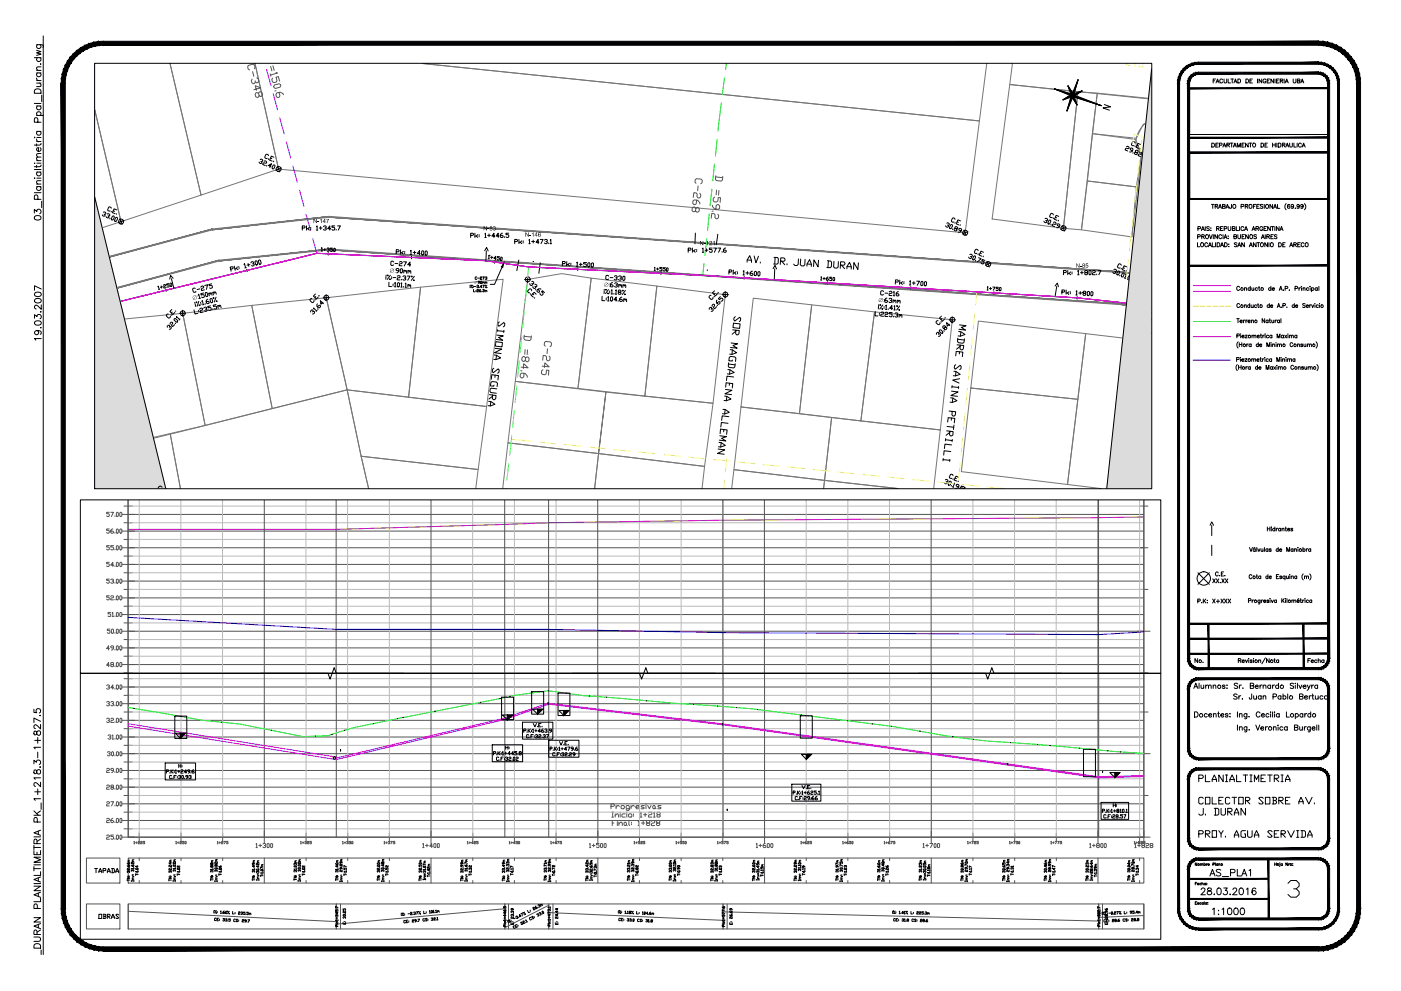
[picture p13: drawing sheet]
<svg xmlns="http://www.w3.org/2000/svg" width="420mm" height="297mm" viewBox="0 0 420 297" stroke-linecap="round" stroke-linejoin="round" font-family="sans-serif">
<!-- layer: 0 -->
<g fill="none" stroke="#545454" stroke-width=".3">
<path d="M32.8 158.6h-.8v.4h.6l.2 .2-.2 .6-.6-.2M32.8 153.6h-.8v.4h.6l.2 .2-.2 .6-.6-.2M33.2 153.6h.9l-.7 1.2M33.8 158.6l-.6 .4v.6l.2 .2 .7-.2-.3-.4h-.6M34.5 154.6v.2M34.5 159.6v.2M34.9 158.8l.2-.2 .4 .2v.8l-.2 .2-.4-.2zM35.1 153.6l.4 .2v.8l-.2 .2-.4-.2v-.8zM35.9 158.8l.2-.2 .4 .2v.8l-.2 .2-.4-.2zM36.1 153.6l.4 .2v.8l-.2 .2-.4-.2v-.8zM36.5 159.2h306.5M36.5 154.2h306.5"/>
<path d="M37.2 156.7h2.5M37.2 151.7h2.5M38.4 149.9v51.9M79.3 149.9v51.9M100.8 149.9v51.9M129.3 149.9v51.9M151.4 149.9v51.9M164.5 149.9v51.9M179.3 149.9v51.9M216.8 149.9v51.9M229.2 149.9v51.9M279.2 149.9v51.9"/>
<path d="M329.3 149.9v51.9M329.5 149.9v51.9M341.8 151.7h2.5M343 149.9v51.9M32.8 178.6h-.8v.4h.6l.2 .2-.2 .6-.6-.2M32.8 173.6h-.8v.4h.6l.2 .2-.2 .6-.6-.2M32.8 168.5h-.8v.5h.6l.2 .2-.2 .6-.6-.2M32.8 163.5h-.8v.5h.6l.2 .2-.2 .6-.6-.2M33.2 178.8l.2-.2 .7 .2-.3 .4-.6 .2v.4h.9M33.2 173.8l.6-.2 .3 .4-.5 .2M33.8 174.2l.3 .2-.3 .4-.6-.2M34.1 169.4h-.9l.6-.9v1.3"/>
<path d="M34.1 163.5h-.9v.5h.6l.3 .2-.3 .6-.6-.2M34.5 164.6v.2M34.5 169.6v.2M34.5 174.6v.2M34.5 179.6v.2M34.9 178.8l.2-.2 .4 .2v.8l-.2 .2-.4-.2zM34.9 173.8l.2-.2 .4 .2v.8l-.2 .2-.4-.2zM34.9 168.8l.2-.3 .4 .3v.8l-.2 .2-.4-.2zM34.9 163.8l.2-.3 .4 .3v.8l-.2 .2-.4-.2zM35.9 178.8l.2-.2 .4 .2v.8l-.2 .2-.4-.2zM35.9 173.8l.2-.2 .4 .2v.8l-.2 .2-.4-.2zM35.9 168.8l.2-.3 .4 .3v.8l-.2 .2-.4-.2z"/>
<path d="M35.9 163.8l.2-.3 .4 .3v.8l-.2 .2-.4-.2zM36.5 179.2h306.5M36.5 174.2h306.5M36.5 169.2h306.5M36.5 164.2h307.8M37.2 176.7h2.5M37.2 171.7h2.5M37.2 166.7h2.5M37.2 161.7h2.5M341.8 176.7h2.5M32.8 199.4h-.8l.6-.8v1.2M32.8 194.4h-.8l.6-.8v1.2"/>
<path d="M33 188.6h-.8v.4h.6l.2 .2-.2 .6-.6-.2M33.2 183.6h-.8v.4h.6l.2 .2-.2 .6-.6-.2M33.4 199.2l-.2-.2 .2-.4h.4l.3 .4-.7 .2-.2 .4 .6 .2 .3-.2-.3-.4M33.4 188.8l.2-.2 .5 .2v.8l-.3 .2-.4-.2zM33.6 183.8l.2-.2v1.2M33.6 184.8h.5M34.1 194.2h-.7l-.2-.4 .2-.2 .7 .2v.6l-.7 .4M34.5 184.6v.2M34.5 189.6v.2M34.5 194.6v.2M34.5 199.6v.2M34.9 198.8l.2-.2 .4 .2v.8l-.2 .2-.4-.2z"/>
<path d="M34.9 193.8l.2-.2 .4 .2v.8l-.2 .2-.4-.2zM34.9 188.8l.2-.2 .4 .2v.8l-.2 .2-.4-.2zM34.9 183.8l.2-.2 .4 .2v.8l-.2 .2-.4-.2zM35.9 198.8l.2-.2 .4 .2v.8l-.2 .2-.4-.2zM35.9 193.8l.2-.2 .4 .2v.8l-.2 .2-.4-.2zM35.9 188.8l.2-.2 .4 .2v.8l-.2 .2-.4-.2zM35.9 183.8l.2-.2 .4 .2v.8l-.2 .2-.4-.2zM36.5 199.2h306.5M36.5 194.2h306.5M36.5 189.2h308.4M36.5 184.2h306.5M37.2 196.7h2.5"/>
<path d="M37.2 191.7h2.5M37.2 186.7h2.5M37.2 181.7h2.5M32 215.5l.6-.2 .2 .4-.4 .2M32 210.5l.6-.2 .2 .4-.4 .2M32 205.5l.2-.2 .6 .2-.4 .4M32.6 215.9l.2 .2-.2 .4-.6-.2M32.6 210.9l.2 .2-.2 .5-.6-.3M32.6 205.9l.2 .2-.2 .5-.6-.3M33.2 215.5l.3-.2 .6 .2-.3 .4-.6 .2v.4h.9M33.2 210.5l.6-.2 .3 .4-.4 .2M33.8 210.9l.3 .2-.3 .5-.6-.3"/>
<path d="M34.1 206.1h-.9l.6-.8v1.3M34.5 206.3v.3M34.5 211.3v.3M34.5 216.3v.2M34.9 215.5l.2-.2 .4 .2v.8l-.2 .2-.4-.2zM34.9 210.5l.2-.2 .4 .2v.8l-.2 .3-.4-.3zM34.9 205.5l.2-.2 .4 .2v.8l-.2 .3-.4-.3zM36 205.5l.2-.2 .3 .2-.1 1.1-.4-.3zM36.2 215.3l.3 .2-.1 1-.4-.2v-.8zM36.2 210.3l.3 .2-.1 1.1-.4-.3v-.8zM36.5 215.9h306.5M36.5 210.9h306.5"/>
<path d="M36.5 205.9h306.5M37.2 218.4h2.5M37.2 213.4h2.5M37.2 208.4h2.5M37.2 203.4h2.5M37.2 201.7h2.5M79.3 201.9v50.9M100.9 201.9v49M129.3 201.9v50.9M151.4 201.9v49M164.6 201.9v49M179.3 201.9v50.9"/>
<path d="M216.8 201.9v49M229.3 201.9v50.9M279.3 201.9v50.9M329.3 201.9v50.9M329.5 201.9v49M341.8 201.7h2.5M341.8 213.4h2.5M32 235.5l.2-.2 .6 .2-.2 .4-.6 .2v.5h.8M32 230.5l.2-.2 .6 .2-.2 .4-.6 .2v.4h.8M32.2 225.5l.6-.2 .2 .4-.4 .2M32.4 220.5l.2-.2 .6 .2-.4 .4M32.8 225.9l.2 .2-.2 .4-.6-.2"/>
<path d="M33 220.9l.2 .2-.2 .4-.6-.2M33.5 235.9l-.3-.2 .3-.4 .6 .2-.3 .4-.6 .2 .3 .5 .6-.2-.3-.5M33.5 225.5l.2-.2 .4 .2v.8l-.3 .2-.3-.2zM33.7 220.5l.1-.2v1.2M33.7 221.5h.4M34.1 230.9h-.6l-.3-.2 .3-.4 .6 .2v.6l-.6 .4M34.5 221.3v.2M34.5 226.3v.2M34.5 231.3v.2M34.5 236.4v.2M34.9 235.5l.2-.2 .4 .2v.9l-.2 .2-.4-.2zM34.9 230.5l.2-.2 .4 .2v.8l-.2 .2-.4-.2z"/>
<path d="M34.9 225.5l.2-.2 .4 .2v.8l-.2 .2-.4-.2zM34.9 220.5l.2-.2 .4 .2v.8l-.2 .2-.4-.2zM36 235.5l.2-.2 .3 .2-.1 1.1-.4-.2zM36 230.5l.2-.2 .3 .2-.1 1-.4-.2zM36 225.5l.2-.2 .3 .2-.1 1-.4-.2zM36 220.5l.2-.2 .3 .2-.1 1-.4-.2zM36.5 235.9h306.5M36.5 230.9h306.5M36.5 225.9h308.4M36.5 220.9h306.5M37.2 238.4h2.5M37.2 233.4h2.5"/>
<path d="M37.2 228.4h2.5M37.2 223.4h2.5M341.8 238.4h2.5M25.9 257.2h10.1v7.5h-10.1zM32 250.5l.2-.2 .6 .2-.2 .4-.6 .2v.5h.8M32 245.5l.2-.2 .6 .2-.2 .4-.6 .2v.5h.8M32 240.5l.2-.2 .6 .2-.2 .4-.6 .2v.5h.8M33.2 240.3h.9l-.6 1.3M33.8 245.3l-.6 .4v.7l.3 .2 .6-.2-.3-.5h-.6M34.1 250.3h-.9v.4h.6l.3 .2-.3 .7-.6-.3M34.5 241.4v.2M34.5 246.4v.2"/>
<path d="M34.5 251.3v.3M34.9 250.5l.2-.2 .4 .2v.8l-.2 .3-.4-.3zM34.9 245.5l.2-.2 .4 .2v.9l-.2 .2-.4-.2zM34.9 240.5l.2-.2 .4 .2v.9l-.2 .2-.4-.2zM36 250.5l.2-.2 .3 .2-.1 1.1-.4-.3zM36 245.5l.2-.2 .3 .2-.1 1.1-.4-.2zM36 240.5l.2-.2 .3 .2-.1 1.1-.4-.2zM36.5 250.9h308.4M36.5 245.9h306.5M36.5 240.9h306.5M37.2 243.4h2.5M37.2 248.4h2.5"/>
<path d="M38.5 250.9v-49v49h304.5v-49v50.9M38.5 257.2h304.5v7.5h-304.5zM40.1 252.3l.2-.1v.7M40.1 252.9h.3M40.7 252.6h.5M40.9 252.3v.5M41.4 252.3h.5l-.5 .4v.2h.5M41.8 249.7v2.5M41.8 257.2v.8M42.1 252.3h.5l-.5 .4v.2h.5M43.4 252.2h-.5v.2l.5 .2-.1 .3-.4-.1M52.7 252.3l.1-.1v.7"/>
<path d="M52.7 252.9h.3M53.2 252.6h.5M53.4 252.3v.5M53.9 252.3h.6l-.6 .4v.2h.6M54.3 249.7v2.5M54.3 257.2v.8M55.2 252.2h-.5v.2l.5 .2-.1 .3-.4-.1M55.5 252.3h.4l-.2 .6-.2-.1zM65.2 252.3l.1-.1v.7M65.2 252.9h.2M65.6 252.6h.5M65.9 252.3v.5"/>
<path d="M66.4 252.3h.5l-.5 .6h.5M66.8 249.7v2.5M66.8 257.2v.8M67.2 252.2h.5l-.4 .7M68.4 252.2h-.5v.2l.5 .2-.1 .3-.4-.1M76.8 253l.2-.2v1.3M76.8 254.1h.4M77.6 253.4h.9M78 253v.8M78.8 253l.3-.2 .6 .2-.4 .4M79.3 257.2v7.5M79.5 253.4l.2 .2-.2 .5-.7-.3"/>
<path d="M80.1 253l.2-.2 .4 .2v.8l-.2 .3-.4-.3zM81.3 252.8l.5 .2v.8l-.3 .3-.3-.3zM90.1 252.3l.2-.1v.7M90.1 252.9h.3M90.6 252.6h.6M90.9 252.3v.5M91.4 252.3l.4-.1 .1 .2-.2 .2M91.8 252.6v.3l-.4-.1M91.8 249.7v2.5M91.8 257.2v.8M92.1 252.3h.5l-.5 .4v.2h.5M93.4 252.2h-.5v.2l.5 .2-.1 .3-.4-.1"/>
<path d="M102.7 252.3l.1-.1v.7M102.7 252.9h.3M103.2 252.6h.5M103.5 252.3v.5M103.9 252.3l.4-.1 .2 .2-.3 .2M104.3 249.7v2.5M104.3 257.2v.8M104.3 252.6v.3l-.4-.1M105.2 252.2h-.5v.2l.5 .2-.1 .3-.4-.1M105.5 252.3h.3l-.1 .6-.2-.1zM115.2 252.3l.1-.1v.7M115.2 252.9h.2"/>
<path d="M115.7 252.6h.4M115.9 252.3v.5M116.4 252.3l.4-.1 .1 .2-.3 .2M116.8 252.6v.3l-.4-.1M116.8 249.7v2.5M116.8 257.2v.8M117.2 252.2h.5l-.4 .7M118.4 252.2h-.5v.2l.5 .2-.1 .3-.4-.1M126.8 253l.2-.2v1.3M126.8 254.1h.4M127.6 253.4h.9M128 253v.8"/>
<path d="M129.3 257.2v7.5M129.7 253.6h-.8l.6-.8v1.3M130.1 253l.2-.2 .4 .2v.8l-.2 .3-.4-.3zM131.2 253l.2-.2 .4 .2-.2 1.1-.4-.3zM140.1 252.3l.2-.1v.7M140.1 252.9h.3M140.6 252.6h.6M140.9 252.3v.5M141.8 249.7v2.5M141.8 257.2v.8M141.9 252.7h-.5l.4-.5v.7M142.2 252.3h.4l-.4 .4v.2h.4"/>
<path d="M143.4 252.2h-.5v.2l.5 .2-.1 .3-.4-.1M152.7 252.3l.1-.1v.7M152.7 252.9h.3M153.2 252.6h.5M153.5 252.3v.5M154.3 249.7v2.5M154.3 257.2v.8M154.4 252.7h-.4l.3-.5v.7M155.2 252.2h-.5v.2l.5 .2-.1 .3-.4-.1M155.6 252.2l.2 .1-.1 .6-.2-.1zM165.2 252.3l.1-.1v.7M165.2 252.9h.2"/>
<path d="M165.7 252.6h.5M165.9 252.3v.5M166.8 249.7v2.5M166.8 257.2v.8M166.9 252.7h-.5l.4-.5v.7M167.1 252.2h.6l-.4 .7M168.4 252.2h-.5v.2l.5 .2-.1 .3-.4-.1M176.8 253l.2-.2v1.3M176.8 254.1h.4M177.6 253.4h.8M178 253v.8M179.3 257.2v7.5"/>
<path d="M179.7 252.8h-.8v.4h.6l.2 .2v.4l-.2 .3-.6-.3M180.1 253l.2-.2 .4 .2v.8l-.2 .3-.4-.3zM181.2 253l.2-.2 .4 .2v.8l-.2 .3-.4-.3zM183.2 241.7h.8l.2-.5-.2-.3h-.8v1.5M183.5 243.4h.5M183.5 244.9h.5M183.6 246.7h.5M183.7 243.4v1.5M184.5 244.4l.7-.5 .3 .3v.7M184.5 243.9v1M184.6 245.9h-1v1.6M184.8 241.4v1"/>
<path d="M185.1 245.9v.3M185.1 246.4v1.1M185.6 246.9l.8-.5 .2 .3v.8M185.6 246.4v1.1M185.7 241.7l-.5-.3-.4 .5M186 243.4v.3M186 243.9v1M186.2 241.7l.3-.3h.5l.3 .3v.5l-.3 .2h-.5l-.3-.2zM187.1 246.7l.3-.3 .4 .3-.2 .8-.5-.3zM187.5 243.9h-.8l-.2 .3v.5l.2 .2h.8M187.8 247.2l.3 .3M188 243.4v.3"/>
<path d="M188 243.9v1M188.5 244.2l.2-.3h.5l.3 .3v.5l-.8 .2-.2-.2zM188.6 245.9v1.3l.3 .3M188.7 242.4h-.7l-.2-.2 .2-.8h.5l.2 .3v1l-.2 .2h-.5l-.2-.2M189.2 241.4v1M189.4 246.4v.3M189.4 246.9v.3M190 243.9v.3M190 244.4v.3M190.1 252.3l.2-.1v.7M190.1 252.9h.3M190.3 241.7l-.5-.3-.6 .5"/>
<path d="M190.6 252.6h.5M190.7 241.9h.8l.2-.2-.2-.3h-.5l-.3 .3v.5l.3 .2h.5M190.9 252.3v.5M191.4 246.2l.2-.3v1.6M191.4 247.5h.5M191.8 249.7v2.5M191.8 257.2v.8M191.9 252.2h-.5v.2l.5 .2-.1 .3-.4-.1M192 243.7l.2-.3v1.5M192 244.9h.5M192.2 252.3h.5l-.5 .6h.5M192.4 246.7h1"/>
<path d="M192.9 246.2v1M193 244.2h1M193.2 241.4h-.7l-.3 .3 .3 .2h.5l.2 .3-.2 .2h-.8M193.4 252.2h-.5v.2l.5 .2-.1 .3-.4-.1M193.5 243.7v1M193.7 240.9v.3M193.7 241.4v1M194.1 246.7l-.2-.3 .2-.5h.5l.3 .5-.3 .3h-.5l-.2 .5 .2 .3h.5l.3-.3-.3-.5M194.2 241.4l.5 1 .6-1M194.5 243.7l.2-.3h.6l.2 .3-.2 .5h-.6l-.2 .2v.5h1M195.4 246.2l.2-.3h.5l.3 .3-.3 .5h-.5l-.2 .2v.6h1M196 241.4l.5 .3v.5l-.3 .2-.4-.2z"/>
<path d="M196 243.7l.2-.3v1.5M196 244.9h.5M196.5 242.2l.2 .2M197.1 246.7l-.2-.3 .2-.5h.5l.3 .5-.3 .3h-.5l-.2 .5 .2 .3h.5l.3-.3-.3-.5M197.2 244.2l-.2-.3 .2-.5h.6l.2 .5-.2 .3h-.6l-.2 .5 .8 .2 .2-.2-.2-.5M198.3 241.4h-.8l-.3 .3 .3 .2 .8 .3-.3 .2h-.8M202.7 252.3l.1-.1v.7M202.7 252.9h.3M203.2 252.6h.5M203.5 252.3v.5M204.3 249.7v2.5M204.3 257.2v.8"/>
<path d="M204.5 252.2h-.5v.2l.5 .2-.1 .3-.4-.1M205.2 252.2h-.5v.2l.5 .2-.1 .3-.4-.1M205.5 252.3h.3l-.1 .6-.2-.1zM215.2 252.3l.1-.1v.7M215.2 252.9h.2M215.7 252.6h.5M215.9 252.3v.5M216.8 249.7v2.5M216.8 257.2v.8M216.9 252.2h-.5v.2l.5 .2-.1 .3-.4-.1M217.1 252.2h.5l-.3 .7M218.4 252.2h-.5v.2l.5 .2-.1 .3-.4-.1"/>
<path d="M226.8 253l.2-.2v1.3M226.8 254.1h.4M227.6 253.4h.8M228 253v.8M229.3 257.2v7.5M229.5 252.8l-.6 .4v.6l.6 .3 .2-.3-.2-.4h-.6M230.1 253l.2-.2 .4 .2v.8l-.2 .3-.4-.3zM231.2 253l.2-.2 .4 .2v.8l-.2 .3-.4-.3zM240.2 252.3l.1-.1v.7M240.2 252.9h.2M240.6 252.6h.5M240.9 252.3v.5"/>
<path d="M241.8 249.7v2.5l-.4 .2v.4h.5l-.1-.2h-.4M241.8 257.2v.8M242.2 252.3h.5l-.5 .6h.5M243.4 252.2h-.5v.2l.5 .2-.1 .3-.4-.1M252.7 252.3l.1-.1v.7M252.7 252.9h.3M253.2 252.6h.5M253.5 252.3v.5M254.3 249.7v2.5M254.3 257.2v.8M254.4 252.2l-.4 .2v.4h.5l-.1-.2h-.4M255.2 252.2h-.5v.2l.5 .2-.1 .3-.4-.1"/>
<path d="M255.5 252.3h.3l-.1 .6-.2-.1zM265.1 252.3l.2-.1v.7M265.1 252.9h.3M265.7 252.6h.5M265.9 252.3v.5M266.8 249.7v2.5l-.4 .2v.4h.5l-.1-.2h-.4M266.8 257.2v.8M267.1 252.2h.5l-.3 .7M268.4 252.2h-.5v.2l.5 .2-.1 .3-.4-.1M276.8 253l.2-.2v1.3M276.8 254.1h.4M277.6 253.4h.8"/>
<path d="M278 253v.8M278.9 252.8h.8l-.6 1.3M279.3 257.2v7.5M280.1 253l.2-.2 .4 .2v.8l-.2 .3-.4-.3zM281.1 253l.3-.2 .4 .2v.8l-.2 .3-.5-.3zM290.2 252.3l.1-.1v.7M290.2 252.9h.2M290.7 252.6h.4M290.9 252.3v.5M291.4 252.2h.5l-.4 .7M291.8 249.7v2.5M291.8 257.2v.8"/>
<path d="M292.2 252.3h.5l-.5 .4v.2h.5M293.4 252.2h-.5v.2l.5 .2-.1 .3-.4-.1M302.7 252.3l.2-.1v.7M302.7 252.9h.3M303.2 252.6h.5M303.5 252.3v.5M304 252.2h.5l-.4 .7M304.3 249.7v2.5M304.3 257.2v.8M305.2 252.2h-.5v.2l.5 .2-.1 .3-.4-.1M305.5 252.3h.3l-.1 .6-.2-.1zM315.1 252.3l.2-.1v.7"/>
<path d="M315.1 252.9h.3M315.7 252.6h.5M315.9 252.3v.5M316.4 252.2h.5l-.4 .7M316.8 249.7v2.5M316.8 257.2v.8M317.2 252.2h.4l-.3 .7M318.4 252.2h-.5v.2l.5 .2-.1 .3-.4-.1M326.8 253l.2-.2v1.3M326.8 254.1h.4M327.6 253.4h.8M328.1 253v.8"/>
<path d="M329.1 253.4l-.2-.2 .2-.4 .6 .2-.2 .4-.6 .2 .2 .5 .6-.3-.2-.4M329.3 257.2v7.5M330.1 253l.2-.2 .5 .2v.8l-.2 .3-.5-.3zM331.1 253l.3-.2 .4 .2v.8l-.2 .3-.5-.3zM340.2 252.3l.1-.1v.7M340.2 252.9h.2M340.3 253l.2-.2v1.3M340.3 254.1h.5M340.7 252.6h.5M340.9 252.3v.5M341.2 253.4h.8M341.5 252.6v-.4l.4 .2-.5 .4h.5l-.1-.2"/>
<path d="M341.6 253v.8M341.8 249.7v2.5M341.8 257.2v.8M342.2 252.3h.5l-.5 .4v.2h.5M342.6 253.4l-.2-.2 .2-.4 .7 .2-.3 .4-.6 .2 .2 .5 .7-.3-.3-.4M343.4 252.2h-.5v.2l.5 .2-.1 .3-.4-.1M343.7 253l.2-.2 .6 .2-.2 .4-.6 .2v.5h.8M345.1 253.4l-.2-.2 .2-.4 .7 .2-.3 .4-.6 .2 .2 .5 .7-.3-.3-.4M25.9 270.9h10.1v7.5h-10.1zM38.5 270.9h304.5v7.5h-304.5zM38.5 270.9v7.5M38.5 273.1l62.4 3.1"/>
<path d="M41.8 263.9v.8M54.3 263.9v.8M66.8 263.9v.8M91.8 263.9v.8M100.9 270.9v7.5M102.1 270.9v7.5M104.3 263.9v.8M116.8 263.9v.8M141.8 263.9v.8M151.4 270.9v7.5M151.4 272.4l-50.5 4.6M152.5 270.9v7.5"/>
<path d="M154.3 263.9v.8M164.6 270.9v7.5M164.6 273.5l52.2 2.4M164.6 271.3l-13.2 6.8M165.8 270.9v7.5M166.8 263.9v.8M191.8 263.9v.8M204.3 263.9v.8M216.8 263.9v.8M216.8 270.9v7.5M216.8 273.3l112.7 2.8M218.1 270.9v7.5"/>
<path d="M241.8 263.9v.8M254.3 263.9v.8M266.8 263.9v.8M291.8 263.9v.8M304.3 263.9v.8M316.8 263.9v.8M329.5 270.9v7.5M330.6 270.9v7.5M341.8 263.9v.8M343 270.9v7.5M343 274.4l-13.5 .6"/>
</g>
<g fill="none" stroke="#bababa" stroke-width=".3">
<path d="M38.4 156.7h304.6M38.4 151.7h304.6M41.8 149.9v51.9M54.2 149.9v51.9M66.7 149.9v51.9M91.8 149.9v51.9M104.2 149.9v51.9M116.8 149.9v51.9M141.7 149.9v51.9M154.3 149.9v51.9M166.8 149.9v51.9M191.7 149.9v51.9"/>
<path d="M204.3 149.9v51.9M216.8 149.9v51.9M241.8 149.9v51.9M254.3 149.9v51.9M266.8 149.9v51.9M291.8 149.9v51.9M304.3 149.9v51.9M316.8 149.9v51.9M341.8 149.9v51.9M38.4 176.7h304.6M38.4 171.7h304.6M38.4 166.7h304.6"/>
<path d="M38.4 161.7h304.6M38.4 196.7h304.6M38.4 191.7h304.6M38.4 186.7h304.6M38.4 181.7h304.6M38.4 201.7h304.6M38.5 218.4h304.5M38.5 213.4h304.5M38.5 208.4h304.5M38.5 203.4h304.5M41.8 201.9v49M54.3 201.9v49"/>
<path d="M66.8 201.9v49M91.8 201.9v49M104.3 201.9v49M116.8 201.9v49M141.8 201.9v49M154.3 201.9v49M166.8 201.9v49M191.8 201.9v49M204.3 201.9v49M216.8 201.9v49M241.8 201.9v49M254.3 201.9v49"/>
<path d="M266.8 201.9v49M291.8 201.9v49M304.3 201.9v49M316.8 201.9v49M341.8 201.9v49M38.5 238.4h304.5M38.5 233.4h304.5M38.5 228.4h304.5M38.5 223.4h304.5M38.5 248.4h304.5M38.5 243.4h304.5"/>
</g>
<g fill="none" stroke="#000" stroke-width=".3">
<path d="M28.4 19h317v127.5h-317zM345.4 20.7l-13.5 125.7M28.4 59.2l21.3 87.2M78 47.8l.7 .1v.4l-.5 .1M78.5 48.4v.3l-.3 .3-.5-.4M79.2 48.3l.7 .1v.5l-.7-.1-.4 .5 .8 .3M80 49.6l-.1 .2M80.5 46.7l-.1-.3-.7-.1-.3 .8 .1 .3h.7M80.6 47.6l-.1 .2M81.1 47.4l.4 .2M81.3 49.9l-.8-.3 .9-.5-.5 1.1M81.9 49.5h.5l.1 .3-.4 .8h-.2l-.3-.3z"/>
<path d="M82.1 48.3l-.1 .2M82.1 47.1l-.7-.3-.5 1.2 .7 .3M83.2 49.8l.7 1.7M84.4 50.3l-1.7 .7M337.8 44l.3-.2 .5 .5-.3 .3-.7-.1-.2 .4 .8 .4M339.6 45.2l-.6-.3-.1-.3 .4-.3 .4 .2 .1 .3-.3 .6-.7 .1M339.8 45.7l-.1 .2M340.4 42.9l-.5-.5-.6 .9 .1 .2 .7 .1M340.5 43.8l-.1 .2M340.6 45.6l-.1-.5 .3-.1 .5 .5-.3 .3-.7-.1v.5l.4 .2 .4-.3-.1-.3M341 43.6l.4 .1M341.7 45.6l.3-.1 .5 .5-.3 .3-.7-.1-.2 .4 .8 .4"/>
<path d="M342 44.5l-.1 .2M342.1 43.3l-.8-.3-.5 1.2 .8 .3M343.2 46.1l.6 1.7M344.4 46.6l-1.7 .7M31 63.6l.7 .1v.4l-.5 .1M31.4 64.3v.4l-.2 .1-.5-.4M32.2 64.1l.2-.1 .5 .5-.5 .2M32.6 64.8v.4l-.3 .1-.5-.4M33 65.4l-.1 .2M33.4 62.4l-.1-.2-.7-.1-.2 1 .6 .1M33.4 63.4l-.1 .2M33.7 64.8l.3-.1 .3 .4-.3 .7-.3 .2-.3-.4z"/>
<path d="M34 63.2l.4 .1M34.7 65.2l.3-.1 .3 .4-.4 .8-.3 .1-.3-.4zM35 64.1l-.1 .1M35 62.9l-.8-.3-.5 1.1 .8 .4M36 65.5l.6 1.8M37.1 66.1l-1.7 .6M90.6 68.3h.7l.2-.4-.2-.2h-.7v1.3M91.9 67.7v1.3M92.3 68.6l.5 .4M92.8 68.1l-.5 .5h-.4M93.2 68.1v.2M93.2 68.6v.2"/>
<path d="M94.9 67.9l.2-.2v1.3M94.9 69h.4M95.7 68.3h.9M96.2 67.9v.9M97 67.9l.2-.2 .6 .2-.4 .4M97.6 68.3l.2 .3-.2 .4-.6-.2M99.1 68.6h-.8l.6-.9v1.3M100.4 67.7h-.9v.4h.7l.2 .2-.2 .7-.7-.2M100.8 68.8v.2M101.2 67.7h.9l-.7 1.3M118.1 78.5l-.2-.2h-.5l-.2 .2v.8l.2 .3 .6-.2M118.5 79h.8"/>
<path d="M119.8 78.6l.6-.2 .2 .4-.9 .4v.4l.9 .1M121 78.5h.9l-.7 1.2M123.1 79.4l-.8-.1 .7-.8-.1 1.3M141.2 70.5h.6l.2-.4-.2-.2h-.6v1.3M142.4 69.9v1.3M142.8 70.8l.5 .4M143.3 70.3l-.5 .5h-.4M143.7 70.3v.2M143.7 70.8v.2M145.4 70.1l.2-.2v1.3M145.4 71.2h.4M146.2 70.5h.9"/>
<path d="M146.7 70.1v.9M146.9 76.5h.1M148.4 70.8h-.9l.6-.9v1.3M149.6 70.8h-.8l.6-.9v1.3M150.7 69.9l-.7 .4v.7l.3 .2 .6-.2-.2-.5h-.7M151.3 71v.2M152.6 69.9h-.9v.4h.7l.2 .2-.2 .7-.7-.2M154.4 72.4h.6l.2-.4-.2-.2h-.6v1.2M155.6 71.8v1.2M156.1 72.6l.4 .4M156.5 72.2l-.4 .4h-.5M156.9 72.2v.2"/>
<path d="M156.9 72.6v.2M158.6 72l.2-.2v1.2M158.6 73h.4M159.4 72.4h.9M159.9 72v.8M161.6 72.6h-.8l.6-.8v1.2M162 71.8h.9l-.7 1.2M163.3 72l.6-.2 .2 .4-.4 .2M163.9 72.4l.2 .2-.2 .4-.6-.2M164.6 72.8v.2M165 72l.2-.2v1.2M165 73h.4"/>
<path d="M206.4 75h.6l.2-.4-.2-.2h-.6v1.2M207.7 74.4v1.2M208.1 75.2l.4 .4M208.5 74.8l-.4 .4h-.4M208.9 74.8v.2M208.9 75.2v.2M210.6 74.6l.2-.2v1.2M210.6 75.6h.4M211.5 75h.8M211.9 74.6v.8M213.6 74.4h-.9v.4h.7l.2 .2-.2 .6-.7-.2M214 74.4h.9l-.7 1.2"/>
<path d="M215.3 74.4h.8l-.6 1.2M216.5 75.4v.2M217.6 74.4l-.6 .4v.6l.6 .2 .2-.2-.2-.4h-.6M283.9 66.9h.7v.6h-.4M284.4 67.5l.1 .3-.4 .3-.4-.1-.1-.3M285.1 67.4l.3-.1 .3 .4-.4 .7-.3 .2-.3-.4zM285.7 68.6l-.1 .2M286.4 65.8l-.5-.5-.3 .1-.3 .8 .1 .3h.7M286.4 66.7v.2M286.5 68.5l-.1-.5 .3-.1 .5 .4-.3 .3h-.7v.5l.4 .1 .3-.1v-.5M287 66.5l.4 .1M288 67.4l-.1 .2"/>
<path d="M288.1 66.2l-.8-.3-.5 1.2 .7 .3M288.2 69.2l-.6-.2v-.5l.7 .1 .1 .2-.3 .6-.7 .2M289.1 68.9l.6 1.7M290.3 69.4l-1.7 .7M290.8 76.3h.7v.5h-.4M291.3 76.9l.1 .3-.4 .3-.5-.4M292 76.8h.5l.1 .3-.6 .8-.3-.3zM292.6 78l-.1 .2M293.3 75.2l-.5-.5-.3 .1-.3 .8 .5 .4 .3-.1M293.4 76.1l-.1 .2M293.5 77.2l.7 .4-1.1 .9M293.9 75.9l.4 .1"/>
<path d="M294.9 76.8l-.1 .2M295 75.6l-.8-.3-.5 1.2 .7 .3M295.4 78.1l-.8-.4-.2 .4 .6 .3v.7h-.3l-.5-.4M296 78.3l.7 1.7M297.2 78.8l-1.7 .7M313.4 65.5l.3-.1 .5 .5-.4 .3-.2-.1M313.8 66.2l.2 .3-.4 .3-.5-.5M314.6 66.1l.5-.1v.3l-.5 .9-.3-.4zM315.2 67.2l-.1 .3M315.9 64.4l-.5-.5-.3 .2-.3 .7 .5 .4h.3M315.9 66.6l.7 .1 .1 .3-.4 .3-.6-.1-.2 .4 .8 .4M315.9 65.3v.2"/>
<path d="M316.5 65.1l.4 .2M317.5 66l-.1 .2M317.5 64.9l-.7-.4-.6 1.2 .8 .4M317.7 67.9l-.6-.3v-.4l.3-.1 .5 .4-.3 .6-.7 .1M318.6 67.6l.6 1.7M319.8 68.1l-1.7 .7M336.3 79.5l-.5-.4-.3 .1-.4 .7 .5 .5 .3-.1M337.9 80l-.8-.4-.5 1.2 .8 .4M50.2 98.1l-.1-.3 .6-.3 .2 .1-.1 .5M50.5 94.1l-.6 .4 .6 .8 .6-.3v-.3M50.9 97.9l.5 .2v.3l-.6 .3M51 97.2v-.3l.6-.3 .2 .4-.3 .6 .3 .3 .6-.6"/>
<path d="M51.4 94.4l.1 .1M51.5 92.8l-.6 .6 .9 .8 .6-.5M51.7 93.5l-.3 .3M52.2 95.6l.4-.1 .7 .6-.2 .4h-.3l-.6-.6zM52.5 96.8l.2 .2M52.5 93.2l.2 .1M52.9 95.2v-.3l1 .9M54 95.6l-.3 .3M54.8 93v1.8M55.7 93.9h-1.8M58.2 92.9l.3 1.2 .8-.2M58.4 90.6v.3"/>
<path d="M58.5 91.1l.2 .8M58.6 86.5l-.7-.1-.1 .3 .2 .8 .2 .1 .6-.3M58.8 90.6l.2-.1 .1 .2zM59.5 88.4l.1-.2 .3 1.2M59.5 93l.1 .2M59.6 90.4l-.5 1.4M59.6 93.4l.1 .2M59.7 91.4l.3 .2zM59.9 92.7l.1-.3 .7 .1-.1 .4-.6 .4 .1 .4 .9-.2M59.9 86.6l-.8 .2M60.1 89.4l-.4 .1M60.1 90.6l.1 .3"/>
<path d="M60.2 86.1l.6-.4 .3 .2-.2 .4-.5 .4 .1 .4 .8-.2M60.3 91.1v.2M60.5 90.4l.2-.3 .3 1.2M61.1 87.8l-.9 .2 .1 .4 .6-.1 .3 .1 .1 .5-.2 .2-.6-.1M61.1 92.4l.2-.3 .6 .1-.1 .4-.2 .1M61.2 91.3l-.4 .1M61.4 85.6l.8-.2-.3 1.4M61.5 91l.1 .2M61.7 87.7l.4 .1 .2 .8-.1 .3-.5-.2zM61.8 92.6l.3 .2-.1 .5-.7-.1M62.3 89.7l-.5 .6 .1 .6h.7l.1-.4-.2-.2-.6 .2M62.6 87.9l.2 .8"/>
<path d="M62.6 88.1l.2-.3 .3 .4M63 88l.2-.3 .3 .2 .1 .6M63.1 89.5l.5 .1 .2 .8-.2 .3-.4-.1-.2-.8zM63.1 91.7l-.8 .2 .1 .4 .6-.2 .3 .2 .1 .4-.2 .3-.7-.1M63.5 85.1l-.9 .2 .2 .4h.8l.1 .4-.6 .4-.2-.2M63.8 92.6l.1 .2M63.8 87.6l.2 .8M63.9 87.8l.1-.3 .3 .4M63.9 89.3h.2l.1 .2zM64.3 87.7l.1-.3 .3 .2 .2 .6M64.8 91.3l-.9 .2 .2 .4h.8v.7l-.7-.1M64.8 89.1l-.5 1.4"/>
<path d="M64.8 90.2l.3 .1-.2 .1zM65.3 91.6l.2 .8M65.3 91.8l.2-.3 .3 .4M65.8 91.7l.1-.2 .2 .1 .2 .6M93.5 89.5l-.6 .3 .7 .9h.3l.3-.6M93.7 93.5l.2-.4-.5-.2-.3 .6M93.9 93.4l.4 .1v.3l-.6 .3M94 92.6v-.3l.9 .9M94.5 89.8l.1 .1M94.6 88.1l-.6 .6 .9 .9 .6-.6M94.7 88.9l-.2 .3M95.1 93l-.3 .3"/>
<path d="M95.2 91.1l-.1 .7 .4 .5h.3l.3-.6-.5-.2-.4 .5M95.2 92.6l.2 .1M95.6 88.5l.2 .2M96.8 90.6l-.6 .6-.1-1.1 .9 .9M97.8 88.3v1.8M98.7 89.2l-1.8 .1M115.8 82.9l-.1 .8M115.8 82.4v.2M116.2 82.5l.2 .2zM116.6 84.6v1.3h.8M116.8 83.6h.2v.2h-.2zM117.1 82.5l-1 1.2"/>
<path d="M117.4 82.9v.3M117.4 83.4v.2M117.9 83.2h.8M117.9 85.5v.2M117.9 85.1v.2M118.3 86h.4M118.3 84.9l.2-.2v1.3M119.1 82.8l.3-.2 .6 .3-.2 .4-.4-.1-.3 .3v.4h.8M119.2 84.9l.4-.2 .2 .3v.8l-.2 .2-.5-.2zM119.6 81.1h-.6l-.2-.4 .6-.2 .2 .2v.6l-.6 .5M120.2 86h.4M120.2 85l.3-.2-.1 1.2"/>
<path d="M120.3 80.5l.4 .2v.9l-.2 .2-.5-.2 .1-.9zM120.4 83.7v.2M120.8 82.9l.7-.2 .2 .5-.4 .1M121 85.9v.2M121.1 81.2l.2-.2 .2 .4M121.1 81v.8M121.5 83.3l.2 .5-.7 .2-.2-.3M121.5 86.1h.4M121.5 81.2l.2-.2 .2 .3v.6M121.5 85l.2-.1v1.2M122.1 82.7l.9 .1-.7 1.2M122.3 85.5l.3-.2 .1 .4"/>
<path d="M122.4 81.3l.2-.3 .2 .5M122.4 81v.9M122.4 85.3l-.1 .8M122.7 85.5l.3-.2 .2 .2v.7M122.8 81.3l.2-.2 .2 .2v.6M123.4 82.8h.2v.2h-.2zM124 83.9l.2 .2h-.2zM124.3 82.8l-1 1.2M141 85.5v.1M141 85.7v.5M141.2 85.5l.2 .1zM141.6 86.1l.1 .1z"/>
<path d="M141.7 85.5l-.5 .7M142 86.8v.7h.5M142 85.7v.2M142 86v.1M142.3 85.9h.5M142.8 87v.1M142.8 87.3h.1M143 83.1h-.5v.5h.5M143 85.6l.4-.1 .1 .2-.2 .2M143 86.9h.5l-.5 .6h.5M143.3 83.4h.4M143.4 85.9v.3l-.4-.1"/>
<path d="M143.7 86.1v.1M143.9 84.6l-.5-.1 .1-.2 .4 .1v.3l-.4 .3M144 83.1h.5l-.5 .4v.2h.5M144.1 84.4h.4l-.1 .6-.3-.1zM144.1 86.8l-.4 .2v.3l.4 .2v-.4h-.4M144.5 86h-.5l.4-.5v.7M144.5 87.3v.2M144.8 83h.5l-.4 .7M144.8 84.6l.1-.1 .1 .2M144.8 85.5h.5l-.4 .7M144.8 86.9h.5l-.3 .2M144.8 84.5v.5"/>
<path d="M145 84.6h.3v.4M145.1 87.1v.4l-.3-.2M145.5 83.1l.4-.1 .1 .2-.2 .2M145.5 84.6l.1-.1 .2 .2M145.5 85.5l.1 .1zM145.5 87.1l.1-.1 .2 .3M145.5 84.5v.5M145.5 87v.5M145.8 84.6h.2v.4M145.8 87.1h.2v.4M145.9 83.4v.3l-.4-.1M145.9 86.1l.1 .1z"/>
<path d="M146 85.5l-.5 .7M150.6 80.1l-2.3 5.1h-1.3M158.2 82.9l.1 1.8M158.9 85l.3 .6h.3l.2-.5M159.1 83.7l-1.8 .1M159.1 88.1l-.1 .1M159.4 87.2l-.3-.6h-.3l-.5 .6v.3l.5 .3M159.5 84.4l.3-.1 .3 .3-.2 .5-.4-.1M159.8 88.1l.3 .3M159.8 85.9l.3 .6h.3l.2-.5M160.4 89.3l-.2 .1M160.4 85.2l.6 .3-.1 .5-.5-.2"/>
<path d="M160.7 86.8l-.1 .1M160.8 88.2l-.6-.6-.9 .9 .6 .6M161.3 86.7l.5 .5-.2 .4-.5-.3v-.3l.4-.4 .7 .1M163.3 87.7l-.6-.6-.3 .3 .5 .5-.3 .6h-.3l-.4-.6M180.6 88.8l-.1 1.3h.9M181.2 87.1v.9M181.2 86.7v.2M181.6 86.8l.2 .2zM181.8 89.7v.2M181.8 89.3v.2M182.2 87.8l.2 .3zM182.2 90.2h.4"/>
<path d="M182.3 89.1l.2-.2-.1 1.3M182.5 86.8l-.9 1.2M182.6 82.8l-.7-.3-.2 .2v.9l.2 .2 .6-.2M182.9 87.2v.2M182.9 87.6v.3M183 83.2h.8M183.3 88.1h.4M183.3 87.1l.2-.3v1.3M183.3 89l.4 .2v.8l-.2 .2-.4-.2v-.8zM183.7 84.7l-.6 .4-.1 .6 .2 .3h.5l.2-.4-.9-.3M184.1 87.9v.3M184.2 82.9l.7-.3 .2 .5-.4 .2"/>
<path d="M184.3 85l.2-.2 .7 .2-.3 .4h-.2M184.5 88.2h.4M184.6 87.1l.2-.2-.1 1.3M184.9 83.3l.2 .4-.3 .2-.6-.2M184.9 85.4l.2 .3-.2 .4-.6-.3M185 89.9l-.9-.1 .7-.8v1.3M185.4 90.1v.2M185.5 82.9l.2-.2 .7 .2-.5 .5M185.6 85.4l.2-.1 .2 .4M185.6 85.2v.9M185.6 87.6l-.2-.3 .2-.4 .7 .3-.3 .4h-.4l-.2 .2 .2 .4 .6-.2-.2-.4M186 85.5l.2-.2 .2 .2v.6"/>
<path d="M186.2 83.4l.1 .4-.2 .2-.6-.3M186.5 89.1l-.7 .4v.6l.2 .3 .7-.2-.2-.5h-.7M186.7 87l.2 .2zM186.8 83l.2-.2 .4 .2v.8l-.2 .2-.5-.2zM186.8 85.5l.2-.2 .3 .4M186.8 85.3v.9M187.1 89.8l.2-.3 .2 .5M187.1 89.5l-.1 .9M187.3 85.5l.2-.2 .2 .3-.1 .6M187.3 88.1h.2v.2h-.2zM187.5 89.8l.2-.2 .2 .2v.6M187.6 87.1l-1 1.2"/>
<path d="M212.1 81h.1M212.7 92.7l.3-.6 .4 .2-.1 .4M213.2 88.5l-.5 .4v.3l.5 .6 .6-.4v-.3M213.4 92.6h.3l.2 .4-.6 .3M213.6 91.8l-.1-.3 .6-.3 .2 .5-.3 .6 .3 .3 .6-.7M214.1 88.8l.2 .2M214.3 87.2l-.6 .6 .9 .9 .6-.6M214.4 87.9l-.3 .3M215 90l-.1 .7 .5 .5 .6-.3-.2-.5h-.3l-.5 .5M215.1 91.5l.1 .1M215.3 87.6l.1 .2M216 88.9l-.6 .6 .4 .3 .4-.4 .6 .2v.4l-.6 .3"/>
<path d="M217.5 87.4v1.8M218.4 88.3h-1.8M262.5 93.4l-.1 1.3h.9M263.5 91.8l-.1 .8M263.5 91.3v.2M263.7 94.3v.2M263.8 93.9v.2M263.9 91.4h.2v.2h-.2zM264.2 93.7l.7-.2 .1 .5-.9 .3v.5h.9M264.5 92.5l.2 .2zM264.8 91.4l-1 1.2M265 87.4l-.6-.3-.3 .2v.9l.6 .2 .2-.2"/>
<path d="M265.1 92.3v.2M265.1 91.9v.2M265.4 87.9h.8M265.4 93.8l.3-.2 .6 .2-.2 .4-.7 .2v.4l.8 .1M265.5 92.7l.5 .1M265.6 91.7l.2-.2-.1 1.2M266 89.4l-.6 .4-.1 .6 .6 .2 .3-.2-.2-.4h-.7M266.4 92.6v.2M266.6 89.6l.7-.2 .1 .5-.4 .2M266.7 87.5l.6-.2 .2 .3-.2 .3-.7 .2v.4l.9 .1M267.2 90.1l.2 .4-.2 .2h-.4l-.2-.3M267.6 93.7h-.8l-.1 .4h.6l.3 .2-.1 .5-.2 .2-.6-.3"/>
<path d="M267.6 92.4h-.8l.7-.8-.1 1.3M267.9 90.1l.2-.2 .2 .5M267.9 89.9l-.1 .8M267.9 88.6l.4 .1M267.9 87.6l.3-.2-.1 1.3M267.9 94.8v.2M268.1 92.9h.4M268.1 91.8l.2-.2v1.3M268.3 90.1l.2-.2 .2 .2v.7M268.4 94l.6-.2 .3 .2-.5 .4M269 91.7l.2 .2zM269 94.4l.2 .4-.2 .3-.6-.3"/>
<path d="M269.1 90.2l.2-.2 .3 .4M269.1 90v.8M269.4 87.4l-.6 .4-.1 .6 .3 .3 .6-.2-.2-.4-.6-.1M269.6 90.2l.2-.2 .2 .2-.1 .7M269.6 92.8l.2 .2zM269.6 94.5l.3-.3 .2 .5M269.7 94.2l-.1 .9M269.8 91.7l-.9 1.2M270.1 94.5l.2-.2 .2 .2v.6M281.3 96.1h-.3l-.3 .6 .6 .6h.4l.2-.6M281.7 99l.5-.1 .6 .6v.3l-.5 .1-.6-.6zM282.2 96.4l.2 .1"/>
<path d="M282.3 94.8l-.6 .5 1 .9 .6-.6M282.5 95.5l-.3 .3M283.1 99.1l.1 .2M283.4 95.2l.1 .1M283.5 98.1l.4 .1-.3 .6-.4-.1 .3-.9-.5-.2-.3 .3 .2 .5h.3M284.7 97.2l-.6 .6-.2-1.1 .9 .9M285.6 95v1.8M286.5 95.9h-1.8M319 81.7h.6l.2-.4-.2-.2h-.6v1.3M320.2 81.1v1.3M320.6 81.9l.5 .5M321.1 81.5l-.5 .4h-.4"/>
<path d="M321.5 81.5v.2M321.5 81.9v.2M323.2 81.3l.2-.2v1.3M323.2 82.4h.4M324 81.7h.9M324.5 81.3v.8M325.5 81.7l-.2-.2 .2-.4 .7 .2-.3 .4-.6 .2 .2 .5 .7-.3-.3-.4M326.6 81.3l.2-.2 .4 .2v.8l-.2 .3-.4-.3zM327.6 81.3l.2-.2 .7 .2-.2 .4-.7 .2v.5h.9M328.9 82.1v.3M329.3 81.1h.9l-.7 1.3M334.1 80.8l.3-.1 .5 .4-.1 .2h-.5"/>
<path d="M334.5 81.4l.1 .3-.4 .3-.5-.5M335.3 81.3h.4l.1 .2-.3 .9h-.3l-.3-.3zM335.9 82.5l-.1 .2M336.3 80.4l-.1 .3M336.6 81.9h.5l.1 .2-.4 .8-.2 .1-.3-.3zM336.9 80.2l.3 .2M337.2 83.3l.3 .2M337.6 82.3l.2-.1-.5 1.2M337.8 81.1l-.1 .2M338.6 82.6l.7 1.7M339.8 83.1l-1.7 .6M342.2 97.4l-.1 .8"/>
<path d="M342.2 97v.2M342.7 97h.2l-.1 .3-.2-.1zM342.7 99.2l-.1 1.2 .8 .1M343.2 98.1h.2l-.1 .3h-.2zM343.5 97.1l-1 1.2M343.8 98v.2M343.8 97.6v.2M343.9 99.7v.2M344.3 97.8l.8 .1M344.9 93.2l-.2-.2-.7 .1 .1 1.1 .7-.2M345.1 95.8h.3M345.2 93.7h.2"/>
<path d="M345.4 95.3l-.3 .3-.1 .6 .4 .2M280.9 100.2l-.1-.3 .3-.3 .5 .2-.2 .4M281.6 100h.3l.1 .5-.6 .3M343.9 100.1v.2M345.2 100h-.6l-.2-.5 .6-.1 .2 .2v.7l-.7 .3M24.1 149.8h324v52h-324zM48.6 146l-.5-.3-.4 .1-.3 .5M283.5 143.8l.7 .1v.4l-.4 .1M283.9 144.5l.1 .4-.3 .1-.5-.4M284.7 144.3h.5l.1 .3-.3 .7-.3 .2-.3-.4zM285.3 145.5v.2M285.6 145.9l.4 .2"/>
<path d="M285.8 142.6l-.1-.3-.7-.1-.2 1.1 .7 .1M285.8 143.5v.2M286.1 144.9l.2-.1-.5 1.2M286.4 143.3l.4 .2M287.4 146l-.7-.6 .4-.3 .5 .5-.3 .6-.7 .1M287.4 144.2l-.1 .2M287.5 143.1l-.8-.4-.6 1.2 .8 .3M287.9 146.4a.74 .74 0 0 1 .7-.6 .74 .74 0 0 1 .8 .6M288.3 145.6l.3 .8M289.5 146.2l-.7 .2M24.1 201.8h324v79.7h-324zM40.1 212.3l.2 .1"/>
<path d="M54.1 219.8v1.5l-1.5-1.5h3l-1.5 1.5M54.3 214.7l.2 .1M66.2 216.5h.3M81.3 218.9h.2M103.5 218.8l-.2 .1M112.1 216.9h-.2M119.4 215.4h-.3M121 215l-.2 .1M130.6 213.2h-.2M144.2 210.5l-.3 .1M150.1 209.4h-.2M152.2 214.3v1.5l-1.5-1.5h3l-1.5 1.5"/>
<path d="M153 208.7l-.2 .1M156.7 216.5h9.1v5h-9.1zM157.1 219h.5l.1-.3-.6-.2v1M158 219.3v.2M158.4 218.5v1M158.6 219l.5 .5M159.1 218.5l-.7 .5M159.4 218.8v.2M159.4 219.2v.1M159.6 207.7h-.2M159.7 218.7l.2-.2v1M159.7 219.5h.4"/>
<path d="M159.9 216.8l.5 1.1 .5-1.1M160.4 219h.7M160.7 218.7v.6M161.2 212.6v1.5l-1.5-1.5h3l-1.5 1.5M161.2 217.7v.2M161.6 217.4h.3M162.1 219.2h-.7l.5-.7v1M162.2 216.8h-.6v1.1h.6M162.6 217.7v.2M162.9 218.5l-.5 .3v.5l.2 .2 .5-.2-.2-.3h-.5M163.4 218.7l.5-.2 .2 .3-.4 .2M163.9 219l.2 .2-.2 .3-.5-.2"/>
<path d="M164.4 219.3v.2M164.4 207l.2 .1M165.4 219h-.5l-.2-.2 .2-.3 .5 .2v.5l-.5 .3M169.1 213v1.5l-1.5-1.5h3l-1.5 1.5M169.8 207.8h.2M176.6 208.6h.2M181.8 209h.2M193.8 210l.2 .1M207.9 211.2h.2M215.1 211.6h.3M220.8 212.1h.2M227 212.7h.3"/>
<path d="M240.2 214.3h.2M254 216h.2M261.5 217h.3M267.2 217.7h.2M275.8 219.1l.2 .1M49.5 228.7h9.1v5.1h-9.1zM49.9 231.2h.5l.2-.3-.7-.2v1M50.9 231.6v.1M51.3 230.7v1M51.4 231.2l.5 .5M51.5 232.6h-.6v.6l.1 .2 .5-.2M51.8 233.2v.2"/>
<path d="M51.9 230.7l-.6 .5M52.2 232.9h.3M52.3 231.1v.1M52.3 231.4v.2M52.6 230.9l.2-.2v1M52.6 231.7h.3M52.8 232.4h-.6v1M53.2 232.7v.2M53.2 233.1v.1M53.3 231.2h.6M53.5 232.6h.7l-.3 .3M53.6 229.1v1"/>
<path d="M53.6 230.9v.7M53.6 229.6h.6M54 232.9l.2 .2-.2 .3-.5-.2M54.2 230.9l.2-.2 .5 .2-.1 .3-.6 .2v.3h.7M54.2 229.1v1M54.5 232.6h.5l-.2 .8-.3-.2zM54.6 229.4v.2M54.6 229.8v.1M55.3 233.2v.2M55.9 231.4h-.6l.5-.7v1M56.4 232.9h-.5l-.2-.3h.7v.5l-.5 .3M56.7 232.6h.6l-.3 .3"/>
<path d="M56.9 231.2h-.5l-.1-.3 .1-.2 .5 .2v.5l-.5 .3M57.2 232.9l.1 .2-.1 .3-.5-.2M57.2 231.6v.1M58.1 230.7l-.5 .4v.5l.5 .1 .2-.1-.2-.4h-.5M94.5 220.7h.2M99.7 220.1h-.2M102.1 224.6v.5zM147.6 223.2h9.1v5.1h-9.1zM148 225.8h.5l.2-.4-.7-.1v1M149 226.1v.2M149.3 225.3v1M149.5 225.8l.5 .5"/>
<path d="M149.6 227.1l-.2-.2-.5 .2 .2 .8 .5-.1M149.9 227.8v.1M150 225.3l-.7 .5M150.3 227.4h.3M150.3 225.6v.2M150.3 225.9v.2M150.7 225.4l.1-.1v1M150.7 226.3h.3M150.9 226.9h-.6v1M151.3 227.3v.1M151.3 227.6v.2M151.4 225.8h.6"/>
<path d="M151.6 227.1l.5-.2 .1 .4-.3 .1M151.7 223.6v1M151.7 225.4v.7M151.7 224.1h.6M152.1 227.4l.1 .2-.1 .3-.5-.1M152.3 223.6v1M152.6 227.1l.2-.2 .5 .2-.2 .3-.5 .2v.3h.7M152.7 223.9v.2M152.7 224.3v.1M153 225.9h-.7l.5-.6v1M153.6 227.8v.1M154 225.9h-.7l.6-.6v1"/>
<path d="M154.1 226.9l.3 .2-.2 .8-.3-.1zM154.7 227.1l.2-.2 .5 .2-.1 .3-.6 .2v.3h.7M155 225.3h-.7v.3h.5l.2 .5-.2 .2-.5-.2M155.3 226.1v.2M155.8 225.8l-.1-.2 .1-.3h.4l.2 .3-.6 .2-.1 .3 .5 .2 .2-.2-.2-.3M158.6 220.4l-.2-.2-.5 .2 .1 .8 .6-.2M158.9 221v.2M159.2 220.7h.4M159.9 220.2h-.7v1M160.2 220.5v.2M160.2 220.9v.1M160.6 220.4l.1-.2 .5 .2-.3 .3"/>
<path d="M161.1 220.7l.1 .2-.1 .3-.5-.2M161.6 220.4l.1-.2 .5 .2-.1 .3-.5 .2v.3h.6M162.6 221v.2M162.9 220.4l.5-.2 .1 .3-.2 .2M163.4 220.7l.1 .2-.1 .3-.5-.2M163.9 220.2h.7l-.5 1M164.6 221.9h9v5.1h-9zM164.9 224.4h.6l.1-.3-.7-.2v1M165.9 224.8v.1M166.3 223.9v1M166.4 225.8l-.1-.2-.6 .2 .2 .8 .5-.2M166.4 224.4l.5 .5"/>
<path d="M166.8 226.4v.2M166.9 223.9l-.6 .5M167.1 226.1h.3M167.3 224.3v.1M167.3 224.6v.2M167.6 224.1l.2-.2v1M167.6 224.9h.4M167.8 222.3l.4 1 .6-1M167.8 225.6h-.7v1M168.1 225.9v.2M168.1 226.2v.2M168.2 224.4h.7"/>
<path d="M168.4 225.8l.5-.2 .2 .3-.3 .2M168.6 224.1v.7M168.9 226.1l.2 .1-.2 .4-.5-.2M169.1 223.1v.2M169.4 225.8l.2-.2 .5 .2-.2 .3-.5 .1v.4h.7M169.4 222.8h.4M169.9 224.6h-.6l.5-.7v1M170.1 222.3h-.7v1h.7M170.3 223.9h.6l-.5 1M170.4 223.1v.2M170.4 226.4v.2M170.8 225.8l.1-.2 .5 .2-.1 .3-.5 .1v.4h.6"/>
<path d="M171.9 224.4h-.5l-.1-.1 .1-.4 .5 .2v.5l-.5 .3M172.3 224.8v.1M172.4 226.1h-.5l-.1-.2 .1-.3 .5 .2v.4l-.5 .4M173.1 223.9l-.5 .4v.5l.5 .1 .2-.1-.2-.4h-.5M237.5 235h8.7v5.1h-8.7zM237.8 237.6h.5l.2-.3-.7-.2v1M238.8 237.9v.2M239.2 238.9l-.2-.2-.5 .2 .1 .8 .6-.1M239.2 237.1v1M239.3 237.6l.5 .5M239.5 239.6v.1M239.8 237.1l-.6 .5"/>
<path d="M239.8 239.2h.4M240.2 237.4v.2M240.2 237.8v.1M240.5 235.4l.5 1 .5-1M240.5 237.3l.2-.2v1M240.5 238.7h-.7v1M240.5 238.1h.3M240.8 239.1v.1M240.8 239.4v.2M241.1 238.9l.2-.2 .5 .2-.1 .3-.6 .2v.3h.7M241.1 237.6h.7M241.5 237.3v.6"/>
<path d="M241.8 226.1v1.5l-1.5-1.5h3l-1.5 1.5M241.8 236.2v.2M242.2 235.9h.3M242.7 237.1l-.5 .3v.5l.5 .2 .1-.2-.1-.3h-.5M242.8 235.4h-.6v1h.6M242.8 239.2h-.5l-.1-.3 .1-.2 .5 .2v.5l-.5 .3M243.2 237.3l.1-.2 .5 .2-.2 .3-.4 .2v.3h.6M243.2 236.2v.2M243.2 239.6v.1M244 238.7l-.5 .4v.5l.5 .1 .2-.3-.7-.2M244.8 237.1h-.6v.3h.5l.1 .5-.1 .2-.5-.2M245 238.7l-.5 .4v.5l.5 .1 .2-.3-.7-.2"/>
<path d="M245.2 237.9v.2M245.5 237.3l.2-.2v1M245.5 238.1h.3M285.6 220.8h.2M291.9 221.6h.2M302.9 222.6h.2M311.1 223.2h.2M314.8 223.4l.3 .1M323.6 224.3h.2M330.6 231.1v.5zM332.1 225.1h.3M334.4 231.6v1.5l-1.6-1.5h3l-1.4 1.5"/>
<path d="M336 225.4h.2M38.2 259.4l.2 .4h.3l.2-.4h-.4v.4M38.2 258.7l.2 .4h.3v-.6l-.2 .6M38.4 258.3h.5M38.7 258.1l-.3 .1 .1 .1M38.9 257.8h-.4v.3M39.4 259.3l.2 .4h.4v-.5l-.2 .1v.4M39.6 258.2h.5M39.9 258l-.3 .1 .2 .1M40 259.9h.1M40.1 258.4v.5l-.3-.1-.2-.4-.2 .1 .1 .4M40.1 257.7h-.3v.3"/>
<path d="M41.2 259.5v.5l-.5-.4h.7M50.9 258.3h.5M51.2 258.5v.6l-.6-.4h.8M51.2 258.1l-.3 .1 .1 .1M51.4 259.3v.5l-.4-.1-.1-.4-.3 .1 .2 .4M51.4 257.8h-.4v.3M52.1 258.2h.5M52.4 258l-.3 .1 .2 .1M52.5 259.9h.1M52.6 259.2v.5h-.2l-.3-.5-.2 .1 .1 .4M52.6 258.4v.5h-.2l-.4-.5v.5M52.6 257.7h-.3v.3"/>
<path d="M53.9 259.5v.5h-.2l-.3-.5-.3 .1 .2 .4M63.4 258.4h.5M63.5 259.6h.4l-.1 .3-.4-.5-.3 .2 .2 .3 .2-.1M63.5 258.8l.3-.1 .1 .4-.3 .1-.2-.5-.3 .1 .2 .4 .2-.1M63.6 258.2l-.2 .1 .1 .1M63.9 258h-.4v.2M64.7 258.1h.5M64.8 259.3h.4l-.2 .3-.3-.5-.3 .2 .1 .3 .3-.1M64.9 257.9l-.2 .1 .1 .1M65 259.9h.2M65.2 258.4v.5l-.4-.1-.1-.4-.3 .1 .1 .4M65.2 257.6h-.4v.3"/>
<path d="M65.6 259.6l.3 .4h.4v-.5l-.3 .1v.4M75.9 258.4h.5M76 258.7l-.1 .5-.2-.1 .1-.4h.3l.3 .4M76.1 259.4v.5l-.4-.3h.7M76.1 258.2l-.1 .2M76.4 258h-.4v.2M77.1 258.5h.6M77.4 259.5v.5l-.5-.4h.8M77.4 258.2l-.3 .2 .2 .1M77.7 258.8v.5l-.4-.2-.2-.3-.2 .1 .1 .4M77.7 258h-.4v.2M78.4 259.6h.5"/>
<path d="M78.6 259.4l-.2 .1 .1 .1M78.9 259.1h-.4v.3M88.3 259.5h.5l.1 .2-.6 .2zM88.4 258.5h.5M88.5 259l-.1-.2-.2 .1 .1 .4M88.5 258.9h.4l-.1 .4M88.7 258.2l-.3 .2 .1 .1M88.9 258h-.4v.2M89.5 259.2h.5l.1 .2-.6 .2zM89.6 258.2h.5M89.9 258l-.3 .1 .2 .1M90 259.8h.1"/>
<path d="M90.1 258.4v.5l-.3-.1-.2-.4-.2 .1 .1 .4M90.1 257.7h-.3v.3M91.4 259.5v.5h-.2l-.3-.5-.3 .1 .2 .4M100.6 258.8l.3 .4h.4l.1-.4h-.4v.4M100.9 258.4h.5M101.1 259.4v.5l-.5-.3h.8M101.1 258.2l-.2 .1 .1 .1M101.4 258h-.4v.2M102.2 258.1h.4M102.3 259.2h.3l-.1 .4-.3-.5-.3 .1 .1 .4 .3-.2M102.3 258.3l-.1 .5-.3-.1 .1-.4h.4l.2 .4M102.4 257.8l-.2 .2 .1 .1"/>
<path d="M102.5 259.8h.1M102.6 257.6h-.3v.2M103.9 259.8l-.8-.4v.5M113.1 259.4l.7-.1 .1 .3-.6 .1zM113.1 258.8l.7-.1 .1 .2-.6 .2zM113.4 258.4h.5M113.6 258.2l-.2 .1 .1 .1M113.8 259.9h.1M113.9 258h-.4v.2M114.7 258.1h.5M114.8 258.5l.2-.1 .2 .4-.3 .1-.2-.5-.3 .1 .1 .4 .3-.1M114.9 259.1v.5l-.5-.3h.8"/>
<path d="M114.9 257.9l-.2 .1 .1 .1M115 259.9h.2M115.2 257.6h-.4v.3M116.4 259.4v.5h-.3l-.2-.5-.2 .2 .1 .3M125.7 259.3v.4h.2l.1-.4 .4 .1-.1 .3M125.8 258.6h.5l.1 .3-.6 .1zM125.9 258.4h.5M126.2 258.1l-.3 .1 .1 .2M126.3 260h.1M126.4 257.9h-.4v.2M126.9 259.7l.6-.1 .1 .3-.6 .1zM127.1 258.6h.5"/>
<path d="M127.4 258.4l-.3 .1 .2 .1M127.6 259.3l-.7-.4v.5M127.6 258.1h-.3v.3M128.4 259.6h.5M128.7 259.3l-.3 .1 .1 .2M128.9 259.8v.5h-.2l-.3-.5-.2 .1 .1 .4M128.9 259.1h-.4v.2M138.4 258.3h.5M138.5 259.3v.4h-.4l.2-.4h.4l.2 .4M138.5 258.5v.4l-.2 .2v-.6h.4l.2 .4M138.7 258.1l-.3 .1 .1 .1M138.9 257.8h-.4v.3"/>
<path d="M139.4 259.3l.3 .4h.3l.1-.4-.2-.1-.1 .5M139.7 258.2h.4M139.9 258l-.1 .2M140 259.9h.1M140.1 258.8l-.7-.4v.5M140.1 257.7h-.3v.3M141.4 259.4v.5h-.2l-.3-.5-.3 .2 .2 .3M150.9 258.3h.5M151 258.5v.4l-.2 .2v-.6h.3l.3 .4M151.1 259.3v.5l-.5-.4h.8M151.1 258.1l-.2 .1 .1 .1M151.4 257.8h-.4v.3"/>
<path d="M152.2 258.1h.5M152.3 259.3l-.3-.2v.5M152.3 259.2h.4l-.2 .4M152.3 258.5l-.1-.2-.3 .1 .1 .4M152.3 258.4h.4l-.2 .4M152.4 257.8l-.2 .2 .1 .1M152.5 259.8h.2M152.7 257.6h-.4v.2M153.9 259.9l-.8-.3v.5M163.4 258.4h.5M163.6 258.2l-.1 .2M163.8 259.9h.1"/>
<path d="M163.9 259.6l-.7-.4v.5M163.9 258.8h-.7l.1 .1M163.9 258h-.4v.2M163.9 258.7v.2M164.6 258.1h.6M164.8 259.1v.3h-.4l.1-.3h.4l.3 .3M164.8 258.3v.4l-.3 .1v-.5h.4l.3 .4M164.9 257.8l-.3 .2 .2 .1M165 259.8h.2M165.2 257.6h-.4v.2M166.4 259.4v.5l-.5-.5-.2 .1 .1 .4M175.9 258.3h.5"/>
<path d="M176.2 259.3v.5l-.5-.4h.7M176.2 258.1l-.3 .1 .1 .1M176.4 258.5v.6h-.2l-.3-.6-.2 .2 .1 .4M176.4 257.8h-.4v.3M176.9 259.6l.2 .3h.4l.1-.3h-.3v.3M177.1 258.4h.5M177.3 258.7v.4h-.4l.1-.4h.4l.2 .4M177.4 258.2l-.3 .1 .2 .1M177.6 258h-.3v.2M178.4 259.5h.5M178.5 260l-.1-.3-.2 .2 .1 .3M178.5 259.9h.4l-.1 .3"/>
<path d="M178.7 259.3l-.3 .1 .1 .1M178.9 259h-.4v.3M188.4 258.4h.5M188.7 258.2l-.3 .1 .1 .1M188.8 259.9h.1M188.9 259.2v.5h-.2l-.3-.5-.3 .1 .2 .4M188.9 258.8h-.8l.2 .1M188.9 258h-.4v.2M188.9 258.7v.2M189.7 258.1h.4M189.8 259.3l-.3-.2v.5M189.8 259.2h.3l-.1 .4"/>
<path d="M189.8 258.3l-.1 .5-.3-.1 .1-.4h.4l.2 .4M189.9 257.8l-.2 .2 .1 .1M190 259.8h.1M190.1 257.6h-.3v.2M191.4 259.4v.5h-.3l-.2-.5-.3 .1 .2 .4M200.8 259.3h.5l.1 .3-.6 .1zM200.8 258.7h.5l.1 .2-.6 .2zM200.9 258.4h.5M201.1 258.2l-.2 .1 .1 .1M201.3 259.9h.1M201.4 258h-.4v.2M201.9 258.6l.6-.1 .2 .3-.7 .1z"/>
<path d="M202.2 258.2h.5M202.4 258l-.2 .1 .1 .1M202.5 259.6h.2M202.7 259.9v.5l-.4-.2-.1-.3-.3 .1 .1 .4M202.7 259.3h-.8l.1 .1M202.7 257.7h-.4v.3M202.7 259.1v.3M203.2 259.6l.6-.2 .1 .3-.6 .1zM213.4 258.3h.5M213.5 259.4h.4l-.1 .4-.4-.5-.2 .1 .1 .4 .2-.1M213.5 258.8l-.2-.3v.6M213.5 258.7h.4l-.1 .4"/>
<path d="M213.7 258.1l-.3 .1 .1 .1M213.9 257.8h-.4v.3M214.4 258.6l.6-.1 .2 .3-.7 .1zM214.6 258.2h.6M214.8 259.3h.4l-.3 .3-.4-.5-.1 .4h.4M214.9 258l-.3 .1 .2 .1M215 259.9h.2M215.2 257.7h-.4v.3M216 259.7l-.2-.2v.5M216 259.6h.4l-.1 .4M218.1 242.5v.4zM225.7 259.4l.2 .3h.4v-.4l-.3 .1v.3"/>
<path d="M225.8 258.6h.5l.1 .3-.6 .1zM225.9 258.4h.5M226.2 258.1l-.3 .1 .1 .2M226.3 260h.1M226.4 257.9h-.4v.2M226.9 258.8v.5h.3v-.4l.3-.1v.5M227.2 258.5h.4M227.4 259.6v.5l-.5-.4h.7M227.4 258.3l-.2 .1 .1 .1M227.6 258.1h-.3v.2M228.1 259.9v.5h.3l.1-.5 .4 .2-.1 .3M228.4 259.7h.5"/>
<path d="M228.7 259.4l-.3 .2 .1 .1M228.9 259.2h-.4v.2M238.4 258.3h.5M238.5 258.5v.4l-.2 .2v-.6h.3l.3 .4M238.6 258.1l-.2 .1 .1 .1M238.9 259.3v.5h-.3l-.2-.5-.3 .1 .2 .4M238.9 257.8h-.4v.3M239.4 258.8l.6-.2 .2 .3-.7 .1zM239.7 258.4h.5M239.9 258.1l-.2 .1 .1 .2M240 259.7h.2M240.2 259.4h-.8l.1 .1"/>
<path d="M240.2 257.9h-.4v.2M240.2 259.3v.2M240.2 260v.2M241 259.6v.3h-.4l.2-.3h.3l.3 .3M250.9 258.4h.5M251.1 259.4l-.2 .5-.2-.1 .1-.4h.4l.2 .4M251.2 258.2l-.3 .1 .2 .1M251.4 259.1l-.7-.4v.5M251.4 258h-.3v.2M251.9 258.4v.5h.3l.1-.5 .4 .1-.2 .4M252.2 258.1h.5M252.4 257.9l-.2 .1 .1 .1"/>
<path d="M252.5 259.9h.2M252.7 259.5l-.8-.4v.5M252.7 257.6h-.4v.3M253.5 259.7l-.1-.3-.2 .2 .1 .3M253.5 259.6h.4l-.1 .3M263.2 259.6l.2 .3h.4l.1-.3h-.4v.3M263.2 258.8l.2 .4h.4v-.5l-.3 .1v.4M263.4 258.4h.5M263.7 258.2l-.3 .1 .1 .1M263.9 258h-.4v.2M264.5 258.4h.5l.1 .3-.6 .1zM264.6 258.2h.5"/>
<path d="M264.9 259.1v.5l-.5-.4h.7M264.9 258l-.3 .1 .2 .1M265 259.8h.1M265.1 257.7h-.3v.3M265.7 259.6l.2 .3h.4l.1-.3h-.4v.3M275.9 258.4h.5M276 258.9l-.1-.2-.3 .1 .2 .4M276 258.8h.4l-.1 .4M276.2 258.2l-.3 .1 .1 .1M276.4 259.4v.5h-.2l-.3-.5-.3 .2 .2 .3M276.4 258h-.4v.2M276.9 259.7l.7-.1 .1 .2-.7 .1z"/>
<path d="M276.9 258.8v.5h.3l.1-.5 .4 .1-.1 .4M277.2 258.5h.5M277.4 258.3l-.2 .1 .1 .1M277.7 258.1h-.4v.2M278.4 259.7h.5M278.7 259.4l-.3 .2 .1 .1M278.9 259.2h-.4v.2M288.2 258.8l.2 .3h.4l.1-.3-.3-.2-.1 .5M288.4 258.4h.5M288.5 259.5h.4l-.3 .4-.3-.5-.1 .3h.3M288.6 258.1l-.2 .1 .1 .2M288.9 257.9h-.4v.2"/>
<path d="M289.4 258.5l.6-.1 .2 .2-.7 .2zM289.7 258.1h.5M289.8 260v.4l-.3 .1v-.5h.4l.3 .4M289.9 257.9l-.2 .1 .1 .1M290 259.7h.2M290.2 259.4l-.8-.4v.5M290.2 257.6h-.4v.3M291.4 259.9l-.7-.3v.5M300.7 259.5l.2 .4h.4v-.5l-.3 .1v.4M300.7 258.6v.5h.2l.1-.5 .4 .2-.1 .3M300.9 258.4h.5M301.2 258.1l-.3 .1 .1 .2"/>
<path d="M301.4 257.9h-.4v.2M302.1 258.1h.6M302.3 259.3l-.3-.2v.5M302.3 259.2h.4l-.2 .4M302.4 258.3v.5l-.5-.4h.8M302.4 257.8l-.3 .2 .2 .1M302.5 259.8h.2M302.7 257.6h-.4v.2M303.9 259.7h-.7l.1 .1M303.9 259.6v.2M313.2 258.8l.2 .3h.4v-.5l-.3 .2v.3M313.4 258.4h.5"/>
<path d="M313.7 259.4v.5l-.5-.4h.7M313.7 258.1l-.3 .1 .1 .2M313.9 257.9h-.4v.2M314.7 258.1h.4M314.8 259.1v.3h-.4l.2-.3h.3l.2 .3M314.8 258.3l-.1 .5-.3-.1 .2-.4h.3l.2 .4M314.9 257.8l-.2 .2 .1 .1M315 259.8h.1M315.1 257.6h-.3v.2M316.4 259.8l-.7-.4v.5M325.9 258.4h.5M326 258.9l-.2-.3v.5"/>
<path d="M326 258.8h.4l-.1 .3M326.2 258.1l-.3 .1 .1 .2M326.4 259.4v.5h-.2l-.3-.5-.3 .1 .2 .4M326.4 257.9h-.4v.2M326.9 259.6l.3 .3h.3l.2-.3h-.4v.3M327.2 258.4h.5M327.4 258.7v.5l-.5-.4h.8M327.4 258.2l-.2 .1 .1 .1M327.7 258h-.4v.2M328.4 259.6h.5M328.5 259.8v.4l-.2 .1v-.5h.3l.3 .4M328.6 259.3l-.2 .1 .1 .2"/>
<path d="M328.9 259.1h-.4v.2M330.2 240.5h8.3v5.1h-8.3zM330.6 243h.5l.2-.3-.7-.2v1.1M331.6 243.4v.2M331.7 244.4l-.2-.2-.5 .2v.6l.2 .2 .5-.2M331.9 242.5v1.1M332 245v.2M332.1 243l.5 .6M332.3 244.7h.4M332.6 242.5l-.7 .5M332.9 242.9v.1M332.9 243.2v.2"/>
<path d="M333 244.2h-.7v1M333.3 242.7l.1-.2v1.1M333.3 243.6h.3M333.3 244.5v.2M333.3 244.9v.1M333.7 244.4l.2-.2 .5 .2-.2 .3-.5 .2v.3h.7M333.9 240.9v1M333.9 241.4h.6M333.9 243h.7M334.3 242.7v.7M334.5 240.9v1M334.8 244.7v-.5l.5 .2-.1 .3-.5 .2 .1 .3 .5-.2-.1-.3"/>
<path d="M334.8 241.2v.2M334.8 241.5v.2M335.1 243l-.2-.1 .2-.4 .5 .2-.2 .3-.5 .2 .2 .4 .5-.2-.2-.4M335.7 245v.2M335.9 242.7l.2-.2v1.1M335.9 243.6h.4M336.6 242.7l.2-.2 .3 .2-.2 .9-.3-.2zM336.7 244.2h-.7v.3l.7 .2-.2 .5-.5-.2M337 244.2h.7l-.5 1M337.5 243.4v.2M337.7 242.7l.2-.2v1.1M337.7 243.6h.4"/>
<path d="M338.2 259.6l.6-.2 .1 .3-.6 .1zM338.4 258.4h.5M338.7 258.7v.5l-.5-.4h.7M338.7 258.2l-.3 .1 .2 .1M338.9 258h-.3v.2M339.4 258.5l.6-.1 .2 .2-.7 .2zM339.7 258.1h.5M339.9 257.9l-.2 .1 .1 .1M340 259.7h.2M340.2 259.4l-.8-.4v.5M340.2 257.6h-.4v.3M341.2 259.4v.5l-.5-.3h.7"/>
<path d="M28.4 260.3h.8M28.8 260.3v1.3M29.6 261.6l.5-1.3 .4 1.3M29.6 274h.9v1.3h-.9zM29.6 261.2h.9M30.9 261h.7l.2-.5-.2-.2h-.7v1.3M30.9 274h.7l.2 .2-.2 .5M31.1 274.7h.5l.2 .4-.2 .2h-.7M31.1 274v1.3M32.2 261.6l.4-1.3 .4 1.3M32.2 274.7h.6l.2-.5-.2-.2h-.6v1.3M32.2 261.2h.8"/>
<path d="M32.4 274.7l.6 .6M33.5 260.3h.6l.2 .2v.9l-.2 .2h-.6M33.5 275.3l.4-1.3 .4 1.3M33.5 274.9h.8M33.7 260.3v1.3M34.7 261.6l.5-1.3 .4 1.3M34.7 261.2h.9M35.6 274.2l-.2-.2-.7 .2 .9 .9-.2 .2-.7-.2M38.2 262.8h.7l-.7 .5h.7M38.2 263.6v.4M38.2 263.8h.7M38.4 262.6h.1"/>
<path d="M38.5 261.3l-.1-.3-.2 .2 .1 .3M38.5 261.2h.4l-.2 .3M38.7 262.6h.1M38.7 260.1h.2M38.9 260.3v.5l-.6-.5v.5M39.4 263.9v.3M39.4 264h.7M39.6 262.4l.5 .3-.5 .2M39.6 263.7h.5M39.6 262.2h.2M39.8 261l-.3-.3v.5M39.8 260.8h.3l-.1 .4"/>
<path d="M39.9 262.2h.1M40.1 263.2l-.5 .1 .3 .4M40.1 260.3h-.7l.1 .1M40.1 260.2v.2M40.1 263.9v.3M40.7 260.4l.6-.2 .1 .3-.6 .1zM40.7 261.9v.5M40.7 262.1h.7M40.9 261.6h.1M41.2 261.6h.1M41.3 260.9h.1M41.4 261.3h-.7l.1 .1"/>
<path d="M41.4 261.1v.3M50.6 262.8h.8l-.8 .5h.8M50.6 263.8h.8M50.6 263.6v.4M50.9 262.6h.1M51 261.3l-.1-.3-.3 .2 .2 .3M51 261.2h.4l-.1 .3M51.2 262.6h.1M51.3 260.1h.1M51.4 260.3v.5l-.4-.1-.1-.4-.3 .1 .2 .4M51.9 264h.7M51.9 263.9v.3"/>
<path d="M52.1 262.4l.5 .3-.5 .2M52.1 263.7h.5M52.1 262.2h.2M52.3 261l-.3-.3v.5M52.3 260.8h.3l-.1 .4M52.4 262.2h.1M52.6 263.2l-.5 .1 .3 .4M52.6 260.3h-.7l.1 .1M52.6 260.2v.2M52.6 263.9v.3M53.1 260.4l.7-.2 .1 .3-.6 .1zM53.1 262.1h.8"/>
<path d="M53.1 261.9v.5M53.4 261.6h.1M53.7 261.6h.1M53.8 260.9h.1M53.9 261.3h-.8l.2 .1M53.9 261.1v.3M63.1 262.7h.8l-.8 .5h.8M63.1 263.7h.8M63.1 263.5v.4M63.4 262.4h.1M63.5 261.2l-.1-.2h-.3l.2 .4M63.5 261h.4l-.1 .4"/>
<path d="M63.6 262.4h.2M63.8 260.2h.1M63.9 260.6h-.8l.2 .1M63.9 260.4v.3M64.1 273.1v.6M64.1 272.9v.1M64.4 272.9l.1 .2zM64.4 264v.3M64.4 264.1h.8M64.5 260.1h.5l.2 .3-.7 .1zM64.7 262.5l.5 .2-.5 .3M64.7 263.8h.5"/>
<path d="M64.7 262.3h.1M64.7 273.6l.2 .1zM64.8 261l-.3-.3v.6M64.8 260.9h.4l-.2 .4M64.9 275.4l-.2-.2-.3 .1-.1 .5h.5M64.9 262.3h.1M64.9 272.9l-.5 .8M65.1 275.6h.2M65.1 273.4v.2M65.2 263.2l-.5 .2 .2 .4M65.2 264v.3M65.2 273.2l-.1 .2"/>
<path d="M65.6 260.4l.7-.2 .1 .3-.6 .1zM65.6 275.2h-.5v.8h.5M65.6 262.1h.8M65.6 261.9v.5M65.8 275.5v.1M65.8 275.8v.1M65.9 261.6h.1M66.1 273.1l.2-.1v.8M66.1 261.6h.2M66.1 273.8h.3M66.3 260.9h.1M66.4 261.3h-.8l.2 .1"/>
<path d="M66.4 261.1v.3M66.6 273.7v.1M66.9 275.4h.5l-.3 .3M67.2 275.7v.4l-.4-.2M67.3 273.1l-.4 .2v.4l.3 .1 .1-.4h-.4M67.6 275.5l.4-.1 .1 .2-.3 .1M67.7 273.2h.3l-.1 .7-.3-.2zM68 275.7v.4l-.4-.1M68.3 273.1l.1 .1zM68.3 276v.1M68.6 273.8l.2 .1zM68.8 273.1l-.5 .8"/>
<path d="M69.1 275.4h-.5v.2l.5 .2-.2 .4-.3-.2M69.8 273.2l-.1 .8h.5M70.5 273.5v.1M70.5 273.7v.2M70.6 275.6h-.5v.5h.5M71.3 275.6h-.5l.5 .6-.1 .1-.4-.2M71.5 273.4l.4-.1 .1 .3-.4 .1-.1 .3 .5 .1M71.6 276v.2M71.6 275.8v.1M72.3 273.4l.5 .1-.3 .2M72.6 273.7v.4l-.4-.1M72.6 275.7l.4-.1 .1 .3-.4 .1-.1 .3 .5 .1"/>
<path d="M73.5 273.4h-.5v.2h.4l.1 .4h-.5M73.8 274v.2M73.8 276l-.5-.1 .2-.3 .3 .2v.4l-.4 .2M74.1 276.3v.1M74.4 275.7h.5l-.5 .8M74.5 273.4h-.5v.3l.5 .1-.1 .4-.4-.2M74.8 273.8l.1-.1 .1 .3M74.8 273.7l-.1 .5M75 273.8l.2-.1v.5M75.7 262.7h.7l-.7 .5h.7M75.7 263.7h.7M75.7 263.5v.4"/>
<path d="M75.9 262.4h.1M76 261.2l-.1-.2h-.2l.1 .4M76 261h.4l-.1 .4M76.1 262.4h.2M76.3 260.2h.1M76.4 260.6h-.7l.1 .1M76.4 260.4v.3M76.9 260.6l.6-.1 .2 .2-.7 .2zM76.9 263.8h.8M76.9 263.6v.3M77.1 262.1l.6 .3-.6 .2M77.1 263.4h.6"/>
<path d="M77.1 261.9h.2M77.3 261.4l-.3-.3v.5M77.3 261.3h.4l-.2 .3M77.4 261.9h.1M77.5 260.2h.2M77.7 262.9l-.6 .1 .3 .4M77.7 263.6v.3M78.2 260.7l.6-.1 .1 .3-.6 .1zM78.2 262.3v.4M78.2 262.5h.7M78.4 262h.1M78.6 262h.2"/>
<path d="M78.8 261.3h.1M78.9 261.6h-.7l.1 .2M78.9 260.2l-.7-.3v.5M78.9 261.5v.3M88.2 262.6h.7l-.7 .5h.7M88.2 263.4v.5M88.2 263.6h.7M88.4 262.4h.1M88.5 261.1l-.1-.2-.2 .1 .1 .4M88.5 261h.4l-.1 .4M88.7 262.4h.1M88.8 260.1h.1"/>
<path d="M88.9 260.5h-.7l.1 .1M88.9 260.4v.2M89.4 260.2l.6-.1 .1 .2-.6 .1zM89.4 264h.7M89.4 263.9v.3M89.6 262.4l.5 .3-.5 .2M89.6 263.7h.5M89.6 262.2h.2M89.8 261l-.3-.3v.5M89.8 260.8h.3l-.1 .4M89.9 262.2h.1M90.1 263.2l-.5 .1 .3 .4"/>
<path d="M90.1 263.9v.3M90.6 260.4l.7-.2 .1 .3-.6 .1zM90.6 262.1h.8M90.6 261.9v.5M90.9 261.6h.1M91.2 261.6h.1M91.3 260.9h.1M91.4 261.3h-.8l.2 .1M91.4 261.1v.3M100.6 262.7h.8l-.8 .5h.8M100.6 272.7v.5h.3l.1-.5 .4 .1-.2 .4M100.6 263.7h.8"/>
<path d="M100.6 263.5v.4M100.6 277h.8M100.8 275.2h.4M100.9 276.5l.2 .5M100.9 262.4h.1M100.9 276.2h.1M101 261.2l-.1-.2h-.3l.2 .4M101 261h.4l-.1 .4M101 277.7v-.4l-.2-.1-.2 .5h.8M101 274.5l-.2-.3v.5M101 274.3h.4l-.2 .4M101 274.9v.5"/>
<path d="M101.1 273.4v.6l-.5-.4h.8M101.1 276.2h.1M101.1 262.4h.2M101.2 272.4h.2M101.3 260.2h.1M101.4 275.8h-.8l.2 .1M101.4 272l-.8-.3v.5M101.4 275.7v.2M101.4 276.5l-.3 .2M101.4 260.6h-.8l.2 .1M101.4 260.4v.3M101.9 264v.3"/>
<path d="M101.9 264.2h.7M102.2 262.6l.4 .2-.4 .3M102.2 263.8h.4M102.2 262.3h.1M102.3 260.1l-.1 .5-.3-.2 .1-.3h.4l.2 .3M102.4 262.3h.1M102.6 263.3l-.4 .2 .2 .3M102.6 260.8v.5l-.4-.5-.3 .2 .1 .3M102.6 264v.3M102.9 276.5v.5h.7v-.5M102.9 272.4v.5h.2l.2-.5 .3 .1-.1 .4M103 274.1h.5l.1 .3-.6 .1z"/>
<path d="M103.1 260.2v.5h.3l.1-.5 .4 .1-.1 .4M103.1 262.2h.8M103.1 261.9v.5M103.1 276.2h.2M103.3 275l-.3-.2v.5M103.3 274.9h.3l-.1 .4M103.3 276.7v.3M103.4 261.7h.1M103.4 276.2h.1M103.5 273.9h.1M103.6 273.1v.5h-.2l-.3-.5-.2 .2 .1 .3M103.6 261.7h.2"/>
<path d="M103.8 261h.1M103.9 261.3h-.8l.2 .1M103.9 261.2v.2M113.1 262.7h.8l-.8 .5h.8M113.1 263.7h.8M113.1 263.5v.4M113.4 262.4h.1M113.5 261.2l-.1-.2h-.3l.2 .4M113.5 261h.4l-.1 .4M113.6 262.4h.2M113.9 260.2v.5l-.4-.1-.1-.4-.3 .1 .2 .4M114.4 264.1h.8"/>
<path d="M114.4 264v.3M114.5 260.1h.5l.2 .3-.7 .1zM114.7 262.5l.5 .2-.5 .3M114.7 263.8h.5M114.7 262.3h.1M114.8 261l-.3-.3v.6M114.8 260.9h.4l-.2 .4M114.9 262.3h.1M115.2 263.2l-.5 .2 .2 .4M115.2 264v.3M115.7 260.2v.5h.2l.1-.5h.3v.5M115.7 262.2h.7"/>
<path d="M115.7 261.9v.5M115.9 261.7h.1M116.1 261.7h.2M116.3 261h.1M116.4 261.3h-.7l.1 .1M116.4 261.2v.2M120.3 274l.1 .5M120.3 273.7v.1M120.6 273.7l.1 .1zM121 274.3l.1 .1zM121 273.7l-.4 .8M121.3 273.9v.1"/>
<path d="M121.3 274.1l.1 .1M121.6 276h-.5l.2 .7 .3-.2M121.8 276.2h.3M122.3 275.8l-.5 .1 .1 .7 .5-.1M122.6 276v.2M122.6 276.3v.1M122.8 273.9h-.4M123.1 273.6l.5-.1-.5 .7h.5M123.6 275.8h.5l-.4 .2-.1 .4h.5M123.8 274l.1 .2M124.1 273.5l.5-.1-.3 .3M124.5 273.7v.4l-.4-.1"/>
<path d="M124.8 273.3h.5l-.3 .7M124.9 275.9l-.4 .1-.1-.4 .4 .1 .1 .4-.4 .3M125.1 276.2l.1 .1M125.3 275.5h.5l-.3 .7M125.5 273.2l.2 .2zM125.7 262.7h.7l-.7 .5h.7M125.7 263.8h.7M125.7 263.5v.5M125.9 262.5h.1M126 273.8l.1 .2zM126 261.3l-.1-.3-.2 .1 .1 .4M126 261.1h.4l-.1 .4"/>
<path d="M126 273.2l-.4 .8M126.2 262.5h.1M126.4 260.2v.5l-.4-.1-.1-.4-.2 .2 .1 .3M126.9 263.6h.7M126.9 263.5v.3M127.1 273.1v.8l.5-.1M127.1 262l.5 .3-.5 .2M127.1 263.2h.5M127.1 261.8h.2M127.3 261.3l-.2-.3-.2 .1 .1 .4M127.3 261.1h.3l-.1 .4M127.3 275.5h-.5v.5l.5 .1 .1-.2"/>
<path d="M127.4 261.8h.1M127.5 260.2h.1M127.6 262.7l-.5 .2 .3 .3M127.6 260.6h-.7l.1 .1M127.6 260.5v.2M127.6 263.5v.3M127.8 273.3v.1M127.8 273.5l.1 .2M128.1 275.4h-.5l.5 .5h-.5M128.2 262.6h.7M128.2 262.3v.5M128.3 275.5v.1"/>
<path d="M128.3 275.7l.1 .2M128.4 262.1h.1M128.7 260.6v.4l-.5-.3h.7M128.7 262.1h.1M128.8 273.1l.1-.2 .1 .8M128.8 261.3h.1M128.9 261.7h-.7l.1 .1M128.9 261.5v.3M129.1 273.7h-.3M129.3 275.3l.5-.1-.2 .3M129.4 272.9l.3 .1-.1 .6-.3-.1zM129.7 275.5v.4l-.4-.1"/>
<path d="M129.9 273l.1-.2 .1 .8M130 273.6h.2M130.1 275.2h.5l-.4 .2-.1 .4h.5M130.4 273.4l.1 .1M130.7 272.9l.1-.1v.7M130.9 275.6v.2M131 273.5h-.3M131 275.1l.2-.1v.7M131.1 275.7h.3M131.2 273.1l.1-.1 .2 .2M131.2 273v.5M131.4 273.1h.3v.3"/>
<path d="M138.1 262.8h.8l-.8 .5h.8M138.1 263.8h.8M138.1 263.6v.4M138.4 262.6h.1M138.5 261.3l-.1-.3-.3 .2 .2 .3M138.5 261.2h.4l-.1 .3M138.7 262.6h.1M138.8 260.1h.1M138.9 260.3v.5l-.4-.1-.1-.4-.3 .1 .2 .4M139.4 264h.7M139.4 263.9v.3M139.7 262.4l.4 .3-.4 .2"/>
<path d="M139.7 263.7h.4M139.7 262.2h.1M139.8 261l-.3-.3v.5M139.8 260.8h.3l-.1 .4M139.9 262.2h.1M140.1 263.2l-.4 .1 .2 .4M140.1 260.3h-.7l.1 .1M140.1 260.2v.2M140.1 263.9v.3M140.6 262.2h.8M140.6 261.9v.5M140.9 261.7h.1"/>
<path d="M141 260.4l-.2-.2v.5M141 260.3h.4l-.1 .4M141.2 261.7h.1M141.3 261h.1M141.4 261.3h-.8l.2 .1M141.4 261.2v.2M150.6 262.8h.8l-.8 .5h.8M150.6 263.8h.8M150.6 263.6v.4M150.9 262.6h.1M151 261.3l-.1-.3-.3 .2 .2 .3M151 261.2h.4l-.1 .3"/>
<path d="M151 260.6l-.2-.3v.5M151 260.4h.4l-.1 .4M151 272.8l.3 .4h.3l.1-.4-.2-.1-.1 .5M151 271.7v.5h.3l.1-.5 .3 .1-.1 .4M151 277h.7M151.1 262.6h.2M151.1 275.2h.5M151.3 276.5l.2 .5M151.3 260.1h.1M151.3 276.2h.1M151.4 277.7v-.4l-.3-.1-.1 .5h.7M151.4 274.9v.5"/>
<path d="M151.5 274.2v.5l-.5-.4h.7M151.5 273.4v.6l-.5-.4h.7M151.5 276.2h.1M151.6 272.4h.1M151.7 275.8h-.7l.1 .1M151.7 276.5l-.2 .2M151.7 275.7v.2M151.9 264.2h.8M151.9 264v.3M152.2 262.6l.5 .2-.5 .3M152.2 263.8h.5M152.2 262.3h.1"/>
<path d="M152.2 276v.1M152.3 261l-.3-.2v.5M152.3 261h.4l-.2 .3M152.3 276.2l.2 .5M152.4 275.9h.1zM152.4 262.3h.1M152.7 263.3l-.5 .2 .2 .3M152.7 260.1v.5h-.3l-.2-.5-.3 .1 .1 .4M152.7 264v.3M152.8 275.6v.9M153 276.2l.2 .1zM153.1 262.1h.8"/>
<path d="M153.1 261.8v.5M153.2 275.7v.2M153.3 276.6v.5h.7v-.5M153.3 276v.1M153.4 261.5h.1M153.5 276.3h.1M153.6 274.3l-.2-.2v.5M153.6 274.2h.4l-.1 .4M153.6 273.3l-.2-.2v.5M153.6 273.2h.4l-.1 .4M153.6 272.3v.4l-.2 .1v-.5h.4l.2 .4M153.6 261.5h.2"/>
<path d="M153.6 276.8v.3M153.8 260.8h.1M153.8 276.3h.1M153.9 261.2h-.8l.2 .1M153.9 260.4h-.8l.2 .2M153.9 260.3v.3M153.9 261v.3M153.9 273.8h.1M154 274.8v.5l-.4-.1-.1-.4-.2 .1 .1 .4M154.3 277.6l-.4 .2 .2 .4 .4-.2M154.6 275.2l-.5 .2M154.7 274.8l.3-.3 .2 .2-.2 .2"/>
<path d="M154.9 277.6l-.2 .1M154.9 277.1l-.4 .2 .3 .7 .5-.2M155.1 274.9l.2 .3-.4 .1M155.3 277.2v.1M155.4 277.4v.2M155.5 274.9l.1 .2M156.1 276.7l.4-.3-.1 .3M156.2 274.5l-.5 .2 .1-.6 .4 .7M156.2 273.9l.4-.2v.8M156.5 276.7l.3 .2-.1 .1-.4 .1M156.8 276.3l.4-.2-.2 .8 .5-.3M156.9 273.6l.1 .1z"/>
<path d="M157.3 273.4l-.1 .8M157.5 274h.1zM157.7 275.9v-.2l.3 .6M157.7 276.4v.1M158.2 272.9l.3 .7 .5-.2M158.2 276.3l-.3 .1M159 272.8v.1M159.1 273v.1M159.2 275.1h-.4l.2 .6 .4-.2M159.8 272.2l.3-.3 .2 .2-.3 .3 .1 .4 .4-.2M159.9 274.7l-.4 .1-.1 .1 .7 .2-.4 .3M160.2 274.7v.1"/>
<path d="M160.2 274.9l.1 .1M160.7 271.6l-.2 .4 .2 .3h.4v-.3l-.5 .1M161 274.1l.4-.2-.1 .3M161.3 271.4l.3-.3 .3 .2-.2 .2M161.3 272l.1 .1M161.4 274.2l.2 .3-.4 .1M161.6 273.8l.3-.3 .3 .2-.2 .2M161.8 271.5l.2 .3-.4 .1M162.1 271.2l.2 .4M162.1 271.3l.1-.2 .2 .2M162.1 273.8l.2 .4h-.4M162.4 271.2l.2-.1 .1 .3"/>
<path d="M162.5 273.9l.1 .1M162.6 273.1h.3l.1 .7h-.2zM163.2 262.7h.7l-.7 .5h.7M163.2 263.7h.7M163.2 263.5v.4M163.4 262.4h.1M163.5 261.2l-.1-.2h-.2l.1 .4M163.5 261h.4l-.1 .4M163.5 260.4l-.2-.2v.5M163.5 260.3h.4l-.1 .4M163.6 262.4h.2M164.3 276.8h.8"/>
<path d="M164.4 264.2h.8M164.4 264v.3M164.4 275.1h.5M164.6 276.3l.2 .5M164.6 276.1h.1M164.6 262.6l.6 .2-.6 .3M164.6 263.8h.6M164.6 262.3h.2M164.7 277.6v-.4l-.3-.1-.1 .5h.8M164.7 272.8l-.3-.2v.5M164.7 272.7h.4l-.2 .4M164.7 274.8v.5"/>
<path d="M164.8 261l-.3-.2v.5M164.8 261h.4l-.2 .3M164.8 274.1v.5l-.5-.4h.8M164.8 276.1h.1M164.9 262.3h.1M164.9 272.3h.2M165.1 275.7h-.8l.1 .1M165.1 273.7l-.8-.4v.5M165.1 271.9h-.8l.1 .1M165.1 276.3l-.3 .3M165.1 271.8v.2M165.1 275.6v.2"/>
<path d="M165.2 263.3l-.6 .2 .3 .3M165.2 260.1v.5h-.3l-.3-.5-.2 .1 .1 .4M165.2 264v.3M165.7 261.3l.6-.2 .1 .3-.6 .1zM165.7 262.3h.7M165.7 262v.5M165.9 261.8h.1M166.2 261.8h.1M166.3 260.9h.1M166.4 260.5l-.7-.4v.5M166.6 276.6v.5h.7v-.5M166.8 276.3h.1"/>
<path d="M166.9 276.8v.3M167.1 274.1v.5l-.5-.4h.7M167.1 273.1v.5l-.5-.4h.7M167.1 272.3v.5l-.5-.4h.7M167.1 276.3h.1M167.2 273.8h.1M167.3 274.8v.5l-.4-.1-.1-.4-.2 .1 .1 .4M175.7 262.8h.7l-.7 .5h.7M175.7 263.8h.7M175.7 263.6v.4M175.9 262.6h.1M176 261.3l-.2-.3v.5"/>
<path d="M176 261.2h.4l-.1 .3M176 260.6l-.2-.3v.5M176 260.4h.4l-.1 .4M176.2 262.6h.1M176.3 260.1h.1M176.9 263.8h.7M176.9 263.7v.2M177.1 262.2l.5 .2-.5 .3M177.1 263.5h.5M177.1 261.9h.2M177.3 261.4l-.3-.2v.5M177.3 261.3h.3l-.1 .4"/>
<path d="M177.4 261.9h.1M177.5 260.2h.1M177.6 262.9l-.5 .2 .3 .4M177.6 260.4v.6h-.2l-.3-.6-.2 .2 .1 .4M177.6 263.7v.2M178.2 261.6l.6-.1 .1 .3-.6 .1zM178.2 262.4v.5M178.2 262.6h.7M178.4 262.1h.1M178.7 262.1h.1M178.8 261.3h.1M178.9 260.9l-.7-.4v.5"/>
<path d="M185.4 273v.1M185.4 273.2v.5M185.7 273l.1 .1zM186 273.6l.2 .1zM186.1 275.4l-.4-.2-.1 .7h.5M186.2 273l-.6 .7M186.3 275.6h.3M186.4 273.5v.1M186.5 273.2v.2M186.8 275.3h-.4l-.1 .7h.5M187.1 275.5v.1M187.1 275.8v.1"/>
<path d="M187.4 273.2l.2-.1v.7M187.4 273.8h.3M187.9 273.7v.1M188.1 275.4l.5 .1-.3 .2M188.1 262.7h.8l-.8 .5h.8M188.1 263.7h.8M188.1 263.5v.4M188.1 273.8h.3M188.2 273.2l.1-.1v.7M188.4 262.4h.1M188.4 275.7v.4l-.3-.2M188.5 261.2l-.1-.2h-.3l.2 .4"/>
<path d="M188.5 261h.4l-.1 .4M188.5 260.4l-.2-.2v.5M188.5 260.3h.4l-.1 .4M188.7 262.4h.1M188.8 273.5v-.4l.4 .1-.5 .4 .1 .3 .4-.2-.2-.2M188.8 275.5h.5l-.2 .2M189.2 275.8v.3l-.4-.1M189.4 264.2h.7M189.4 264v.3M189.5 273.1l.1 .2zM189.6 276l-.1 .2M189.7 262.6l.4 .2-.4 .3"/>
<path d="M189.7 263.8h.4M189.7 262.3h.1M189.8 261l-.3-.2v.5M189.8 261l.2-.2v.5M189.8 273.8l.1 .1zM189.9 262.3h.1M189.9 273.1l-.5 .8M190 275.4l.2 .2-.2 .6-.2-.2zM190.1 263.3l-.4 .2 .2 .3M190.1 260.1v.5l-.3-.2-.1-.3-.3 .1 .1 .4M190.1 264v.3M190.6 261.3l.7-.2 .1 .3-.6 .1z"/>
<path d="M190.6 262.3h.8M190.6 262v.5M190.9 261.8h.1M190.9 273.2v.8h.5M191 260.2h.4l-.3 .4-.3-.5-.2 .4h.4M191.1 261.8h.2M191.3 260.9h.1M191.7 273.7v.2M191.7 275.6h-.5v.5h.5M191.7 273.5v.1M192.5 275.6h-.5l.4 .6-.1 .1-.3-.2M192.7 273.4l.1-.1v.7"/>
<path d="M192.7 274h.2M192.7 276v.2M192.7 275.8v.1M193.2 273.4h.4l-.2 .7zM193.7 275.7h.5l-.3 .2M194.1 276v.3l-.4-.1M194.3 273.9l-.5-.1 .4-.4v.7M194.5 275.7l.1-.1-.1 .8M194.5 276.4h.2M194.5 274v.1M194.9 276.2v.2M195.2 273.4l-.4 .2v.4h.5l-.1-.2-.4-.1"/>
<path d="M195.3 276v-.4l.4 .2-.5 .4 .1 .2 .4-.1-.1-.3M195.6 273.8l.1-.1 .1 .2M195.6 273.7l-.1 .5M195.8 273.8h.3l-.1 .4M200.7 262.7h.7l-.7 .5h.7M200.7 263.7h.7M200.7 263.5v.4M200.9 262.4h.1M201 261.2l-.1-.2h-.2l.1 .4M201 261h.4l-.1 .4M201 260.4l-.2-.2v.5M201 260.3h.4l-.1 .4"/>
<path d="M201.1 262.4h.2M201.9 263.9v.2M201.9 264h.8M202.2 262.4l.5 .2-.5 .3M202.2 262.1h.1M202.2 263.6h.5M202.3 260.9l-.1-.3-.3 .1 .1 .4M202.3 260.7h.4l-.2 .4M202.4 262.1h.1M202.7 263.1l-.5 .1 .2 .4M202.7 263.9v.2M203.2 261.2l.6-.2 .1 .3-.6 .1z"/>
<path d="M203.2 262.2h.7M203.2 261.9v.5M203.4 261.7h.1M203.5 260.1l-.2 .5v-.5h.3l.3 .3M203.6 261.7h.2M203.8 260.8h.1M213.2 262.8h.7l-.7 .5h.7M213.2 263.8h.7M213.2 263.6v.4M213.4 262.6h.1M213.5 261.3l-.1-.3-.2 .2 .1 .3M213.5 261.2h.4l-.1 .3"/>
<path d="M213.7 262.6h.1M213.8 260.1h.1M213.9 260.3v.5l-.4-.1-.1-.4-.2 .1 .1 .4M214.4 264h.8M214.4 263.9v.2M214.6 262.4l.6 .2-.6 .3M214.6 262.1h.2M214.6 263.6h.6M214.8 260.9l-.3-.3v.5M214.8 260.7h.4l-.2 .4M214.9 262.1h.1M215.2 263.1l-.6 .1 .3 .4"/>
<path d="M215.2 260.2h-.8l.1 .2M215.2 260.1v.3M215.2 263.9v.2M215.7 260.4l.6-.2 .1 .3-.6 .1zM215.7 262.1h.7M215.7 261.9v.5M215.9 261.6h.1M216.2 261.6h.1M216.3 260.9h.1M216.4 261.3h-.7l.1 .1M216.4 261.1v.3M216.6 274.2v.5h.2l.2-.5 .4 .1-.2 .4"/>
<path d="M216.6 271.8l.2 .4h.4v-.5l-.2 .1v.4M216.6 277h.8M216.7 275.2h.5M216.8 276.5l.3 .5M216.8 276.2h.2M217 277.7v-.4l-.3-.1-.1 .5h.8M217 274.9v.5M217.1 276.2h.1M217.2 272.4h.2M217.4 275.8h-.8l.1 .1M217.4 273.8l-.8-.4v.6M217.4 273.1l-.8-.4v.5"/>
<path d="M217.4 276.5l-.3 .2M217.4 275.7v.2M218.8 276.6v.5h.8v-.5M218.8 274.2l.3 .4h.4v-.5l-.3 .1v.4M218.8 273.2l.3 .4h.4l.1-.4h-.4v.4M219.1 276.3h.1M219.2 272.3v.4l-.2 .1v-.5h.3l.3 .4M219.2 276.8v.3M219.3 276.3h.2M219.5 273.8h.1M219.6 274.8v.5l-.4-.1-.1-.4-.3 .1 .2 .4M225.7 262.7h.7l-.7 .5h.7"/>
<path d="M225.7 263.8h.7M225.7 263.5v.5M225.9 262.5h.1M226 261.3l-.2-.3v.5M226 261.1h.4l-.1 .4M226.2 262.5h.1M226.4 260.2v.5l-.4-.1-.1-.4-.2 .2 .1 .3M226.9 263.7h.7M226.9 263.6v.2M227.2 262.1l.4 .2-.4 .3M227.2 263.3h.4M227.2 261.8h.1"/>
<path d="M227.3 261.3l-.3-.3v.5M227.3 261.2h.3l-.1 .3M227.4 261.8h.1M227.5 260.3h.1M227.6 262.8l-.4 .1 .2 .4M227.6 260.7h-.7l.1 .1M227.6 260.6v.2M227.6 263.6v.2M228.1 262.4h.8M228.1 262.2v.5M228.4 261.9h.1M228.7 261.9h.1"/>
<path d="M228.8 261.2h.1M228.9 261.5h-.8l.2 .2M228.9 260.8h-.8l.2 .2M228.9 260.7v.3M228.9 261.4v.3M238.1 262.8h.8l-.8 .5h.8M238.1 263.8h.8M238.1 263.6v.4M238.4 262.6h.1M238.5 261.3l-.1-.3-.3 .2 .2 .3M238.5 261.2h.4l-.1 .3M238.6 262.6h.2"/>
<path d="M238.8 260.1h.1M238.9 260.3v.5h-.3l-.2-.5-.3 .1 .2 .4M239.4 263.8v.2M239.4 263.9h.8M239.7 262.3l.5 .2-.5 .2M239.7 262h.1M239.7 263.5h.5M239.8 260.7l-.3-.2v.5M239.8 260.6h.4l-.2 .4M239.9 262h.1M240.2 263l-.5 .1 .2 .4M240.2 260.1h-.8l.1 .1"/>
<path d="M240.2 263.8v.2M240.6 262.1h.8M240.6 261.8v.5M240.9 261.5h.1M241.1 261.5h.2M241.3 260.8h.1M241.4 261.2h-.8l.2 .1M241.4 260.4h-.8l.2 .2M241.4 260.3v.3M241.4 261v.3M250.7 262.7h.7l-.7 .5h.7M250.7 263.7h.7"/>
<path d="M250.7 263.5v.4M250.9 262.4h.2M251.1 261.2l-.2-.2h-.2l.1 .4M251.1 261h.3l-.1 .4M251.2 262.4h.1M251.3 260.2h.1M251.4 260.6h-.7l.1 .1M251.4 260.4v.3M251.9 260.2l.6-.1 .2 .3-.7 .1zM251.9 264.1h.8M251.9 264v.3M252.2 262.5l.5 .2-.5 .3"/>
<path d="M252.2 263.8h.5M252.2 262.3h.1M252.3 261l-.3-.3v.6M252.3 260.9h.4l-.2 .4M252.4 262.3h.1M252.7 263.2l-.5 .2 .2 .4M252.7 264v.3M253.2 262.2h.7M253.2 261.9v.5M253.4 261.7h.1M253.7 261.7h.1M253.8 261h.1"/>
<path d="M253.9 261.3h-.7l.1 .1M253.9 260.2v.5l-.6-.5v.5M253.9 261.2v.2M263.2 262.7h.7l-.7 .5h.7M263.2 263.7h.7M263.2 263.5v.4M263.4 262.4h.1M263.5 261.2l-.1-.2h-.2l.1 .4M263.5 261h.4l-.1 .4M263.7 262.4h.1M263.8 260.2h.1M263.9 260.6h-.7l.1 .1"/>
<path d="M263.9 260.4v.3M264.4 264h.7M264.4 263.9v.3M264.5 260.1h.5l.1 .2-.6 .1zM264.6 262.4l.5 .3-.5 .2M264.6 263.7h.5M264.6 262.2h.2M264.8 261l-.3-.3v.5M264.8 260.8h.3l-.1 .4M264.9 262.2h.1M265.1 263.2l-.5 .1 .3 .4M265.1 263.9v.3"/>
<path d="M265.7 262.2h.7M265.7 261.9v.5M265.9 261.7h.1M266.2 261.7h.1M266.3 261h.1M266.4 261.3h-.7l.1 .1M266.4 260.2v.5l-.4-.1-.1-.4-.2 .1 .1 .4M266.4 261.2v.2M267.7 273.1v.1M267.7 273.3v.5M267.9 273.1l.2 .1zM268.3 273.7l.1 .1z"/>
<path d="M268.4 273.1l-.5 .7M268.5 275.5l-.3-.2-.2 .6h.5M268.7 273.6v.1M268.7 273.3v.1M268.7 275.7h.3M269.3 275.4h-.6v.7h.6M269.5 275.6v.1M269.5 275.9v.1M269.7 273.2l.1-.1v.8M269.7 273.9h.2M270.2 273.7v.2M270.5 275.5l.4-.1 .1 .2-.3 .2"/>
<path d="M270.9 275.8v.4l-.4-.2M270.9 273.7l-.5-.1 .4-.5v.8M271.2 273.9h.2M271.2 273.3l.1-.2v.8M271.2 275.5l.2-.1v.8M271.2 276.2h.3M271.7 273.1l.1 .2zM271.8 276v.2M272 273.8l.2 .1zM272.1 275.8l-.1-.2 .4-.2 .1 .3-.5 .3 .4 .2v-.4M272.2 273.1l-.5 .8M273.2 273.2v.8h.5"/>
<path d="M273.9 273.7v.1M274 273.4l-.1 .2M274 275.6h-.5l.1 .6 .4-.1M274.8 275.6h-.6l.6 .5h-.6M274.9 273.4h.5l-.5 .3v.3h.5M275 275.7v.2M275 276v.1M275.6 262.7h.8l-.8 .5h.8M275.6 263.7h.8M275.6 263.5v.4M275.7 273.4h.5l-.5 .3v.3h.5M275.9 262.4h.1"/>
<path d="M276 261.2l-.1-.2h-.3l.2 .4M276 261h.4l-.1 .4M276 275.6l.4-.1 .1 .3-.5 .2v.3h.5M276.2 262.4h.1M276.3 260.2h.1M276.4 260.6h-.8l.2 .1M276.4 260.4v.3M276.9 275.9v-.4l.4 .3-.6 .4 .4 .1v-.4M276.9 260.6l.7-.2 .1 .3-.7 .1zM276.9 263.7h.8M276.9 263.6v.2M277 273.3h-.5v.2l.4 .2v.2h-.5"/>
<path d="M277.2 262.1l.5 .2-.5 .3M277.2 263.3h.5M277.2 261.8h.1M277.2 273.9v.1M277.3 261.3l-.1-.3-.3 .2 .1 .3M277.3 261.2h.4l-.1 .3M277.4 273.4h.5l-.2 .3M277.4 261.8h.2M277.5 276.2v.1M277.6 260.2h.1M277.7 262.8l-.5 .1 .2 .4M277.7 263.6v.2"/>
<path d="M277.8 273.7v.3l-.4-.1M278.1 275.6l-.3 .2v.5h.3v-.4h-.3M278.1 262.4h.8M278.1 262.2v.5M278.2 273.7l.1-.1 .1 .2M278.2 273.6v.5M278.4 261.9h.1M278.4 273.7h.3v.4M278.5 260.1h.4l-.2 .3-.4-.5-.2 .4h.4M278.7 261.9h.1M278.8 261.2h.1M278.9 261.5h-.8l.2 .2"/>
<path d="M278.9 260.8h-.8l.2 .2M278.9 260.7v.3M278.9 261.4v.3M288.2 262.7h.7l-.7 .5h.7M288.2 260.5l.6-.1 .1 .2-.6 .1zM288.2 263.8h.7M288.2 263.5v.5M288.4 262.5h.1M288.5 261.3l-.1-.3-.2 .1 .1 .4M288.5 261.1h.4l-.1 .4M288.6 262.5h.2M288.8 260.1h.1"/>
<path d="M289.4 264.1h.8M289.4 264v.3M289.7 262.5l.5 .2-.5 .3M289.7 263.8h.5M289.7 262.3h.1M289.9 262.3h.1M290.2 263.2l-.5 .2 .2 .4M290.2 260.7v.6h-.3l-.2-.6-.3 .2 .1 .4M290.2 264v.3M290.7 262.1h.7M290.7 261.8v.5M290.9 261.5h.1"/>
<path d="M291.1 261.5h.2M291.3 260.8h.1M291.4 261.2h-.7l.1 .1M291.4 260.4h-.7l.1 .2M291.4 260.3v.3M291.4 261v.3M300.7 262.7h.7l-.7 .5h.7M300.7 260.5l.6-.1 .1 .2-.6 .1zM300.7 263.8h.7M300.7 263.5v.5M300.9 262.5h.1M301 261.3l-.2-.3v.5"/>
<path d="M301 261.1h.4l-.1 .4M301.2 262.5h.1M301.3 260.1h.1M301.9 264.2h.8M301.9 264v.3M302.1 262.6l.6 .2-.6 .3M302.1 263.8h.6M302.1 262.3h.2M302.3 260.1v.3l-.3 .2v-.5h.4l.3 .3M302.4 262.3h.1M302.7 263.3l-.6 .2 .3 .3M302.7 260.8v.5h-.3l-.3-.5-.2 .2 .1 .3"/>
<path d="M302.7 264v.3M303.2 262.1h.7M303.2 261.8v.5M303.4 261.5h.1M303.5 260.3l-.2-.2v.5M303.5 260.2h.4l-.1 .4M303.7 261.5h.1M303.8 260.8h.1M303.9 261.2h-.7l.1 .1M303.9 261v.3M313.2 262.7h.7l-.7 .5h.7M313.2 260.5l.6-.1 .1 .2-.6 .1z"/>
<path d="M313.2 263.8h.7M313.2 263.5v.5M313.4 262.5h.1M313.5 261.3l-.1-.3-.2 .1 .1 .4M313.5 261.1h.4l-.1 .4M313.7 262.5h.1M313.8 260.1h.1M314.4 264.2h.7M314.4 264v.3M314.7 262.6l.4 .2-.4 .3M314.7 263.8h.4M314.7 262.3h.1"/>
<path d="M314.8 260.2h.3l-.1 .4-.3-.5-.3 .1 .2 .4 .2-.2M314.9 262.3h.1M315.1 263.3l-.4 .2 .2 .3M315.1 260.8v.5l-.4-.5-.3 .2 .2 .3M315.1 264v.3M315.7 262.2h.7M315.7 261.9v.5M315.9 261.7h.1M316.2 260.2v.5l-.5-.4h.7M316.2 261.7h.1M316.3 261h.1M316.4 261.3h-.7l.1 .1"/>
<path d="M316.4 261.2v.2M325.6 262.7h.8l-.8 .5h.8M325.6 260.5l.7-.1 .1 .2-.6 .1zM325.6 263.8h.8M325.6 263.5v.5M325.9 262.5h.1M326 261.3l-.2-.3v.5M326 261.1h.4l-.1 .4M326.2 262.5h.1M326.3 260.1h.1M326.9 263.8h.8M326.9 263.7v.2"/>
<path d="M327.2 262.2l.5 .2-.5 .3M327.2 263.5h.5M327.2 261.9h.1M327.3 260.6h.4l-.3 .4-.4-.6-.1 .4h.4M327.4 261.9h.1M327.5 260.2h.2M327.7 262.9l-.5 .2 .2 .4M327.7 261.2v.5h-.3l-.2-.5-.3 .1 .1 .4M327.7 263.7v.2M328.2 260.6v.4h.2l.1-.4h.3v.4M328.2 262.6h.7M328.2 262.3v.5"/>
<path d="M328.4 262.1h.1M328.6 262.1h.2M328.8 261.3h.1M328.9 261.7h-.7l.1 .1M328.9 261.5v.3M329.2 273.6l.6-.1 .1 .2-.6 .2zM329.2 276.9h.7M329.3 275.1h.5M329.4 276.4l.3 .5M329.4 276.1h.1M329.5 277.6v-.3l-.2-.2-.1 .5h.7M329.5 274.2h.4l-.2 .4-.4-.5-.1 .4h.3"/>
<path d="M329.5 274.9v.5M329.7 276.1h.1M329.8 272.5h.1M329.9 275.8h-.7l.1 .1M329.9 272.8v.5h-.2l-.3-.5-.2 .1 .1 .4M329.9 272.1l-.7-.3v.5M329.9 276.4l-.2 .2M329.9 275.6v.3M330.5 273.7l.1 .5M330.5 273.4v.1M330.8 273.4l.1 .1zM331.2 274l.1 .1z"/>
<path d="M331.3 273.4l-.5 .8M331.4 276.6v.5h.8v-.5M331.4 272.4l.3 .4h.3v-.5l-.2 .1v.4M331.5 273.6v.1M331.5 273.9v.1M331.6 275.7l-.5 .1v.5l.5-.1M331.7 276.3l.6 .1M331.8 274.2h.4l-.3 .4-.4-.5-.1 .4h.4M331.8 273.1v.3l-.3 .2v-.5h.4l.3 .3M331.8 276.8v.3M331.8 276h.3M332 273.8h.2"/>
<path d="M332.2 274.8v.5l-.4-.1-.1-.4-.3 .1 .1 .4M332.3 275.6h-.5v.8M332.5 273.7h.6M332.5 275.8v.1M332.5 276.1l.1 .1M333.3 273.4h.3v.6l-.3-.1zM333.6 275.7l.5-.1-.5 .4v.3h.5M333.9 273.9v.1M334.2 273.4h.5l-.5 .4v.2h.5M334.4 275.9v-.4l.4 .1-.1 .3-.4 .1 .1 .3 .4-.2-.1-.2M334.9 273.2h.5l-.4 .8M335.1 276.1v.1"/>
<path d="M335.6 273.2l.2 .1zM335.7 275.5l-.4 .2v.4l.4 .1 .1-.3h-.5M336.1 273.8l.1 .2zM336.1 273.2l-.4 .8M337.2 273.1v.8h.5M337.3 275.5l-.5 .1v.5l.5-.1M337.9 273.4v.1M337.9 273.6v.1M338 275.5h-.5l.5 .5h-.4M338.2 262.7h.7l-.7 .5h.7M338.2 260.4l.6-.1 .1 .3-.6 .1zM338.2 263.7h.7"/>
<path d="M338.2 263.5v.4M338.3 275.6v.1M338.3 275.9v.1M338.4 262.4h.2M338.6 261.2l-.2-.2h-.2l.1 .4M338.6 261h.3l-.1 .4M338.7 262.4h.1M338.8 260.1h.1M339.3 275.4h.5l-.5 .4v.3h.5M339.4 273.4l-.5-.2h.5v.4l-.3 .2M339.4 264.1h.8M339.4 264v.3"/>
<path d="M339.7 262.5l.5 .2-.5 .3M339.7 263.8h.5M339.7 262.3h.1M339.8 260.1h.4l-.3 .4-.4-.5-.1 .4h.4M339.9 262.3h.1M340.1 273.1h-.4v.2l.5 .1v.3h-.5M340.2 263.2l-.5 .2 .2 .4M340.2 260.7v.6l-.4-.2-.1-.4-.3 .2 .1 .4M340.2 264v.3M340.4 275.6l.1 .4-.4-.1 .4-.4-.1-.2-.4 .1 .2 .3M340.4 273.7v.1M340.7 262.2h.7"/>
<path d="M340.7 261.9v.5M340.8 275.9v.1M340.9 261.7h.2M341.1 260.4l-.3-.2v.5M341.1 260.3h.3l-.1 .4M341.2 273.5h-.5l.3-.5 .1 .7M341.2 261.7h.1M341.3 261h.1M341.4 273.4l.1-.2 .1 .3M341.4 273.2v.5M341.4 261.3h-.7l.1 .1M341.4 275.6l.2 .3-.4 .1-.1-.2 .5-.4-.4-.1v.3"/>
<path d="M341.4 261.2v.2M341.6 273.4h.3v.3M386.3 264.8l.8-.9h1.7l.8 .9v.8l-.8 .8h-.8M388.8 266.4l.8 .9v.8l-.8 .8h-1.7l-.8-.8"/>
<circle cx="83.6" cy="50.7" r=".74"/>
<circle cx="343.6" cy="46.9" r=".74"/>
<circle cx="36.3" cy="66.4" r=".74"/>
<circle cx="96.4" cy="74.3" r=".02"/>
<circle cx="159.9" cy="78.4" r=".02"/>
<circle cx="289.5" cy="69.8" r=".74"/>
<circle cx="296.4" cy="79.2" r=".74"/>
<circle cx="318.9" cy="68.4" r=".74"/>
<circle cx="54.8" cy="93.9" r=".74"/>
<circle cx="97.9" cy="89.2" r=".74"/>
<circle cx="158.3" cy="83.7" r=".74"/>
<circle cx="217.5" cy="88.3" r=".74"/>
<circle cx="285.6" cy="95.8" r=".74"/>
<circle cx="324.6" cy="87.7" r=".02"/>
<circle cx="339" cy="83.4" r=".74"/>
</g>
<path d="M38.5 212.1l22.3 3.8 11.1 1.1 19 3.8 7.5-.3 7.6-2.4 33.5-6.7a272.3 272.3 0 0 1 25.1-4.3l10.6 1.4 27.1 2.3 11.4 .7a423.9 423.9 0 0 1 37.5 4.2 379.9 379.9 0 0 1 32.1 4.8 246.4 246.4 0 0 0 28.8 2.7l22.9 2.1 8 .5" fill="none" stroke="#0f0" stroke-width=".3"/>
<g fill="none" stroke="#bf00ff" stroke-width=".3">
<path d="M95 75.9l50.5 2.3zM145.5 78.1l13.1 1.9zM158.6 80l52.1 2.6zM28.4 92.2l66.6-16.3-66.6 16.4M210.7 82.5l112.5 6.8zM323.2 89.3h.1M345.4 91.7l-22.2-2.4 22.2 2.4M38.5 216.9l62.4 10v.8l-62.4-10.1M151.4 215.2v.5M164.6 210.7l-13.2 4.5-50.5 12v.5l50.5-12 13.2-4.6 52.2 6.2M164.6 210.6v.5M164.6 210.8l52.2 6.2v.3"/>
<path d="M216.8 217.3v-.3l112.7 15.8v.3l13.5-.3M216.8 217.3l112.7 15.8v-.3l13.5-.3"/>
</g>
<g fill="none" stroke="#000" stroke-width=".3">
<path d="M356.8 26.5h41.4v13.8h-41.4zM356.8 45.9h41.3v13.6h-41.3zM362.9 157.5l.5-1.1 .6 1.1M363.4 157.5v3M359.3 171.7l3.4 3.4M362.7 171.7l-3.4 3.4M363.4 163.4v3.1M52.4 214.6h3.6v6.7h-3.6zM78.2 201.8h20.2l.6 1.8 1.2-3.5 .7 1.7h20.1M150.4 209h3.6v6.7h-3.6zM159.4 207.3h3.6v6.8h-3.6zM167.4 207.7h3.5v6.8h-3.5z"/>
<path d="M171.6 201.8h20.2l.6 1.8 1.3-3.5 .6 1.7h20.2M240 214.6h3.6v6.6h-3.6zM275.4 201.8h20.2l.6 1.8 1.2-3.5 .7 1.7h20.2M324.9 224.6h3.6v8.2h-3.5zM359.5 233.3h1l.4-.3v-.4l-.4-.3h-1v2M360.9 239.3l-.4-.3h-.7l-.3 .3v1.3l.3 .4h.7l.4-.4M361.5 232.3v2h1.4M361.5 239h1.4v2h-1.4zM363.5 234.3v-.6l.7-1.4 .6 1.4v.6M363.5 239v2h1.3M363.5 233.7h1.3M365.5 240h.7"/>
<path d="M366.8 232.3v2l-1.3-2v2M366.8 239h-1.3v2h1.3M367.5 232.3h.7M367.5 234.3h.7M367.8 232.3v2M368.8 234.3v-.6l.7-1.4 .7 1.4v.6M368.8 239.3l-.3-.3h-.7l-.3 .3v1.3l.3 .4h.7l.3-.4M368.8 233.7h1.4M369.5 239h1.4M370.2 239v2M370.9 232.3v2h1.3M371.5 239h1.3v2h-1.3z"/>
<path d="M372.8 232.3h1.4M373.5 240h1l.3-.4v-.3l-.3-.3h-1v2M373.5 232.3v2M373.9 240l.9 1M374.8 232.3h.7M374.8 234.3h.7M375.2 232.3v2M376.2 234.3v-2l.6 1.4 .7-1.4v2M378.2 233.3h.7M378.9 239.3l-.4-.3h-.7l-.3 .3 1.4 1.3-.4 .4h-.7l-.3-.4M379.5 232.3h-1.3v2h1.3M379.5 239h1.3v2h-1.3z"/>
<path d="M380.2 232.3h1.3M380.8 232.3v2M381.5 239h1l.3 .3v.3l-.3 .4M381.9 240h.6l.3 .3v.3l-.3 .4h-1M381.9 239v2M382.2 233.3h1l.3-.3v-.4l-.3-.3h-1v2M382.5 233.3l1 1M383.5 240h1l.3-.7-.3-.3h-1v2M383.9 240l.9 1M384.2 232.3h.6M384.2 234.3h.6M384.5 232.3v2"/>
<path d="M385.5 234.3v-.6l.7-1.4 .7 1.4v.6M385.5 233.7h1.4M385.5 240h.7M386.9 239h-1.4v2h1.4M391.5 239l1 2 1-2M359.5 250h1l.4-.7-.4-.3h-1v2M360.9 242.3v1.7l-.4 .3h-.7l-.3-.3M361.5 250h1l.4-.7-.4-.3h-1v2M361.5 244v.3M361.8 250l1.1 1M363.5 249h1.3v2h-1.3zM364.2 242.3h1l.3 .3v1.4l-.3 .3h-1"/>
<path d="M364.5 242.3v2M365.5 249l.7 1v1M366.2 242.3v1.7l.3 .3h.7l.3-.3v-1.7M366.8 249l-.6 1M367.5 250.6v.4M368.2 243.3h1l.3-.3v-.4l-.3-.3h-1v2M368.5 243.3l1 1M370.2 244.3v-.7l.7-1.3 .6 1.3v.7M370.2 251v-.7l.7-1.3 .6 1.3v.7M370.2 243.6h1.3M370.2 250.3h1.3M373.5 242.3v2l-1.3-2v2"/>
<path d="M373.5 249h-1l-.3 .3v1.3l.3 .4h1v-1h-.3M374.2 249v1.6l.3 .4h.7l.3-.4v-1.6M376.2 251v-.7l.6-1.3 .7 1.3v.7M376.2 250.3h1.3M381.5 249.3l-.3-.3h-.7l-.3 .3 1.3 1.3-.3 .4h-.7l-.3-.4M382.2 250h.6M383.5 249h-1.3v2h1.3M384.2 250h1l.3-.7-.3-.3h-1v2M384.5 250l1 1M386.2 249l1 2 1-2M388.8 251h.7M388.8 249h.7"/>
<path d="M389.2 249v2M389.5 241v-.7l.7-1.3 .6 1.3v.7M389.5 240.3h1.3M390.2 249h1l.3 .3v1.3l-.3 .4h-1M390.5 249v2M392.2 251v-.7l.6-1.3 .7 1.3v.7M392.2 250.3h1.3M394.2 240.6v.4"/>
<circle cx="361" cy="173.4" r="2.01"/>
<circle cx="164.4" cy="210.9" r=".19"/>
<circle cx="216.7" cy="217.1" r=".15"/>
<circle cx="100.3" cy="227.2" r=".36"/>
<circle cx="302.1" cy="229.1" r=".15"/>
</g>
<!-- layer: 0 -->
<path d="M151.1 78.9l-.3 1.3-.4-.2zM54.1 219.8h1.5l-1.5 1.5zM152.2 214.3h1.5l-1.5 1.5zM161.2 212.6h1.5l-1.5 1.5zM169.1 213h1.5l-1.5 1.5zM241.8 226.1h1.5l-1.5 1.5zM334.4 231.6h1.4l-1.4 1.5z" fill="#000" stroke="#000" stroke-width=".3"/>
<!-- layer: calles -->
<g fill="none" stroke="#000" stroke-width=".3">
<path d="M224 78.6l.1-.7 .7-1.3 .6 1.4v.7M224.1 77.9l1.3 .1M226.2 76.7l.5 2.1 .8-2M228 78.5v.3M232.1 77.1l1 .1 .3 .3v1.4l-.4 .3-1-.1M232.5 77.1l-.2 2M234.1 78.2l1 .1 .3-.6-.3-.4h-.9l-.2 2M234.4 78.3l.9 1M236 79.1v.3M239.5 77.6l-.1 1.7-.4 .3h-.6l-.4-.4M240.1 77.7l-.1 1.6 .3 .4h.7l.4-.3v-1.7M242 79.8v-.7l.8-1.3 .5 1.4v.7"/>
<path d="M242 79.1l1.3 .1M245.5 78l-.2 2-1.2-2.1-.1 2M248.1 78.2h1l.3 .4-.1 1.3-.3 .3h-1M248.4 78.2l-.1 2M250.1 78.3l-.1 1.7 .3 .3 .7 .1 .3-.3 .1-1.7M252 79.4l1 .1 .4-.6-.3-.4h-1l-.1 1.9M252.4 79.5l.9 1M254 79.9l1.3 .1M257.4 78.8l-.1 2-1.2-2.1-.1 2M149.1 99.1l2 .2M149.2 98.8l-.1 .6M149.7 96.5l-.3 .3-.1 .7 .3 .3 1.5-1.1 .3 .3-.1 .7-.4 .3"/>
<path d="M151.1 99v.7M219.7 98.9l2 .2-.1 1-.4 .3-.3-.1-.3-.3 .1-1M220 96.9l2 .2-.2 1.3-2-.2zM220.5 94.9l-.4 .3v.7l.3 .3 1.4-1.1 .3 .3v.7l-.4 .3M220.7 99.3l-1.1 .9M254 80.6v-.7l.8-1.3 .5 1.4v.7M287.5 99.4l.7 .1 1.2 .8-1.4 .5-.7-.1M287.8 97.4l1.9 .2-1.4 .5 1.3 .8-2-.2M288.2 99.5l-.2 1.3M146.8 118.3l2 .2-.2 1-.3 .3h-.4l-.3-.4 .2-1M147.3 113.7l.2-1.4 2 .3-.2 1.3M147.7 118.8l-1.1 .8"/>
<path d="M148.1 110.4l-.4 .3-.1 .7 .3 .3 1.5-1.2 .3 .4-.1 .7-.4 .3M148.1 115.5v.3l-1-.1 .1-1 .4-.3 1.3 .1 .3 .4-.1 1M148.2 106.4l.7 .1 1.2 .8-1.4 .5-.6-.1M148.5 104.4l2 .2-2.2 1.1 2 .3M148.5 112.5l-.1 .6M148.7 102.4l2 .3-.1 1.3-2-.3zM148.9 106.5l-.2 1.3M148.9 100.4l2 .3-1.4 .4 1.3 .9-2-.3M149 116.6l-1.7-.3-.3 .3-.1 .7 .3 .4 1.7 .2M217.3 118.7l.7 .1 1.2 .8-1.4 .5-.7-.1M217.6 116.7l1.9 .3-2.1 1 2 .3M217.6 116l.2-1.3 2 .3-.2 1.3"/>
<path d="M218 118.8l-.2 1.3M218.3 110.8h.6l1.3 .8-1.4 .6-.7-.1M218.5 109.1l1.9 .3M218.5 108.8l-.1 1 .3 .3 1.3 .2 .4-.3 .1-1M218.8 114.9l-.1 .6M218.9 110.8l-.1 1.4M219 104.8l.6 .1 1.3 .8-1.4 .5-.7-.1M219.3 102.8l1.9 .3-1.4 .5 1.3 .8-2-.2M219.6 107.9v.3l-1-.1 .1-1 .4-.3 1.3 .2 .3 .4-.1 .9M219.6 104.9l-.1 1.3M220 113l-2-.3-.1 1.4M285.1 119.2l.7 .1 1.2 .8-1.4 .5-.7-.1"/>
<path d="M285.3 117.2l2 .3-2.1 1 2 .3M285.5 115.9l2 .2M285.6 115.6l-.1 .7M285.8 119.3l-.2 1.3M286.1 111.3l.6 .1 1.3 .8-1.4 .5-.7-.1M286.6 106.7l.2-1.4 2 .3-.2 1.3M286.6 109.3l-.3 .3-.1 .7 .3 .4 1.5-1.2 .3 .4-.1 .6-.4 .3M286.7 111.4l-.1 1.3M287 103.3l2 .3-.1 1-.4 .3-.3-.1-.3-.3 .1-1M287.2 101.7l2 .2M287.2 101.4v.9l.2 .4 1.4 .2 .3-.3 .1-1M287.5 115.8v.7"/>
<path d="M287.8 105.4l-.1 .7M287.8 113.5l-2.1 .4 1.9 .9M288 103.8l-1.1 .9M146.5 120.3l.7 .1 1.2 .8-1.4 .5-.6-.1M147.2 120.4l-.2 1.3M215.4 134.6l2 .2-2.2 1.1 2 .3M215.6 132.6l.7 .1 1.2 .8-1.4 .5-.7-.1M215.9 130.6l2 .3-1.5 .5 1.3 .8-2-.3M216 130l.1-1.4 2 .3-.2 1.3M216.3 132.7l-.2 1.3M216.8 122.7h.7l1.2 .9-1.4 .5-.6-.1M217.1 128.7l-.1 .7"/>
<path d="M217.5 122.7l-.2 1.4M218.3 126.9l-2-.3-.1 1.4M218.6 124.9l-2-.3-.2 1.4M282.8 137.8l2 .2M282.9 137.4l-.1 .7M283.6 131.8l2 .3M283.6 131.5l-.1 .6M283.9 129.1l1.9 .3v1l-.4 .3h-.4l-.3-.4 .2-1M284 127.8l2 .3M284.2 126.5l.2-1.3 2 .2-.2 1.4M284.6 123.2l2 .2-.1 1-.4 .3h-.3l-.3-.4 .1-1M284.8 129.6l-1.1 .9"/>
<path d="M284.9 137.7l-.1 .6M285.1 135.4l-2-.3-.1 1.3M285.3 125.3v.7M285.4 133.4l-2-.3-.2 1.4M285.6 131.7l-.1 .7M286.1 127.4l-.2 1.3"/>
</g>
<!-- layer: XREF ARECO NEW|RUTAS -->
<g fill="#767676" stroke="#767676" stroke-width=".3">
<path d="M98.8 74.9l237.6 16.4v-.2zM98.8 74.6l237.6 16.5-237.6-16.2zM65.7 78.2l33.1-3.3v-.3zM65.7 78l33.1-3.4-33.1 3.6zM28.4 88.2l37.3-10v-.2zM28.4 87.9l37.3-9.9-37.3 10.2z"/>
<path d="M337.2 81.8l8.2 .9v-.2zM337.2 81.5l8.2 1-8.2-.7zM98.8 65.1l238.4 16.7v-.3zM98.8 64.9l238.4 16.6-238.4-16.4zM63.7 68.9l35.1-3.8v-.2zM63.7 68.6l35.1-3.7-35.1 4zM28.4 78.2l35.3-9.3v-.3zM28.4 78l35.3-9.4-35.3 9.6z"/>
<path d="M336.4 91.1v.2l9 .8zM336.4 91.3l9 .8v.2z"/>
</g>
<!-- layer: XREF ARECO NEW|Parcelas_Poli -->
<g fill="none" stroke="#767676" stroke-width=".3">
<path d="M295.9 19l-2.2 17.3-167.1-17.3 167.1 17.3-4.3 33.5-205.9-19.1-7-31.7 7 31.7-23.2 7.8-9.3-39.5 9.3 39.5-24 7.9-7.9-33.5 7.9 33.5-7.9 2.6M303.6 19l-.8 6.3 42.6 4.4M302.8 25.3l20.5 2.2-4.4 40.9-21.4-2.8zM323.3 27.5l5.8 .4-4.8 41-5.4-.5zM345.4 36.2a6.7 6.7 0 0 0-4.6 7.5l1.5 2.6M345.4 29.6l-16.3-1.7-1.5 12.2 12.9 1.3M345.4 36.5l-2.5 .7-2.3 4.6-13-1.7-1.5 14.1 14.7 1.8 1.6-9.7-1.8-4.5M326.1 54.2l14.7 1.8-1.4 15-15.1-2.1zM342.4 46.3l-3 24.7M28.4 96.5l4.8-.5 6.9 36.5-11.7 3M33.2 96l21.6-2.1 6.7 33.6-21.4 5zM54.8 93.9l20.7-2.4 6.1 30.9-20.1 5.1z"/>
<path d="M75.5 91.5l22.3-2.2 6.3 27.6-22.5 5.5zM97.8 89.3l28.3-3.2-3.6 33-18.4-2.2zM126.1 86.1l24.8-2.4-5 38.1-23.4-2.7zM158.3 83.7l10.2-1.7 8.8 1.4-4 33-18.8-2.1zM177.3 83.4l19.7 2.3-3.6 33-20.1-2.3zM197 85.7l20.5 2.6-3.7 32.6-20.4-2.2zM225.9 89.4l17.5 2-3.7 32.6-17.5-2zM243.4 91.4l18.9 2.1-4.1 32.7-18.5-2.2zM262.3 93.5l23.3 2.4-3.6 33-23.8-2.7zM293.4 96.2l32.2 3.8-2.3 19.7-32.2-3.4zM104.1 116.9l41.8 4.9-2.5 18.9-35.1-3.9zM154.5 114.3l-2.2 18.4 27.2 3.2 2.2-18.4 32.1 3.4-2.5 18.9-31.8-3.9 2.2-18.4z"/>
<path d="M291.1 116.3l32.2 3.4-3.2 25.5-31.8-3.8zM345.4 102.3l-19.8-2.3-5.5 45.2 10.1 1.2M28.4 135.6l22.7-5.5 3 16.3-3-16.3 53-13.2 6.4 29.5-2.2-9.6 35.1 3.9-.7 5.7M222.2 122l27.2 3.2-2.1 18.8-27.2-3.2zM150.8 146.4l1.5-13.7 27.2 3.2-1.2 10.5 1.2-10.5 31.8 3.9-.8 6.6M247.3 144l22 2.4-22-2.4-.3 2.4 .3-2.4-27.2-3.2-.7 5.6M247.3 144l2.1-18.8 32.6 3.7-2 17.5"/>
</g>
<path d="M145.3 75.2l.6-1 .5 1M145.9 75.2l-.2 3.1M155.6 77.9l-.6 3.2M162 78.8l-.4 3.1M208.5 69.9l-.1 3.2M215.3 70.2l-.5 3.2M51.4 83.5l.8 3M51.9 83.4l-.7-.8-.3 1.1M231.8 80.5l.6-.9 .5 1M232.3 80.6l-.1 3.1M316.4 85.7l.7-.8 .3 1.1M316.9 85.8l-.5 3.1" fill="none" stroke="#000" stroke-width=".3"/>
<g fill="none" stroke="#ffff7f" stroke-width=".3">
<path d="M337.9 19l-.1 .5 1.2 .2M340.4 19l-.1 .8M342.9 19l-.2 1.1-1.2-.1M340.9 55.5l-.6 4.9M341.3 40.5l-1.2-.1-.4 2.5M341.7 48l-.5 5M342.5 40.7l-.5 4.8M343.8 40.8l1.2 .2-.3 2.4M338.4 77.8l-.5 4.8M339.2 70.4l-.5 4.9M340.1 62.9l-.6 5M292.3 94l-.4 4.9"/>
<path d="M293 87.5l-.4 4M290.2 116.3l-.5 5M290.9 108.9l-.5 5M291.6 101.4l-.5 5M153.4 131.7l5.8 .6M161.7 132.5l5 .5M169.2 133.2l4.9 .5M176.6 134l5 .5M184.1 134.8l5 .5M191.6 135.5l4.9 .5M199 136.2l5 .6M206.5 137l5 .5"/>
<path d="M214 137.7l4.9 .5M217.9 137.4l-.4 4M221.4 138.5l5 .5M228.9 139.2l5 .6M236.4 140l4.9 .5M288 138.7l-.5 5M288.7 131.3l-.5 5M289.4 123.8l-.5 5M217.3 143.9l-.2 2.5M243.8 140.7l5 .5M251.3 141.5l5 .5M258.8 142.2l4.9 .5"/>
<path d="M266.2 143l5 .5M273.7 143.7l5 .5M281.1 144.5l5 .5M287.2 146.2v.2M288.6 145.2l5 .5M296.1 146l4.9 .4"/>
</g>
<g fill="none" stroke="#545454" stroke-width=".3">
<path d="M81.2 19.9l.3 1.4M81.8 19.7l.4 1.4M75.6 23.7l-.2 .4 .2 .8 .4 .2 .6-.5M75.7 21.5l.4 1.4M76.1 26.9l2.1-.6-1.6-.6 .3 1.4M76.3 20.6l.2-.4-.2-.7-.4-.3-1.4 .4-.2 .4 .1 .7 .5 .3M77 23.3l.4 .3 .2 .7-.2 .4-.4 .1-.4-.2-.1-.4M77.5 28l.3-.4 .3-.1 .4 .2 .3 .7-.3 .4-.3 .1-.5-.2-.2-.7-.4-.3-.3 .1-.3 .5 .2 .7 .4 .2 .4-.1 .2-.4M81 22.2l.3 .6M81.8 23.4l-.3 .4 .2 .7 .4 .3 .7-.2 .3-.4-.3-1.1 .7-.1 .3 1.3M82.3 25.5l1.4-.4 .4 .2 .1 .4-.2 .4-1.4 .4-.5-.6zM82.8 21.7l.4 .2-2.1 .6"/>
<path d="M82.8 27.2l-.4 .1M83.7 27.7l.3 1-.6 .6-.5-.3-.2-.7 .3-.4 1-.3 .9 .5 .1 .3M208.7 55l-.3-.4 .1-.7 .4-.3 1.4 .1 .3 .4-.1 .7-.3 .3M209.4 55.7l-.2 1.5M209.9 57.9l.3 .4-.1 .7-.4 .4-.7-.5 .1-.7-.3-.4h-.7l-.2 1.4M214.3 59.1l-.4 .3v.7l.3 .4 .7 .1 .4-.3 .1-1.1 .7 .1-.1 1.4M214.6 53l2.1 .3M214.6 52.7v1l.3 .4 1.4 .2 .4-.4 .1-1M214.9 57l-.1 1.4M215.6 57.1l-.1 1.4M208.7 62.5l.4-.3h.3l.3 .4-.1 .7-.3 .3h-.4l-.3-.4 .1-.7-.7-.5-.4 .4-.1 .6 .3 .4 .4 .1 .4-.3M208.9 60l-.1 1.1-.4 .3-.7-.5 .1-.7 .4-.3 1.1 .1 .6 .8v.3"/>
<path d="M213.5 63.3h.4M213.7 61.5v.4l.6 .8 1.1 .1 .4-.3v-.8l-.3-.3-.3-.1-.4 .3-.1 1.1M215.2 64.2l.3 .4-.1 .7-.3 .3-.7-.4 .1-.8-.3-.3-.7-.1-.2 1.4M156.2 111.1h.3M156.3 110l2.1 .3-1.3-1.3-.2 1.5M157.2 111.9l-.1 1.1-.5 .3-.6-.4 .1-.7 .3-.4 1.1 .1 .6 .8v.4M157.2 100.8l2.1 .2M157.2 100.5l-.1 1 .4 .4 1.3 .2 .4-.4 .2-1M157.5 104.8l-.1 1.4M157.6 107.3l.4-.3h.3l.4 .4-.1 .7-.4 .3h-.3l-.4-.4 .1-.7-.7-.4-.3 .3-.1 .7 .7 .4 .3-.3M158.2 104.9l-.1 1.4M162.6 109.7l2.1 .3-1.3-1.2-.1 1.4"/>
<path d="M162.8 110.8l-.4 .3v.8l.3 .3 .7 .1 .4-.3 .1-1.1 .7 .1-.1 1.5M163.5 103.8l-.3-.4 .1-.7 .4-.4 1.4 .2 .3 .4-.1 .7-.4 .3M164.2 104.5l-.1 1.5M164.7 106.7l.3 .4-.1 .7-.4 .3h-.3l-.4-.4 .1-.7-.3-.4h-.7l-.2 1.4"/>
</g>
<g fill="none" stroke="#0f0" stroke-width=".3">
<path d="M217.8 19l-.2 1.9M216.3 30.8l-1 8.5M217.3 23.3l-.7 5M213.5 56.7l-.5 5M214.3 49.2l-.5 5M215.1 41.8l-.5 5M211.1 79.1l-.4 3.5M211.9 71.6l-.5 5M212.7 64.1l-.5 5M158.6 80l6 .3M167.1 80.4l5 .3M174.6 80.8l5 .2"/>
<path d="M182.1 81.2l5 .2M189.6 81.5l5 .3M197.1 81.9l5 .2M204.6 82.3l8.7 .4M215.8 82.9l5 .3M223.3 83.3l5 .3M230.8 83.7l5 .3M238.3 84.2l5 .3M245.8 84.6l5 .3M253.3 85.1l4.9 .3M260.7 85.6l5 .3M268.2 86l5 .3"/>
<path d="M275.7 86.5l5 .3M283.2 86.9l5 .3M290.7 87.3l5 .3M298.2 87.8l5 .3M305.7 88.2l5 .3M313.2 88.7l4.9 .3M320.6 89.1l6.4 .6M329.5 90l5 .5M337 90.8l4.9 .5M344.4 91.6l1 .1"/>
</g>
<g fill="none" stroke="#00ffbf" stroke-width=".3">
<path d="M95 75.9l5.3 .3M102.8 76.3l5 .2M110.3 76.6l4.9 .2M117.7 76.9l5 .2M125.2 77.3l5 .2M132.7 77.6l5 .2M140.2 77.9l5.3 .2 5.3 .8M153.3 79.3l5.3 .7-.4 3.3M157.2 93.2l-.5 5M158 85.8l-.5 4.9M155 115.6l-.5 5M155.7 108.2l-.5 4.9"/>
<path d="M156.5 100.7l-.5 5M152.6 139l-.6 4.9M153.5 130.6l-.7 5.9M154.2 123.1l-.5 5M151.7 146.4h.1"/>
</g>
<g fill="none" stroke="#7f00ff" stroke-width=".3">
<path d="M79.9 20.8l1.4 4.9M81.9 28.1l1.3 4.8M83.9 35.3l1.3 4.8M85.9 42.6l1.3 4.8M87.9 49.8l1.3 4.8M89.8 57l1.4 4.9M80.3 79.5l-4.8 1.2M87.6 77.7l-4.8 1.2M91.8 64.3l1.3 4.8M93.8 71.5l1.2 4.4-4.9 1.2M29.3 92l-.9 .2M36.6 90.2l-4.8 1.2"/>
<path d="M43.9 88.4l-4.9 1.2M51.2 86.6l-4.9 1.2M58.5 84.9l-4.9 1.1M65.8 83.1l-4.9 1.2M73 81.3l-4.8 1.2"/>
</g>
<!-- layer: ALIG0 -->
<path d="M120.2 77h.1M151.9 79.1h.1M37.8 89.9h-.1M184.5 81.3h.2M266.9 85.9h.1M345.4 91.7l-22.2-2.4-112.5-6.7-52.1-2.6-13.1-1.9-50.5-2.2-66.6 16.3" fill="none" stroke="#000" stroke-width=".3"/>
<!-- layer: ALIGLAB0 -->
<g fill="none" stroke="#000" stroke-width=".3">
<path d="M70.2 79.8l.3 1.2M71.2 80l-.3 .5-.4 .1M71.6 79.9v.2M73.2 79.3l.1-.3 .3 1.2M74.4 79l.2 .8M74.9 79.3l-.8 .2M75.2 78.8l.6-.4 .3 .4-.4 .3M76 79.1l.2 .1-.1 .4-.4 .2-.2-.2M76.6 78.2l.5 .1v1.1l-.4-.1-.2-.8zM77.7 77.9l.4 .2 .2 .8-.4 .3-.2-.1-.2-.9zM96.4 75.2h.3M96.4 74.4l.2-.1-.1 .9"/>
<path d="M97.1 74.8h.6M97.4 74.5v.6M98.1 74.5l.5-.1 .1 .3-.3 .1M98.4 75.7v.8M98.6 74.9l.1 .1-.1 .3-.5-.1M99.8 74.4h-.7v.3l.7 .2-.3 .5-.4-.2M100.1 74.6l.2-.2 .3 .2-.2 .8-.4-.2zM118.8 75.5h.7l.2-.4-.9-.3v1.3M120.1 74.9v1.3M120.5 75.7l.4 .5M121 75.3l-.5 .4h-.4M121.3 75.8v.2"/>
<path d="M121.4 75.4v.2M123 76.3h.5M123.1 75.2l.2-.2-.1 1.3M123.4 76.8v.8M123.9 75.7h.8M124.3 75.3v.8M126 76h-.8l.6-.9v1.3M126.5 75.4l.2-.2 .4 .2v.9l-.3 .1-.4-.2zM127.5 75.4l.2-.2 .5 .3-.1 .8-.2 .2-.4-.2zM146.4 77.5l.3 .1M146.5 76.7l.2-.1-.1 .9M147.1 77.1l.7 .1"/>
<path d="M147.5 76.8l-.1 .7M148.4 78.2l-.1 .7M148.8 77.5l-.7-.1 .6-.6-.1 1M149.9 77l-.7-.1v.3l.5 .1v.5l-.2 .1-.4-.2M150.2 77.2l.1-.1 .3 .2-.2 .8-.3-.2zM168.7 79h.6l.2-.4-.2-.2h-.6l-.1 1.2M170 78.4l-.1 1.3M170.4 79.3l.3 .4M170.8 78.9l-.4 .4h-.5M171.2 78.9v.2M171.2 79.3v.2M172.9 79.8l.4 .1"/>
<path d="M172.9 78.8l.3-.2-.1 1.3M173.8 79.2l.8 .1M174.2 78.8l-.1 .9M175.9 78.7h-.8l-.1 .4h.7l.2 .2-.1 .5-.2 .2-.6-.3M176.3 78.9l.5-.1 .1 .2v.8l-.2 .2-.5-.2zM177.3 79l.3-.2 .4 .2-.1 .9-.2 .2-.4-.3zM28.4 90.1l.3 .9-.3 .3M29.1 89.8l.4 .1 .2 .9-.1 .2-.5-.1zM47.3 86l.2-.3 .2 1M47.9 86.7l-.3 .1M48.3 85.7l.2 .7M48.7 86l-.6 .1"/>
<path d="M49 85.5l.4-.2 .3 .3-.5 .2v.6l.6-.2M49.7 86.6l.1 .7M50.6 85l-.7 .1 .1 .4 .5-.1 .3 .4-.2 .2h-.5M51 84.9h.4v.9l-.3-.1zM69.2 80.7l.6-.2 .1-.4h-.9l.3 1.2M70.9 80.5l.5 .3M71.7 80.3v.2M73.8 80.2l-.4 .1M74 80.7l.1 .7M173.3 80.4l-.1 .7M196.2 81.1h.3M196.2 80.2l.2-.1v1"/>
<path d="M196.9 80.6l.6 .1M197.2 80.3v.7M198.3 81.5l-.1 .8M198.6 80.2h-.7v.3l.6 .2v.3l-.2 .2-.5-.2M199.6 80.2h-.7v.3l.5 .1 .1 .5-.1 .2-.5-.3M199.9 80.4l.1-.1 .4 .1-.2 .9-.3-.2zM218.6 81.5h.7l.2-.4-.8-.2-.1 1.2M219.9 81v1.2M220.3 81.8l.4 .5M220.7 81.4l-.4 .4h-.4M221.2 81.5v.2M221.2 81.9l-.1 .2"/>
<path d="M222.8 82.4h.4M222.9 81.3l.2-.2-.1 1.3M223.2 82.9v.8M223.7 81.8h.9M224.2 81.4l-.1 .9M225.7 81.3l-.7 .4-.1 .6 .7 .3 .2-.5-.8-.2M226.2 81.5l.5-.2 .2 .3-.1 .8-.2 .2-.4-.2zM227.3 81.6l.5-.2 .1 .2v.9l-.2 .2-.4-.3zM246.1 83.9l.3 .1M246.2 83.1l.2-.2-.1 1M246.8 83.5h.7M247.2 83.2l-.1 .6"/>
<path d="M248.2 84.4l-.1 .8M248.3 83.1l-.5 .3v.4l.2 .2 .5-.1-.2-.4h-.5M249.5 83.1h-.7v.3l.5 .1 .1 .5-.1 .1-.5-.2M249.8 83.3l.2-.1 .3 .1-.2 .9-.3-.2zM268.5 84.5l.7 .1 .2-.5-.8-.2-.1 1.2M269.8 84v1.2M270.2 84.8l.4 .5M270.7 84.4l-.5 .4h-.4M271.1 84.9v.2M271.1 84.4v.2M272.7 85.4h.4M272.8 84.3l.2-.2-.1 1.3"/>
<path d="M273.1 85.9v.8M273.6 84.8l.9 .1M274.1 84.4l-.1 .9M274.9 84.3h.9l-.7 1.2M276.2 84.6l.4-.3 .2 .3-.1 .8-.2 .2-.4-.2zM277.3 84.6l.2-.2 .4 .2-.3 1.1-.4-.3zM296 86.9h.3M296.1 86.1l.2-.2-.1 1M296.7 86.5h.7M297.1 86.2l-.1 .6M297.7 86l.7 .1-.5 .9M298.1 87.4l-.1 .8"/>
<path d="M299.4 86.1h-.6l-.1 .3 .7 .2-.2 .5-.5-.2M299.7 86.3l.4-.1 .1 .1-.2 .8-.3-.1zM318.4 87.5l.7 .1 .2-.5-.8-.2-.1 1.3M319.8 86.9l-.1 1.3M320.1 87.8l.4 .5M320.6 87.4l-.5 .4h-.4M321 87.9v.2M321 87.4v.2M322.6 88.4h.5M322.7 87.3l.2-.2-.1 1.3M323.1 88.9l-.1 .8M323.5 87.8l.9 .1"/>
<path d="M324 87.4l-.1 .8M325 87.9l-.2-.4 .2-.2 .7 .2-.3 .4-.6 .2 .2 .4 .6-.1-.2-.5M326.1 87.5l.4-.2 .2 .3v.8l-.3 .2-.3-.2zM327.2 87.6l.2-.2 .4 .2-.1 .9-.2 .2-.4-.3z"/>
</g>
<!-- layer: 0 -->
<g fill="#000">
<path d="M94 65.6l.9 1v-1h.2v1.3l-.9-1v1h-.2zM95.3 66.4l.4 .1zM96 65.9l.4-.3v1.3h-.1v-1zM97.8 65.6h.9l-.5 1.3h-.2l.1-.4 .4-.7zM145 67.8l.9 1v-1h.2v1.3h-.2l-.7-1v1h-.2zM146.2 68.6l.5 .1zM147.9 67.9l.5-.1 .2 .2-.2 .4 .3 .4-.2 .3-.6-.2-.1-.2 .4 .3 .3-.2-.1-.3h-.3l.3-.5-.2-.1-.2 .3zM157.6 69.7l.8 1v-1h.2v1.2h-.2l-.7-1v1h-.1zM158.8 70.4l.5 .1zM159.5 69.9l.5-.2v1.2h-.2v-1l-.2 .2zM209.9 72.2l.8 1v-1h.2v1.3l-.8-1-.2 1zM211.1 73h.5v.1h-.5z"/>
<path d="M211.9 72.5l.4-.3v1.3h-.2v-1l-.2 .2zM212.8 72.4l.3-.2 .4 .1v.5l-.6 .5h.6v.2h-.8l.7-.8-.1-.3h-.3l-.1 .2zM213.9 72.5l.4-.3v1.3h-.2v-1l-.3 .2zM323.9 79.7h.5v.2h-.5zM325.7 79h.6v.1h-.5v.3l.6 .2-.2 .6-.6-.2 .1-.1 .4 .2 .1-.2-.2-.4-.4 .1zM322.8 79l.8 1v-1h.1v1.2l-.8-1-.1 1z"/>
<path d="M97.4 65.6l.1 .8h.2l-.2 .5-.2-.3h-.5zM97.3 65.8l-.3 .6h.3z"/>
<path d="M147 67.8l.6 .2-.1 .4 .2 .4-.3 .3-.5-.2zM147 68.1a.25 .25 0 0 0 .5 0 .25 .25 0 0 0-.5 0zM147 68.7a.28 .28 0 0 0 .5 0 .28 .28 0 0 0-.5 0z"/>
<path d="M160.9 69.7l.1 .8h.2l-.2 .4-.1-.3h-.6zM160.9 69.9l-.4 .6h.4z"/>
<path d="M161.4 69.9l.3-.2 .4 .1 .1 .2-.4-.2-.3 .3v.2l.2-.2 .5 .2-.2 .6-.6-.1zM161.5 70.6a.3 .3 0 0 0 .6 0 .3 .3 0 0 0-.6 0z"/>
<path d="M324.6 79.1l.2-.1 .5 .1-.2 .5 .3 .4-.2 .2-.6-.1 .2-.5zM324.8 79.3a.2 .2 0 0 0 .4 0 .2 .2 0 0 0-.4 0zM324.7 79.8a.26 .26 0 0 0 .5 0 .26 .26 0 0 0-.5 0z"/>
<path d="M57.9 88.8l.9-.4-.1 .3 .3 .5-.1 .3-1 .4zM58.1 88.7l-.2 .3 .2 .6 .5-.9zM58.7 88.7l-.5 1 .7-.2v-.3z"/>
<path d="M59.2 88.7l.2 .1zM59.3 89.4l.3 .1z"/>
<path d="M117.1 80.7l.3-.2 .6 .2 .2-.2-.1 1-.4 .2-.5-.2-.2 .2zM117.3 80.7l-.2 .2 .1 .5 .7-.7zM117.2 81.5h.7l.1-.7z"/>
<path d="M118.5 80.8l.1 .2zM118.4 81.5l.2 .2z"/>
<path d="M142.3 84.5l.7-.2v.6l-.7 .1zM142.5 84.4l-.1 .5 .4-.5zM142.9 84.4l-.4 .5h.4z"/>
<path d="M181.4 84.9l1-.2-.1 1-1.1 .2 .2-.2zM181.5 84.9l-.1 .8 .8-.8zM181.5 85.7h.7l.1-.6z"/>
<path d="M182.7 85l.2 .2zM182.7 85.8l.2 .2z"/>
<path d="M263.7 89.5l1-.2v.9l-.4 .3h-.8l.2-.2zM263.8 89.5l-.1 .7 .8-.7zM263.8 90.3h.7l.1-.6z"/>
<path d="M265 89.7l.2 .1zM265 90.4l.1 .2z"/>
<path d="M343.4 95.3l.4-.2 .5 .2 .2-.2-.1 1-.4 .2-.6-.2-.1 .2zM343.6 95.2l-.2 .3v.5l.9-.7zM343.5 96.1l.7 .1 .2-.7z"/>
<path d="M344.8 95.5l.1 .2zM344.7 96.2l.2 .2z"/>
</g>
<path d="M318.7 29.9l2.2-1.3 .4 .2zM320.3 25.7l1.4 2.1-.2 .4zM321.7 28.6l8.6 3.1-8.5-2.7zM323.3 23.9l-1.3 4.5-.3 .2zM316.2 26.6l5.3 1.7 .2 .3zM321.3 28.8l.4-.2-1.7 4.7zM321.8 29l1.2 2.5-1.3-2.1zM322 28.4l2.5-1.2-2.1 1.4z" fill="#000" stroke="#000" stroke-width=".3"/>
<g fill="none" stroke="#000" stroke-width=".3">
<path d="M316.2 26.6l14.1 5.1M320.3 25.7l2.7 5.8M320.9 28.6l-2.2 1.3 2.5-.7M321.3 28.8h.1M321.5 28.3l1.8-4.4-1.3 4.5M321.5 28.3l-5.3-1.7 5.1 2.2M321.5 28.2v.1M321.7 27.8l-1.4-2.1 .8 2.4M321.7 29.4l1.3 2.1M322 28.4l8.3 3.3-8.5-2.7-1.8 4.3 1.3-4.5M322 28.4h.1M322.1 28l2.4-.8-2.1 1.4"/>
<path d="M322.3 29.1l.7 2.4M323.3 23.9l-3.3 9.4M324.5 27.2l-5.8 2.7M331.2 31.3l1.9 .7-2.3 .4 1.9 .6"/>
</g>
<!-- layer: 0 -->
<g fill="#dcdcdc" stroke="#dcdcdc" stroke-width=".3">
<path d="M28.4 137.1l21.2 9.3h-21.2z"/>
<path d="M332.5 140.8l12.8 5.6h-13.4z"/>
<path d="M28.4 59.2v77.9l21.3 9.3zM28.4 137.1l21.3 9.3z"/>
<path d="M345.4 20.7l-12.9 120.1 12.9 5.6zM332.5 140.8l12.9 5.6z"/>
</g>
<path d="M28.4 59.2l21.3 87.2" fill="none" stroke="#dcdcdc" stroke-width=".3"/>
<path d="M343 155l-126.2 .9-52.3 .8-63.7 2h-62.4" fill="none" stroke="#f00" stroke-width=".3"/>
<path d="M38.4 185.1l62.4 3.6h63.7l52.3 .9M343 189.4l-13.5 .8-112.7-.6" fill="none" stroke="#00f" stroke-width=".3"/>
<!-- layer: Title Block -->
<g fill="#000" stroke="#000" stroke-width=".3">
<path d="M29.6 12.4h1.4v1.2zM29.6 12.4l.1 1.2h1.3zM28.2 12.7l1.4-.3 .1 1.2zM28.2 12.7l.2 1.2 1.3-.3zM26.8 13.1l1.4-.4 .2 1.2zM26.8 13.1l.4 1.1 1.2-.3zM25.5 13.6l1.3-.5 .4 1.1zM25.5 13.6l.5 1.1 1.2-.5zM24.3 14.3l1.2-.7 .5 1.1zM24.3 14.3l.6 1 1.1-.6zM23.1 15.1l1.2-.8 .6 1zM23.1 15.1l.7 1 1.1-.8zM22.1 16.1l1-1 .7 1zM22.1 16.1l.8 .8 .9-.8zM22.1 16.1l.8 .8-1.8 .2zM21.1 17.1l.9 .7 .9-.9zM21.1 17.1l.9 .7-1.7 .5zM20.3 18.3l1 .6 .7-1.1zM20.3 18.3l1 .6-1.7 .6zM19.6 19.5l1.1 .5 .6-1.1zM19.6 19.5l1.1 .5-1.6 .8zM19.1 20.8l1.1 .4 .5-1.2zM19.1 20.8l1.1 .4-1.5 1zM18.7 22.2l1.1 .2 .4-1.2zM18.7 22.2l1.1 .2-1.4 1.2zM18.4 23.6l1.2 .1 .2-1.3zM18.4 23.6l1.2 .1-1.3 1.2zM19.6 23.7l-1.3 1.2h1.3z"/>
<path d="M358.5 18.7l.9-.1v.7zM358.5 18.7v.6h.9zM357.5 19l1-.3v.6zM357.5 19l.2 .5 .8-.2zM356.6 19.4l.9-.4 .2 .5zM356.6 19.4l.2 .5 .9-.4zM355.7 19.9l.9-.5 .2 .5zM355.7 19.9l.4 .4 .7-.4zM355 20.5l.7-.6 .4 .4zM355 20.5l.4 .4 .7-.6zM355 20.5l.4 .4-1.1 .4zM354.3 21.3l.5 .3 .6-.7zM354.3 21.3l.5 .3-1 .5zM353.8 22.1l.5 .3 .5-.8zM353.8 22.1l.5 .3-.8 .6zM353.5 23l.5 .2 .3-.8zM353.5 23l.5 .2-.8 .8zM353.2 24l.6 .1 .2-.9zM353.2 24l.6 .1-.6 .8zM353.8 24.1l-.6 .8h.6z"/>
<path d="M31 13.6h364.4v-1.2zM31 12.4h364.4l-364.4 1.2z"/>
<path d="M359.4 19.3h36v-.7zM359.4 18.6h36l-36 .7z"/>
<path d="M18.3 24.9l1.3 247.5v-247.5zM18.3 24.9l1.3 247.5h-1.3z"/>
<path d="M353.2 24.9l.6 247.5v-247.5zM353.2 24.9l.6 247.5h-.6z"/>
<path d="M356.4 26.3v.3l42.1-.3zM356.4 26.6l42.1-.3v.3z"/>
<path d="M356.1 24.9l.7 172.6v-172.6zM356.1 24.9l.7 172.6h-.7z"/>
<path d="M358.7 21.7l.7-.1v.6zM358.7 21.7l.1 .6 .6-.1zM358 22l.7-.3 .1 .6zM358 22l.3 .5 .5-.2zM357.4 22.4l.6-.4 .3 .5zM357.4 22.4l.4 .4 .5-.3zM356.8 22.9l.6-.5 .4 .4zM356.8 22.9l.5 .4 .5-.5zM356.8 22.9l.5 .4-.8 .2zM356.5 23.5l.5 .3 .3-.5zM356.5 23.5l.5 .3-.8 .4zM356.2 24.2l.6 .2 .2-.6zM356.2 24.2l.6 .2-.7 .5zM356.1 24.9h.7v-.5z"/>
<path d="M359.4 22.2h36v-.6zM359.4 21.6h36l-36 .6z"/>
<path d="M398.7 24.2l.1 .7h-.7zM398.1 24.4v.5l.6-.7zM398.4 23.5l.3 .7-.6 .2zM397.9 23.8l.2 .6 .3-.9zM398 22.9l.4 .6-.5 .3zM397.6 23.3l.3 .5 .1-.9zM397.5 22.4l.5 .5-.4 .4zM397.5 22.4l-.4 .4 .5 .5zM396.8 22l.7 .4-.4 .4zM396.8 22l-.2 .5 .5 .3zM396.2 21.7l.6 .3-.2 .5zM396.2 21.7l-.2 .6 .6 .2zM395.4 21.6l.8 .1-.2 .6zM395.4 21.6v.6l.6 .1z"/>
<path d="M401.7 24v.9h-.6zM401.1 24.1v.8l.6-.9zM401.4 23l.3 1-.6 .1zM400.9 23.2l.2 .9 .3-1.1zM401 22.1l.4 .9-.5 .2zM400.5 22.4l.4 .8 .1-1.1zM400.5 21.3l.5 .8-.5 .3zM400.1 21.6l.4 .8v-1.1zM399.9 20.5l.6 .8-.4 .3zM399.9 20.5l-.4 .4 .6 .7zM399.1 19.9l.8 .6-.4 .4zM399.1 19.9l-.3 .4 .7 .6zM398.3 19.4l.8 .5-.3 .4zM398.3 19.4l-.3 .5 .8 .4zM397.4 19l.9 .4-.3 .5zM397.4 19l-.2 .5 .8 .4zM396.4 18.7l1 .3-.2 .5zM396.4 18.7l-.1 .6 .9 .2zM395.4 18.6l1 .1-.1 .6zM395.4 18.6v.7h.9z"/>
<path d="M407.9 23.6l.1 1.3h-1.2zM406.8 23.7v1.2l1.1-1.3zM407.7 22.2l.2 1.4-1.1 .1zM406.5 22.4l.3 1.3 .9-1.5zM407.3 20.8l.4 1.4-1.2 .2zM406.2 21.2l.3 1.2 .8-1.6zM406.8 19.5l.5 1.3-1.1 .4zM405.7 20l.5 1.2 .6-1.7zM406.1 18.3l.7 1.2-1.1 .5zM405.1 18.9l.6 1.1 .4-1.7zM405.3 17.1l.8 1.2-1 .6zM404.3 17.8l.8 1.1 .2-1.8zM404.3 16.1l1 1-1 .7zM404.3 16.1l-.8 .8 .8 .9zM403.3 15.1l1 1-.8 .8zM403.3 15.1l-.7 1 .9 .8zM402.1 14.3l1.2 .8-.7 1zM402.1 14.3l-.6 1 1.1 .8zM400.9 13.6l1.2 .7-.6 1zM400.9 13.6l-.5 1.1 1.1 .6zM399.6 13.1l1.3 .5-.5 1.1zM399.6 13.1l-.4 1.1 1.2 .5zM398.2 12.7l1.4 .4-.4 1.1zM398.2 12.7l-.2 1.2 1.2 .3zM396.8 12.4l1.4 .3-.2 1.2zM396.8 12.4l-.1 1.2 1.3 .3zM395.4 12.4h1.4l-.1 1.2zM395.4 12.4v1.2h1.3z"/>
<path d="M356.4 45.5v.3l42.1-.3zM356.4 45.8l42.1-.3v.3z"/>
<path d="M356.4 41.1v.3l42.1-.3zM356.4 41.4l42.1-.3v.3z"/>
<path d="M356.5 59.5v.3l42-.3zM356.5 59.8l42-.3v.3z"/>
<path d="M356.4 79.5v.3l42.1-.3zM356.4 79.8l42.1-.3v.3z"/>
<path d="M356.1 197.5h.7l-.6 .7zM356.8 197.5l-.6 .7 .6-.2zM356.2 198.2l.6-.2-.3 .9zM356.8 198l-.3 .9 .5-.3zM356.5 198.9l.5-.3-.2 .9zM357 198.6l-.2 .9 .5-.4zM356.8 199.5l.5-.4 .1 .9zM357.3 199.1l.1 .9 .4-.5zM357.8 199.5l.2 .9-.6-.4zM357.8 199.5l.2 .9 .3-.5zM358.3 199.9l.4 .8-.7-.3zM358.3 199.9l.4 .8 .1-.6zM358.8 200.1l.6 .6h-.7zM358.8 200.1l.6 .6v-.6z"/>
<path d="M356.4 195.8v.3l42.1-.3zM356.4 196.1l42.1-.3v.3z"/>
<path d="M356.4 191.3v.3l42.1-.3zM356.4 191.6l42.1-.3v.3z"/>
<path d="M356.4 186.8v.3l42.1-.3zM356.4 187.1l42.1-.3v.3z"/>
<path d="M398.1 24.9v172.6h.7zM398.1 24.9h.7v172.6z"/>
<path d="M356.1 206.4l.7 18v-18zM356.1 206.4l.7 18h-.7z"/>
<path d="M359.4 200.1v.6l36-.6zM359.4 200.7l36-.6v.6z"/>
<path d="M358.7 203.2l.7-.1v.6zM358.7 203.2l.1 .6 .6-.1zM358 203.5l.7-.3 .1 .6zM358 203.5l.3 .5 .5-.2zM357.4 203.8l.6-.3 .3 .5zM357.4 203.8l.4 .5 .5-.3zM356.8 204.4l.6-.6 .4 .5zM356.8 204.4l.5 .3 .5-.4zM356.8 204.4l.5 .3-.8 .3zM356.5 205l.5 .2 .3-.5zM356.5 205l.5 .2-.8 .5zM356.2 205.7l.6 .1 .2-.6zM356.2 205.7l.6 .1-.7 .6zM356.1 206.4h.7v-.6z"/>
<path d="M362.3 187v13.4h.3zM362.3 187h.3v13.4z"/>
<path d="M390.8 187v13.4h.3zM390.8 187h.3v13.4z"/>
<path d="M395.4 200.1l.8 .6h-.8zM395.4 200.1l.8 .6-.2-.6zM396 200.1l.8 .3-.6 .3zM396 200.1l.8 .3-.2-.5zM396.6 199.9l.9 .1-.7 .4zM396.6 199.9l.9 .1-.4-.5zM397.1 199.5h.9l-.5 .5zM397.1 199.5h.9l-.4-.4zM397.6 199.1l.8-.2-.4 .6zM397.9 198.6l-.3 .5 .8-.2zM397.9 198.6l.8-.4-.3 .7zM398.1 198l-.2 .6 .8-.4zM398.1 198l.7-.5-.1 .7zM398.1 197.5v.5l.7-.5z"/>
<path d="M359.4 203.7h36v-.6zM359.4 203.1h36l-36 .6z"/>
<path d="M398.7 205.7l.1 .7h-.7zM398.1 205.8v.6l.6-.7zM398.4 205l.3 .7-.6 .1zM397.9 205.2l.2 .6 .3-.8zM398 204.4l.4 .6-.5 .2zM397.6 204.7l.3 .5 .1-.8zM397.5 203.8l.5 .6-.4 .3zM397.5 203.8l-.4 .5 .5 .4zM396.8 203.5l.7 .3-.4 .5zM396.8 203.5l-.2 .5 .5 .3zM396.2 203.2l.6 .3-.2 .5zM396.2 203.2l-.2 .6 .6 .2zM395.4 203.1l.8 .1-.2 .6zM395.4 203.1v.6l.6 .1z"/>
<path d="M356.1 224.4h.7l-.6 .8zM356.8 224.4l-.6 .8 .6-.2zM356.2 225.2l.6-.2-.3 .9zM356.8 225l-.3 .9 .5-.3zM356.5 225.9l.5-.3-.2 .9zM357 225.6l-.2 .9 .5-.4zM356.8 226.5l.5-.4 .1 .9zM357.3 226.1l.1 .9 .4-.5zM357.8 226.5l.2 .9-.6-.4zM357.8 226.5l.2 .9 .3-.5zM358.3 226.9l.4 .7-.7-.2zM358.3 226.9l.4 .7 .1-.6zM358.8 227l.6 .7-.7-.1zM358.8 227l.6 .7v-.6z"/>
<path d="M356.1 233.4l.7 18v-18zM356.1 233.4l.7 18h-.7z"/>
<path d="M359.4 227.1v.6l36-.6zM359.4 227.7l36-.6v.6z"/>
<path d="M358.7 230.2l.7-.1v.6zM358.7 230.2l.1 .6 .6-.1zM358 230.5l.7-.3 .1 .6zM358 230.5l.3 .5 .5-.2zM357.4 230.9l.6-.4 .3 .5zM357.4 230.9l.4 .4 .5-.3zM356.8 231.4l.6-.5 .4 .4zM356.8 231.4l.5 .3 .5-.4zM356.8 231.4l.5 .3-.8 .3zM356.5 232l.5 .3 .3-.6zM356.5 232l.5 .3-.8 .4zM356.2 232.7l.6 .1 .2-.5zM356.2 232.7l.6 .1-.7 .6zM356.1 233.4h.7v-.6z"/>
<path d="M395.4 227.1l.8 .5-.8 .1zM395.4 227.1l.8 .5-.2-.6zM396 227l.8 .4-.6 .2zM396 227l.8 .4-.2-.5zM396.6 226.9l.9 .1-.7 .4zM396.6 226.9l.9 .1-.4-.5zM397.1 226.5h.9l-.5 .5zM397.1 226.5h.9l-.4-.4zM397.6 226.1l.8-.2-.4 .6zM397.9 225.6l-.3 .5 .8-.2zM397.9 225.6l.8-.4-.3 .7zM398.1 225l-.2 .6 .8-.4zM398.1 225l.7-.6-.1 .8zM398.1 224.4v.6l.7-.6z"/>
<path d="M359.4 230.7h36v-.6zM359.4 230.1h36l-36 .6z"/>
<path d="M398.1 206.4v18h.7zM398.1 206.4h.7v18z"/>
<path d="M398.7 232.7l.1 .7h-.7zM398.1 232.8v.6l.6-.7zM398.4 232l.3 .7-.6 .1zM397.9 232.3l.2 .5 .3-.8zM398 231.4l.4 .6-.5 .3zM397.6 231.7l.3 .6 .1-.9zM397.5 230.9l.5 .5-.4 .3zM397.5 230.9l-.4 .4 .5 .4zM396.8 230.5l.7 .4-.4 .4zM396.8 230.5l-.2 .5 .5 .3zM396.2 230.2l.6 .3-.2 .5zM396.2 230.2l-.2 .6 .6 .2zM395.4 230.1l.8 .1-.2 .6zM395.4 230.1v.6l.6 .1z"/>
<path d="M356.1 251.4h.7l-.6 .8zM356.8 251.4l-.6 .8 .6-.2zM356.2 252.2l.6-.2-.3 .9zM356.8 252l-.3 .9 .5-.3zM356.5 252.9l.5-.3-.2 .9zM357 252.6l-.2 .9 .5-.4zM356.8 253.5l.5-.4 .1 .9zM357.3 253.1l.1 .9 .4-.5zM357.8 253.5l.2 .9-.6-.4zM357.8 253.5l.2 .9 .3-.6zM358.3 253.8l.4 .8-.7-.2zM358.3 253.8l.4 .8 .1-.5zM358.8 254.1l.6 .6-.7-.1zM358.8 254.1l.6 .6v-.6z"/>
<path d="M358.7 257.2l.7-.1v.6zM358.7 257.2l.1 .6 .6-.1zM358 257.4l.7-.2 .1 .6zM358 257.4l.3 .6 .5-.2zM357.4 257.9l.6-.5 .3 .6zM357.4 257.9l.4 .4 .5-.3zM356.8 258.4l.6-.5 .4 .4zM356.8 258.4l.5 .4 .5-.5zM356.8 258.4l.5 .4-.8 .2zM356.5 259l.5 .3 .3-.5zM356.5 259l.5 .3-.8 .4zM356.2 259.7l.6 .1 .2-.5zM356.2 259.7l.6 .1-.7 .6zM356.1 260.4h.7v-.6z"/>
<path d="M359.4 254.1v.6l36-.6zM359.4 254.7l36-.6v.6z"/>
<path d="M359.4 257.7h36v-.6zM359.4 257.1h36l-36 .6z"/>
<path d="M395.4 254.1l.8 .5-.8 .1zM395.4 254.1l.8 .5-.2-.5zM396 254.1l.8 .3-.6 .2zM396 254.1l.8 .3-.2-.6zM396.6 253.8l.9 .2-.7 .4zM396.6 253.8l.9 .2-.4-.5zM397.1 253.5h.9l-.5 .5zM397.1 253.5h.9l-.4-.4zM397.6 253.1l.8-.2-.4 .6zM397.9 252.6l-.3 .5 .8-.2zM397.9 252.6l.8-.4-.3 .7zM398.1 252l-.2 .6 .8-.4zM398.1 252l.7-.6-.1 .8zM398.1 251.4v.6l.7-.6z"/>
<path d="M398.1 233.4v18h.7zM398.1 233.4h.7v18z"/>
<path d="M18.3 272.4h1.3l-1.2 1.4zM19.6 272.4l-1.2 1.4 1.2-.1zM18.4 273.8l1.2-.1-.9 1.5zM19.6 273.7l-.9 1.5 1.1-.2zM18.7 275.2l1.1-.2-.7 1.6zM19.8 275l-.7 1.6 1.1-.4zM19.1 276.6l1.1-.4-.6 1.7zM20.2 276.2l-.6 1.7 1.1-.5zM19.6 277.9l1.1-.5-.4 1.7zM20.7 277.4l-.4 1.7 1-.6zM20.3 279.1l1-.6-.2 1.8zM21.3 278.5l-.2 1.8 .9-.8zM21.1 280.3l.9-.8 .1 1.8zM22 279.5l.1 1.8 .8-.8zM22.9 280.5l.2 1.8-1-1zM22.9 280.5l.2 1.8 .7-1zM23.8 281.3l.5 1.8-1.2-.8zM23.8 281.3l.5 1.8 .6-1zM24.9 282.1l.6 1.7-1.2-.7zM24.9 282.1l.6 1.7 .5-1.1zM26 282.7l.8 1.6-1.3-.5zM26 282.7l.8 1.6 .4-1.1zM27.2 283.2l1 1.5-1.4-.4zM27.2 283.2l1 1.5 .2-1.2zM28.4 283.5l1.2 1.5-1.4-.3zM28.4 283.5l1.2 1.5 .1-1.2zM29.7 283.8l1.3 1.2h-1.4zM29.7 283.8l1.3 1.2v-1.2z"/>
<path d="M353.2 272.4h.6l-.6 1zM353.8 272.4l-.6 1 .6-.1zM353.2 273.4l.6-.1-.3 1.1zM353.8 273.3l-.3 1.1 .5-.2zM353.5 274.4l.5-.2-.2 1.1zM354 274.2l-.2 1.1 .5-.3zM353.8 275.3l.5-.3v1.1zM354.3 275v1.1l.5-.3zM354.3 276.1l.5-.3 .2 1.1zM354.8 275.8l.2 1.1 .4-.4zM355 276.9l.4-.4 .3 1zM355.4 276.5l.3 1 .4-.5zM356.1 277l.5 1.1-.9-.6zM356.1 277l.5 1.1 .2-.6zM356.8 277.5l.7 .9-.9-.3zM356.8 277.5l.7 .9 .2-.6zM357.7 277.8l.8 .9-1-.3zM357.7 277.8l.8 .9v-.6zM358.5 278.1l.9 .6h-.9zM358.5 278.1l.9 .6v-.6z"/>
<path d="M356.1 272.4h.7l-.6 .7zM356.8 272.4l-.6 .7 .6-.1zM356.2 273.1l.6-.1-.3 .9zM356.8 273l-.3 .9 .5-.3zM356.5 273.9l.5-.3-.2 .9zM357 273.6l-.2 .9 .5-.4zM356.8 274.5l.5-.4 .1 .9zM357.3 274.1l.1 .9 .4-.5zM357.8 274.5l.2 .9-.6-.4zM357.8 274.5l.2 .9 .3-.6zM358.3 274.8l.4 .8-.7-.2zM358.3 274.8l.4 .8 .1-.5zM358.8 275.1l.6 .6-.7-.1zM358.8 275.1l.6 .6v-.6z"/>
<path d="M356.4 263.3v.3l24-.3zM356.4 263.6l24-.3v.3z"/>
<path d="M356.4 269.3v.3l24-.3zM356.4 269.6l24-.3v.3z"/>
<path d="M356.1 260.4l.7 12v-12zM356.1 260.4l.7 12h-.7z"/>
<path d="M359.4 278.1v.6l36-.6zM359.4 278.7l36-.6v.6z"/>
<path d="M359.4 275.1v.6l36-.6zM359.4 275.7l36-.6v.6z"/>
<path d="M380.3 257.4v18h.3zM380.3 257.4h.3v18z"/>
<path d="M395.4 278.1l1 .6h-1zM395.4 278.1l1 .6-.1-.6zM396.3 278.1l1.1 .3-1 .3zM396.3 278.1l1.1 .3-.2-.6zM397.2 277.8l1.1 .3-.9 .3zM397.2 277.8l1.1 .3-.3-.6zM398 277.5h1.1l-.8 .6zM398 277.5h1.1l-.3-.5zM398.8 277l1.1-.1-.8 .6zM398.8 277l1.1-.1-.4-.4zM399.5 276.5l1-.4-.6 .8zM400.1 275.8l-.6 .7 1-.4zM400.1 275.8l.9-.5-.5 .8zM400.5 275l-.4 .8 .9-.5zM400.5 275l.9-.6-.4 .9zM400.9 274.2l-.4 .8 .9-.6zM400.9 274.2l.8-.8-.3 1zM401.1 273.3l-.2 .9 .8-.8zM401.7 272.4v1l-.6-.1zM401.1 272.4v.9l.6-.9z"/>
<path d="M395.4 275.1l.8 .5-.8 .1zM395.4 275.1l.8 .5-.2-.5zM396 275.1l.8 .3-.6 .2zM396 275.1l.8 .3-.2-.6zM396.6 274.8l.9 .2-.7 .4zM396.6 274.8l.9 .2-.4-.5zM397.1 274.5h.9l-.5 .5zM397.1 274.5h.9l-.4-.4zM397.6 274.1l.8-.2-.4 .6zM397.9 273.6l-.3 .5 .8-.2zM397.9 273.6l.8-.5-.3 .8zM398.1 273l-.2 .6 .8-.5zM398.1 273l.7-.6-.1 .7zM398.1 272.4v.6l.7-.6z"/>
<path d="M398.1 260.4v12h.7zM398.1 260.4h.7v12z"/>
<path d="M398.7 259.7l.1 .7h-.7zM398.1 259.8v.6l.6-.7zM398.4 259l.3 .7-.6 .1zM397.9 259.3l.2 .5 .3-.8zM398 258.4l.4 .6-.5 .3zM397.6 258.8l.3 .5 .1-.9zM397.5 257.9l.5 .5-.4 .4zM397.5 257.9l-.4 .4 .5 .5zM396.8 257.4l.7 .5-.4 .4zM396.8 257.4l-.2 .6 .5 .3zM396.2 257.2l.6 .2-.2 .6zM396.2 257.2l-.2 .6 .6 .2zM395.4 257.1l.8 .1-.2 .6zM395.4 257.1v.6l.6 .1z"/>
<path d="M401.1 24.9v247.5h.6zM401.1 24.9h.6v247.5z"/>
<path d="M406.8 24.9v247.5h1.2zM406.8 24.9h1.2v247.5z"/>
<path d="M31 283.8v1.2l364.4-1.2zM31 285l364.4-1.2v1.2z"/>
<path d="M395.4 283.8l1.4 1.2h-1.4zM395.4 283.8l1.4 1.2-.1-1.2zM396.7 283.8l1.5 .9-1.4 .3zM396.7 283.8l1.5 .9-.2-1.2zM398 283.5l1.6 .8-1.4 .4zM398 283.5l1.6 .8-.4-1.1zM399.2 283.2l1.7 .6-1.3 .5zM399.2 283.2l1.7 .6-.5-1.1zM400.4 282.7l1.7 .4-1.2 .7zM400.4 282.7l1.7 .4-.6-1zM401.5 282.1l1.8 .2-1.2 .8zM401.5 282.1l1.8 .2-.7-1zM402.6 281.3h1.7l-1 1zM402.6 281.3h1.7l-.8-.8zM403.5 280.5l1.8-.2-1 1zM404.3 279.5l-.8 1 1.8-.2zM404.3 279.5l1.8-.4-.8 1.2zM405.1 278.5l-.8 1 1.8-.4zM405.1 278.5l1.7-.6-.7 1.2zM405.7 277.4l-.6 1.1 1.7-.6zM405.7 277.4l1.6-.8-.5 1.3zM406.2 276.2l-.5 1.2 1.6-.8zM406.2 276.2l1.5-1-.4 1.4zM406.5 275l-.3 1.2 1.5-1zM406.5 275l1.4-1.2-.2 1.4zM406.8 273.7l-.3 1.3 1.4-1.2zM406.8 273.7l1.2-1.3-.1 1.4zM406.8 272.4v1.3l1.2-1.3z"/>
</g>
<g fill="none" stroke="#000" stroke-width=".3">
<path d="M10.3 17.3h2M11 15.1l1.3 .4-1.3 .3 1.3 .4-1.3 .4M11 13.4l1.8 .1 .2 .3-.1 .4M11.2 17.3a.64 .64 0 0 0-.1 .9 .64 .64 0 0 0 1 0 .64 .64 0 0 0-.1-.9M11.2 13.4a.64 .64 0 0 0-.1 .9 .64 .64 0 0 0 1 0 .64 .64 0 0 0-.1-.9M12.2 19.1v.2zM13 10.8v275.3M10.3 31h2M10.4 27a1.13 1.13 0 0 1 1.9 .3v.7h-2zM11 23.4l.1 .4 .4 .3M11 24.9h1.3M11 39.4h1.3"/>
<path d="M11 34.6h2M11 31.8h1.3M11 24.1h1.3M11 21.9h1.3M11 21.1h1.3M11.2 39.4a.64 .64 0 0 0-.1 .9 .64 .64 0 0 0 1 0 .64 .64 0 0 0-.1-.9M11.2 34.6a.62 .62 0 0 1 0-.9 .62 .62 0 0 1 .9 0 .62 .62 0 0 1-.1 .9M11.2 31.8a.64 .64 0 0 0-.1 .9 .64 .64 0 0 0 1 0 .64 .64 0 0 0-.1-.9M11.2 21.9a.64 .64 0 0 0-.1 .9 .64 .64 0 0 0 1 0 .64 .64 0 0 0-.1-.9M11.4 36.6l-.3-1.2h-.6l-.2 1.2h2M11.9 24.9l.4 .5-.1 .5-1.2 .1M12.3 20l-1.2 .2-.1 .4 .4 .5"/>
<path d="M12.5 28.5v2M363.8 24.2h.5M364.5 23.7h-.7v1.2M364.7 24.9l.4-1.2 .5 1.2M364.8 24.5h.6M366.7 23.9a.44 .44 0 0 0-.5-.2 .44 .44 0 0 0-.4 .4v.3a.43 .43 0 0 0 .4 .5 .43 .43 0 0 0 .5-.3M367.1 23.7v1l.3 .2 .5-.4v-.8M368.3 23.7v1.2h.7M369.1 23.7h.8M369.5 23.7v1.2M370 24.9l.5-1.2 .4 1.2M370.2 24.5h.6"/>
<path d="M371.2 23.7h.5a.64 .64 0 0 1 .4 .6 .64 .64 0 0 1-.4 .6h-.5zM373.6 23.7h.4a.62 .62 0 0 1 .5 .6 .62 .62 0 0 1-.5 .6h-.4zM374.8 24.2h.5M375.6 23.7h-.8v1.2h.8M377.1 23.7v1.2M378.4 23.7v1.2l-.8-1.2v1.2M379.7 23.9a.47 .47 0 0 0-.5-.2 .47 .47 0 0 0-.4 .4v.3a.45 .45 0 0 0 .4 .5 .45 .45 0 0 0 .5-.5h-.3M380 24.2h.5M380.8 23.7h-.8v1.2h.8M381.9 23.7v1.2l-.8-1.2v1.2M382.4 23.7v1.2M382.8 24.2h.5"/>
<path d="M383.6 23.7h-.8v1.2h.8M383.9 24.2h.7l.1-.3-.8-.2v1.2M384.3 24.2l.4 .7M385.1 23.7v1.2M385.4 24.9l.5-1.2 .4 1.2M385.6 24.5h.6M387.8 23.7l.1 1 .3 .2 .4-.4v-.8M389.1 24.2h.7v-.4l-.7-.1v1.2l.7-.1 .1-.3-.3-.3M390.1 24.9l.4-1.2 .5 1.2M390.3 24.5h.5M10.3 48.9h.2zM10.3 57.8h2"/>
<path d="M10.3 50.8h2M10.4 53.3v.2zM10.4 41.1v.2zM11 41.7l.1 .4 .4 .3M11 55.9h1.3M11 55.2h1.3M11 51.6h1.3M11 43.1v.6M11 49.6v.6M11 48.1h1.3M11 42.4h1.3M11.1 53.4h1.2"/>
<path d="M11.1 48.9h1.2M11.1 41.2h1.2M11.2 55.9a.64 .64 0 0 0-.1 1 .64 .64 0 0 0 1 0 .64 .64 0 0 0-.1-1M11.2 51.6a.64 .64 0 0 0-.1 .9 .64 .64 0 0 0 1 0 .64 .64 0 0 0-.1-.9M11.4 59.7l-.2-1.1-.7-.1-.2 1.2h2M12 44.3a.62 .62 0 0 1 .2 .9 .62 .62 0 0 1-1 0 .62 .62 0 0 1 .2-.9h.1v1.1M12.3 54.2h-1.2l-.1 .5 .4 .5M12.3 49.5l-.1 .3-.3 .2h-1.6M12.3 47.1l-1.2 .1-.1 .5 .4 .4M12.3 46l-1.2 .2-.1 .4 .4 .5M12.3 43l-.1 .4-.3 .1h-1.6M363.4 42.9h.4a.64 .64 0 0 1 .4 .6 .64 .64 0 0 1-.4 .6h-.4z"/>
<path d="M364.6 43.4h.5M365.4 42.9h-.8v1.2h.8M365.7 43.5l.7-.1 .1-.4-.8-.1v1.2M366.7 44.1l.5-1.2 .4 1.2M366.9 43.7h.6M367.9 43.4h.8v-.4l-.8-.1v1.2M368.3 43.4l.4 .7M368.9 42.9h.9M369.4 42.9v1.2M369.9 44.1l.4-1.2 .5 1.2M370 43.7h.6M371.1 44.1v-1.2l.4 1.2 .5-1.2v1.2"/>
<path d="M372.5 43.4h.4M373.2 42.9h-.7v1.2h.7M374.3 42.9v1.2l-.8-1.2v1.2M374.6 42.9h.8M375 42.9v1.2M378.2 42.9a.65 .65 0 0 1 .7 .3 .65 .65 0 0 1-.2 .8l-.5 .1zM379.4 43.4h.4M380.1 42.9h-.7v1.2h.7M381.6 42.9v1.2M381.6 43.4h.9M382.5 42.9v1.2M382.9 42.9v1.2"/>
<path d="M383.3 42.9h.5a.64 .64 0 0 1 .4 .6 .64 .64 0 0 1-.4 .6h-.5zM384.6 43.4h.6l.2-.3-.8-.2v1.2M385 43.4l.4 .7M385.6 44.1l.5-1.2 .4 1.2M385.8 43.7h.5M386.8 42.9v.8l.3 .4 .4-.2 .1-1M388 42.9v1.2h.7M389 42.9v1.2M390.3 43.2a.5 .5 0 0 0-.8-.1 .5 .5 0 0 0 0 .8 .5 .5 0 0 0 .8-.1M390.5 44.1l.5-1.2 .4 1.2M390.7 43.7h.6M10.3 63.9v-1.1l.8 .6a.67 .67 0 0 1 .6-.7 .67 .67 0 0 1 .7 .6 .67 .67 0 0 1-.5 .8"/>
<path d="M10.4 64.9l.7-.3a.85 .85 0 0 1 1.2 .8 1.07 1.07 0 0 1-1.1 .6 1.07 1.07 0 0 1-.9-.8zM12.5 60.3v1.9M359.1 72.7v1.3h.7M359.2 71l.6-.1 .1-.4-.7-.2v1.3M359.3 68.6l.6-.1v-.5l-.6-.1v1.2M360.3 69.1l.4-1.2 .5 1.2M360.4 70.9h.5l.3-.3-.3-.3h-.5v1.3M360.4 68.7h.6M360.8 70.9l.4 .7M361.5 67.9v1.2M362.2 73a.46 .46 0 0 0-.5-.3 .46 .46 0 0 0-.4 .5v.3a.46 .46 0 0 0 .4 .5 .46 .46 0 0 0 .5-.3M362.4 74l.5-1.3 .4 1.3"/>
<path d="M362.6 73.5h.5M362.7 68.1l-.3-.2-.5 .2v.2l.8 .5-.3 .3-.5-.2M362.7 70.3l.4 1.3 .5-1.3M363.1 68.3h.1M363.1 69h.1M363.3 61.3h.8M363.6 72.7v1.3h.7M363.7 61.3v1.2M363.9 70.3v1.3M364.4 61.8h.7v-.5h-.7v1.2M364.5 72.7v1.3M364.8 61.8l.4 .7"/>
<path d="M364.8 68.5l.8-.1v-.4l-.8-.1v1.2M365 72.7h.4a.67 .67 0 0 1 .4 .7 .67 .67 0 0 1-.4 .6h-.4zM365.1 70.3v1.3l-.8-1.3v1.3M365.2 68.5l.4 .6M365.4 62.5l.5-1.2 .4 1.2M365.6 62.1h.6M366 74l.5-1.3 .5 1.3M366 68.5h.5M366.2 73.5h.6M366.4 70.6a.43 .43 0 0 0-.5-.3 .43 .43 0 0 0-.4 .5v.3a.43 .43 0 0 0 .4 .5 .43 .43 0 0 0 .5-.3M366.6 61.8h.7l.1-.3-.8-.2v1.2l.8-.1v-.5l-.3-.1M366.8 67.9h-.8v1.2h.8"/>
<path d="M366.8 70.3v1.3M367.1 71.6l.4-1.3 .5 1.3M367.1 68.6l.7-.1 .1-.5-.8-.1v1.2M367.3 72.7a.64 .64 0 0 1 .7 .5 .64 .64 0 0 1-.4 .8h-.3zM367.3 71.1h.5M367.6 62.5l.5-1.2 .5 1.2M367.8 62.1h.6M368.3 70.8h.1M368.3 71.4h.1M368.3 67.9v.9l.4 .3 .4-.2v-1M368.5 73.2h.1M368.5 73.8h.1"/>
<path d="M369.3 61.3l-.1 1.1h-.4l-.1-.3M369.6 68.5l.7-.1v-.4l-.2-.1h-.5v1.2l.7-.1v-.4l-.2-.1M370 70.9h.6l.3-.3-.3-.3h-.6v1.3l.8-.2 .1-.3-.3-.2M370.8 67.9v1.2h.7M371 72.9l-.3-.2-.5 .2 .1 .3 .7 .4-.3 .4-.5-.2M371.2 74l.5-1.3 .4 1.3M371.2 70.3l.1 1 .3 .3 .4-.3v-1M371.4 73.5h.6M371.7 67.9v1.2M372.2 61.9l.7-.1v-.5h-.7v1.2M372.5 70.9h.5M373 68.2a.43 .43 0 0 0-.5-.3 .43 .43 0 0 0-.3 .5v.3a.44 .44 0 0 0 .3 .4 .44 .44 0 0 0 .5-.3"/>
<path d="M373.2 72.7v1.3l-.8-1.3v1.3M373.2 69.1l.5-1.2 .5 1.2M373.2 70.3h-.7v1.3h.7M373.4 68.7h.6M373.4 61.8h.7l.1-.3-.8-.2v1.2M373.8 61.8l.4 .7M374.4 70.3v1.3l-.8-1.3v1.3M374.7 74l.4-1.3 .5 1.3M374.8 73.5h.6M375.5 69.1l.4-1.2 .5 1.2M375.6 68.7h.6M375.9 61.8h.5"/>
<path d="M376.6 61.3h-.7v1.2M376.7 68.5l.7-.1v-.4l-.7-.1v1.2M376.7 72.7v1.3l-.8-1.3v1.3M376.8 70.5l-.2-.2-.6 .2 .1 .3 .6 .2v.5l-.4 .1-.3-.3M376.9 61.8h.5M377 72.7h.8M377.1 68.5l.4 .6M377.4 72.7v1.3M377.7 61.3h-.8v1.2h.8M378.3 71.6l.4-1.3 .5 1.3M378.4 71.1h.6M378.7 68.2a.46 .46 0 0 0-.5-.3 .46 .46 0 0 0-.4 .5v.3a.44 .44 0 0 0 .4 .4 .44 .44 0 0 0 .5-.4h-.3"/>
<path d="M378.7 61.4l-.2-.1-.6 .1 .2 .3 .6 .3-.1 .4-.7-.1M379.1 68.5h.4M379.2 61.3v1.2M379.4 70.3v1.3M379.8 67.9h-.7v1.2h.7M379.9 70.9l.8-.1v-.3l-.8-.2v1.3M380.1 72.7v1.3l-.8-1.3v1.3M380.3 70.9l.4 .7M380.5 72.7v1.3M381 67.9v1.2l-.8-1.2v1.2M381.1 70.9h.5M381.2 67.9h.8"/>
<path d="M381.6 61.3v1.2l-.8-1.2v1.2M381.6 67.9v1.2M381.9 70.3h-.8v1.3h.8M381.9 62.5l.5-1.2 .4 1.2M382.1 62.1h.6M382.3 67.9v1.2M383 70.5l-.3-.2-.5 .2v.3l.8 .4-.3 .4-.5-.3M383.1 61.3v1.2h.7M383.5 72.7h.4a.67 .67 0 0 1 .4 .7 .67 .67 0 0 1-.4 .6h-.4zM383.6 67.9v1.2l-.8-1.2v1.2M383.9 69.1l.4-1.2 .5 1.2M384.1 68.7h.5"/>
<path d="M384.7 73.3h.4M385.4 72.7h-.7v1.3h.7M385.7 61a1.31 1.31 0 0 0 0 1.9M386.8 74l.4-1.3 .5 1.3M386.8 61.4l-.1-.1a.55 .55 0 0 0-.6 .5 .55 .55 0 0 0 .6 .6 .38 .38 0 0 0 0-.6 .38 .38 0 0 0-.6 .3M386.9 73.5h.6M388 61.7a.38 .38 0 0 1-.6 .3 .38 .38 0 0 1 0-.7h.1a.58 .58 0 0 1 .5 .6 .58 .58 0 0 1-.7 .5l-.1-.1M388 73.3h.5l.3-.3-.3-.3h-.5v1.3M388.5 62.4h.1M388.4 73.3l.4 .7M389.2 73.3h.5M389.7 61.7a.36 .36 0 0 1-.6 .2 .36 .36 0 0 1-.1-.5 .36 .36 0 0 1 .6 0l-.1 1-.5-.1"/>
<path d="M389.9 72.7h-.7v1.3h.7M390.8 61.7a.36 .36 0 0 1-.5 .2 .36 .36 0 0 1-.1-.5 .36 .36 0 0 1 .6 0v.8l-.3 .3-.4-.2M391.1 73a.46 .46 0 0 0-.5-.3 .46 .46 0 0 0-.4 .5v.3a.46 .46 0 0 0 .4 .5 .46 .46 0 0 0 .5-.3M391.2 61a1.31 1.31 0 0 1 0 1.9M10.3 95.4v-1.1l.8 .6a.67 .67 0 0 1 1.1-.5 .67 .67 0 0 1-.2 1.2M10.5 96.4l.7-.2a.91 .91 0 0 1 1.2 .5 1.06 1.06 0 0 1-1 .8 1.06 1.06 0 0 1-1.1-.8zM10.5 89.8l.7-.3h.8a.62 .62 0 0 1 .4 .6 .62 .62 0 0 1-.4 .6l-.5 .1a.9 .9 0 0 1-1.2-.7zM10.5 87.9l.7-.3h.8a.62 .62 0 0 1 .4 .6 .62 .62 0 0 1-.4 .6l-.5 .1a.9 .9 0 0 1-1.2-.7zM11 99.1a.63 .63 0 0 1 .6 .8 .63 .63 0 0 1-.9 .3 .63 .63 0 0 1-.1-1l.4-.1a.99 .99 0 0 1 1.4 .7l-.3 .4M12.2 98.1v.2zM12.2 93.4v.2zM12.4 91.4v1.3l-1-.9-.7-.3-.4 .3v.4l.6 .4"/>
<path d="M12.4 86.6l-2.1-.9v1.3M370.9 95.5h.8M371.3 95.5v1.2M371.7 86.1a.43 .43 0 0 0-.5-.3 .43 .43 0 0 0-.3 .5v.3a.43 .43 0 0 0 .3 .5 .43 .43 0 0 0 .5-.3M371.7 91.2a.42 .42 0 0 0-.4-.2 .42 .42 0 0 0-.4 .4v.3a.41 .41 0 0 0 .4 .5 .41 .41 0 0 0 .4-.3M371.9 96.3h.6a.34 .34 0 0 0-.3-.4 .34 .34 0 0 0-.3 .4l.3 .4 .3-.1M372.9 95.9v.8M373.2 91.6l.5-.2 .1 .8M373.2 91.4v.8M373.2 86.5l.6-.2 .1 .8M373.2 86.2v.9M373.4 95.9l-.5 .4"/>
<path d="M373.6 95.9v.8M374.1 95.9l-.3 .1-.2 .3M374.3 96.3l.6-.1a.36 .36 0 0 0-.5-.1 .36 .36 0 0 0 0 .5 .36 .36 0 0 0 .5 0M374.8 91.5a.36 .36 0 0 0-.5 0 .36 .36 0 0 0 0 .5 .36 .36 0 0 0 .5 0M374.8 91v1.2M375 86.4a.38 .38 0 0 0-.6 0 .38 .38 0 0 0 0 .5 .38 .38 0 0 0 .6 0M375 85.8v1.3M375.2 91.4l.1 .7 .5-.1M375.3 96.2l.5-.2 .1 .7M375.3 95.9v.8M375.4 86.2l.1 .8 .3 .1 .2-.3M375.8 91.4v.8"/>
<path d="M376 86.2v.9M376.9 91.5a.36 .36 0 0 0-.6 0 .36 .36 0 0 0 0 .5 .36 .36 0 0 0 .6 0M377.1 86.4a.38 .38 0 0 0-.5 0 .38 .38 0 0 0 0 .5 .38 .38 0 0 0 .5 0M377.1 91.4h.4M377.3 91v1.1l.3 .1M377.4 86.2h.4M377.6 85.8v1l.3 .3M379.3 95.5v1.2l-.8-1.2v1.2M380.3 96.1a.36 .36 0 0 0-.5 0 .36 .36 0 0 0 0 .5 .36 .36 0 0 0 .5 0M380.3 95.9v.8M380.6 95.9h.4M380.7 91.5a.38 .38 0 0 0-.6 0 .38 .38 0 0 0 0 .6 .38 .38 0 0 0 .6-.1"/>
<path d="M380.7 91v1.2M380.8 95.5v1l.3 .2M381.1 91.7h.6a.34 .34 0 0 0-.4-.3 .34 .34 0 0 0-.2 .4l.2 .4 .4-.2M381.1 86.4a.4 .4 0 0 0-.6 0 .4 .4 0 0 0 0 .5 .4 .4 0 0 0 .6 0M381.1 85.8v1.3M381.4 95.9v.8h.3l.3-.2M381.5 86.6h.7a.41 .41 0 0 0-.6-.2 .41 .41 0 0 0 0 .7 .41 .41 0 0 0 .6-.2M382 95.9v.8M382.4 95.9v.8M382.9 95.9l-.5 .4M383 92.2l.5-1.2 .4 1.2M383.2 91.8h.6"/>
<path d="M383.6 87.1l.5-1.3 .4 1.3M383.7 96.1a.36 .36 0 0 0-.5 0 .36 .36 0 0 0 0 .5 .36 .36 0 0 0 .5 0M383.7 95.9v.8M383.8 86.6h.6M384.1 95.5v1.2M384.2 92h.1M384.7 91.6l.8-.1v-.4l-.8-.1v1.2M384.9 86.9h.1M385.4 86.5l.7-.1 .1-.3-.3-.3h-.5v1.3M385.9 92h.1M386.6 86.9h.1M388.2 91.5a.38 .38 0 0 0-.6 0 .38 .38 0 0 0 0 .6 .38 .38 0 0 0 .6-.1"/>
<path d="M388.2 91v1.2M388.4 86.5l.7-.1 .1-.3-.3-.3h-.5v1.3M388.5 91.7h.7a.34 .34 0 0 0-.4-.3 .34 .34 0 0 0-.3 .4l.3 .4 .4-.2M389.6 86.2v.9M390 86.2l-.4 .4M390.2 85.9h.1M390.3 86.3v.8M390.8 86.5l.5-.2 .1 .8M390.8 86.2v.9M391.4 91.2l-.6-.2-.1 .4 .6 .3 .1 .3-.3 .2-.4-.2M391.7 91.7h.7a.34 .34 0 0 0-.3-.4 .34 .34 0 0 0-.4 .4l.2 .4 .5-.1M392.5 86.4a.38 .38 0 0 0-.6 0 .38 .38 0 0 0 0 .5 .38 .38 0 0 0 .6 0"/>
<path d="M392.8 91.4v.8M392.8 85.9h.1M392.9 86.3v.8M393.2 91.4h-.3l-.1 .3M393.3 86.4a.4 .4 0 0 1 .6 0 .4 .4 0 0 1 0 .5 .4 .4 0 0 1-.6 0M393.3 86.2v1.2M393.4 91.4l.3 .8 .3-.8M394.3 91h.1M394.3 91.4v.8M395.1 86.4a.38 .38 0 0 0-.6 0 .38 .38 0 0 0 0 .5 .38 .38 0 0 0 .6 0M395.1 86.2v.9M395.4 91.5a.36 .36 0 0 0-.6 0 .36 .36 0 0 0 0 .5 .36 .36 0 0 0 .6 0"/>
<path d="M395.5 85.8v1.3M395.7 91h.1M395.7 91.4v.8M12.4 101.5h-2.1l.4 .5M370.9 107.8l.6-.1 .1-.5h-.7v1.1M370.9 100.7l.7-.1 .1-.4-.8-.1v1.2M371.1 109.3a1.27 1.27 0 0 0 0 1.8M371.3 102.5a1.31 1.31 0 0 0 0 1.8M371.4 109.5v1.2M371.4 110.1h.8M371.7 102.7v1.2M371.7 103.3h.7"/>
<path d="M372 107.2h.1M372 107.6v.7M372 100.1h.1M372.1 100.5v.8M372.2 109.5v1.2M372.4 107.9h.7a.34 .34 0 0 0-.4-.4 .34 .34 0 0 0-.3 .4l.1 .4 .6-.1M372.4 102.7v1.2M372.5 100.8h.6a.39 .39 0 0 0-.5-.2 .39 .39 0 0 0-.2 .5 .39 .39 0 0 0 .6 .1l.1-.1M373.4 107.5h.6l-.6 .8h.6M373.4 100.5h.6l-.6 .8h.6M373.6 109.9v.8M373.9 103.1v.8"/>
<path d="M374.1 109.9l-.5 .4M374.3 103.1l-.4 .3M375 110.1a.36 .36 0 0 0-.6-.1 .36 .36 0 0 0 0 .6 .36 .36 0 0 0 .6-.1M375 109.9v.8M375.2 103.3a.38 .38 0 0 0-.5-.1 .38 .38 0 0 0 0 .6 .38 .38 0 0 0 .5-.1M375.2 103.1v.8M375.4 107.8l.5-.2 .1 .7M375.4 107.5v.8M375.5 100.7l.5-.2 .1 .8M375.5 100.5v.8M376 107.8l.5-.2 .1 .7M376.1 100.7l.5-.2 .1 .8"/>
<path d="M377 107.9l.6-.1a.36 .36 0 0 0-.5-.1 .36 .36 0 0 0 0 .5 .36 .36 0 0 0 .5 0M377 100.8l.7-.1a.36 .36 0 0 0-.6-.1 .36 .36 0 0 0 0 .6 .36 .36 0 0 0 .6-.1M377.1 110.1a.36 .36 0 0 0-.5-.1 .36 .36 0 0 0 0 .6 .36 .36 0 0 0 .5-.1M377.1 109.5v1.2M377.4 103.3a.36 .36 0 0 0-.6-.1 .36 .36 0 0 0 0 .6 .36 .36 0 0 0 .6-.1M377.4 102.7v1.2M377.5 110.3h.7a.34 .34 0 0 0-.4-.4 .34 .34 0 0 0-.3 .4l.3 .4 .4-.2M377.8 103.4h.6a.34 .34 0 0 0-.4-.3 .34 .34 0 0 0-.2 .5l.3 .3 .3-.2M377.9 107.5h.4M378 100.5h.3M378.1 107.2v.9l.2 .2M378.1 100.1l.1 1.1 .2 .1"/>
<path d="M378.6 107.5v.8M378.7 100.5v.8M379.1 107.5l-.5 .4M379.2 100.5h-.3l-.2 .3M379.3 107.2h.1M379.4 107.6v.7M379.4 100.1h.1M379.4 100.5v.8M379.7 110.7v-1.2l.4 1.2 .4-1.2v1.2M379.9 103.9v-1.2l.5 1.2 .4-1.2v1.2M380.4 107.7a.38 .38 0 0 0-.6 0 .38 .38 0 0 0 0 .5 .38 .38 0 0 0 .6 0M380.5 100.6a.38 .38 0 0 0-.6 0 .38 .38 0 0 0 0 .6 .38 .38 0 0 0 .6-.1"/>
<path d="M381.2 102.8h.1M381.2 103.2v.7M381.4 107.7a.36 .36 0 0 0-.6 0 .36 .36 0 0 0 0 .5 .36 .36 0 0 0 .6 0M381.4 107.5v.8M381.4 100.6a.38 .38 0 0 0-.5 0 .38 .38 0 0 0 0 .6 .38 .38 0 0 0 .5-.1M381.4 100.5v.8M381.6 110.1a.38 .38 0 0 0-.6-.1 .38 .38 0 0 0 0 .6 .38 .38 0 0 0 .6-.1M381.6 109.9v.8M381.6 103.3l.5-.2 .2 .8M381.6 103.1v.8M381.9 109.9l.7 .8M382.6 109.9l-.7 .8"/>
<path d="M382.7 102.8h.1M382.7 103.2v.7M382.9 108.3v-1.1l.4 1.1 .5-1.1v1.1M382.9 109.6h.1M383 110v.7M383 101.3v-1.2l.4 1.2 .5-1.2v1.2M383.1 103.3l.3-.2 .3 .1v.7M383.1 103.1v.8M383.4 110.1l.5-.1 .1 .7M383.4 109.9v.8M383.7 103.3l.3-.2 .3 .1v.7M384 110.1l.5-.1 .1 .7"/>
<path d="M384.2 107.2h.1M384.2 107.6v.7M384.7 107.8l.5-.2v.7M384.7 107.5v.8M384.9 100.6a.38 .38 0 0 0-.6 0 .38 .38 0 0 0 0 .6 .38 .38 0 0 0 .6-.1M384.9 100.5v.8M385.3 100.5l.6 .8M385.6 107.2h.1M385.7 107.6v.7M385.9 100.5l-.6 .8M386.1 107.8l.6-.2v.7M386.1 107.5v.8"/>
<path d="M386.2 100.1h.1M386.3 100.5v.8M386.7 100.7l.5-.2 .1 .8M386.7 100.5v.8M386.7 107.8l.6-.2v.7M387.3 100.7l.5-.2 .1 .8M387.7 103a.47 .47 0 0 0-.6-.2 .47 .47 0 0 0-.2 .6 .41 .41 0 0 0 .3 .5 .41 .41 0 0 0 .5-.3M388 109.8a.43 .43 0 0 0-.5-.3 .43 .43 0 0 0-.4 .5v.3a.43 .43 0 0 0 .4 .4 .43 .43 0 0 0 .5-.3M388.3 107.7a.36 .36 0 0 0-.5 0 .36 .36 0 0 0 0 .5 .36 .36 0 0 0 .5 0M388.3 107.5v.8M388.9 100.6a.38 .38 0 0 0-.5 0 .38 .38 0 0 0 0 .6 .38 .38 0 0 0 .5-.1M388.9 100.5v.8"/>
<path d="M389.1 103.3l.3-.2 .3 .1v.7M389.1 103.1v.8M389.4 110.1l.5-.1v.7M389.4 109.9v.8M390.7 103.3l-.2-.2-.4 .2 .5 .3v.3l-.5-.2M390.9 110.1l-.5-.1v.2l.5 .3-.2 .2-.4-.2M391 103.1l.1 .8 .5-.2M391.3 109.9v.7l.3 .1 .3-.2M391.6 103.1v.8M391.9 109.9v.8M392.1 103.3l.4-.2 .2 .8M392.1 103.1v.8"/>
<path d="M392.3 110.1l.6-.1 .1 .7M392.3 109.9v.8M392.7 103.3l.3-.2 .2 .1 .1 .7M393 110.1l.5-.1v.7M394.7 102.5a1.31 1.31 0 0 1 0 1.8M394.9 109.3a1.27 1.27 0 0 1 0 1.8M380.1 158v1.1M380.1 158.5h.7M380.8 158v1.1M381.2 158h.1M381.3 158.4v.7M382.3 158.5a.38 .38 0 0 0-.5 0 .38 .38 0 0 0 0 .5 .38 .38 0 0 0 .5 0"/>
<path d="M382.3 158v1.1M382.7 158.3v.8M383.2 158.3l-.5 .4M384.1 158.5a.38 .38 0 0 0-.6 0 .38 .38 0 0 0 0 .5 .38 .38 0 0 0 .6 0M384.1 158.3v.8M384.5 158.6l.2-.3 .3 .1 .1 .7M384.5 158.3v.8M385.4 158.3h.4M385.6 158v.9l.2 .2M386.1 158.7h.7a.34 .34 0 0 0-.4-.4 .34 .34 0 0 0-.3 .5l.3 .3 .4-.1M387.7 158.5l-.2-.2-.4 .2 .5 .3v.3l-.5-.1M360.9 179.5v1.2"/>
<path d="M361.6 179.5l-.7 .9M363.7 179.5l.7 1.2M363.7 173.5l.8 1.2M364.4 179.5l-.7 1.2M364.5 173.5l-.8 1.2M364.8 173.5l.7 1.2M365.3 179.7v1M365.4 171.7a.43 .43 0 0 0-.5-.3 .43 .43 0 0 0-.4 .5v.3a.43 .43 0 0 0 .4 .5 .43 .43 0 0 0 .5-.3M365.5 173.5l-.7 1.2M365.8 172.5h.1M365.9 174.6h.1M366.2 179.5l.7 1.2"/>
<path d="M366.3 172h.4M366.4 173.5l.8 1.2M366.9 179.5l-.7 1.2M367 171.4h-.7v1.2h.7M367.2 173.5l-.8 1.2M367.2 179.5l.8 1.2M367.3 172.5h.1M367.5 173.5l.7 1.2M368 179.5l-.8 1.2M368.2 173.5l-.7 1.2M368.3 179.5l.8 1.2M369.1 179.5l-.8 1.2"/>
<path d="M374.7 164.1l.5 1.2 .4-1.2M375.4 172.5l-.2-.3a.56 .56 0 0 0-.6 .7 .56 .56 0 0 0 .8 .4v-.1M375.5 179.8v.8M376 179.8l-.5 .4M376.4 164.1l-.5 .2M376.4 164.6a.36 .36 0 0 0-.5 0 .36 .36 0 0 0 0 .5 .36 .36 0 0 0 .5 0M376.4 164.5v.8M376.7 172.6h.4M376.9 172.2v1l.3 .3M376.9 164.1v1.2M377.2 164.5l.3 .8 .4-.8M377.9 179.8v.9l-.1 .3h-.4"/>
<path d="M378.1 172.8a.38 .38 0 0 0-.6 0 .38 .38 0 0 0 0 .5 .38 .38 0 0 0 .6 0M378.1 172.6v.9M378.2 164.5l.1 .7 .5-.1M378.3 179.8v.8M378.7 179.8l-.4 .4M378.8 164.5v.8M379.2 164.1v1.2M380.3 172.8a.36 .36 0 0 0-.6 0 .36 .36 0 0 0 0 .5 .36 .36 0 0 0 .6 0M380.3 164.6a.36 .36 0 0 0-.6 0 .36 .36 0 0 0 0 .5 .36 .36 0 0 0 .6 0M380.3 164.5v.8M380.3 172.2v1.3M380.6 173l.7-.1a.36 .36 0 0 0-.6-.1 .36 .36 0 0 0 0 .5 .36 .36 0 0 0 .6 0"/>
<path d="M380.8 179.5h.1M380.9 179.9v.7M381.2 179.8l.4 .8 .3-.8M381.2 164.6l-.2-.1-.4 .1 .6 .3v.3l-.6-.1M382.8 179.8v.8M382.8 172.8h.5M383.3 164.6a.36 .36 0 0 0-.5 0 .36 .36 0 0 0 0 .5 .36 .36 0 0 0 .5 0M383.3 164.1v1.2M383.5 172.2h-.7v1.3h.7M383.7 164.8h.7a.39 .39 0 0 0-.5-.2 .39 .39 0 0 0-.2 .5 .39 .39 0 0 0 .6 .1l.1-.1M384.4 172.8l-.5-.1v.2l.5 .4-.3 .2-.3-.2M384.4 179.4v1.2"/>
<path d="M384.7 179.9l.4 .7M385.1 179.4l-.7 .8M385.4 172.8a.38 .38 0 0 0-.6 0 .38 .38 0 0 0 0 .5 .38 .38 0 0 0 .6 0M385.4 172.6v1.2M385.5 179.5h.1M385.5 179.9v.7M385.8 172.6v.8l.3 .1 .3-.3M385.9 165.3v-1.2l.4 1.2 .5-1.2v1.2M386 179.4v1.2M386.4 172.6v.9M386.8 172.3h.1M386.8 172.7v.8"/>
<path d="M387.2 172.9l.6-.2 .1 .8M387.2 172.6v.9M387.4 179.8v.8M387.8 164.6a.36 .36 0 0 0-.5 0 .36 .36 0 0 0 0 .5 .36 .36 0 0 0 .5 0M387.8 164.5v.8M388.3 164.7l.4-.2 .1 .8M388.3 164.5v.8M388.9 172.8a.36 .36 0 0 0-.5 0 .36 .36 0 0 0 0 .5 .36 .36 0 0 0 .5 0M388.9 172.6v.9M389.2 164.1h.1M389.3 164.6v.7M389.5 179.4l-.4 .3"/>
<path d="M389.9 179.8h.4M390.1 179.4v1.2h.3M390.7 179.8v.8M390.8 164.6a.36 .36 0 0 1 .5 0 .36 .36 0 0 1 0 .5 .36 .36 0 0 1-.5 0M390.8 164.1v1.2M390.8 172a1.27 1.27 0 0 0 0 1.8M391.1 179.8l-.4 .4M391.2 172.9l.6-.2v.8M391.2 172.6v.9M391.3 179.5h.1M391.4 179.9v.7M391.8 164.5v.8"/>
<path d="M391.8 172.9l.6-.2v.8M392.2 164.5l-.4 .3M392.8 172a1.27 1.27 0 0 1 0 1.8M393.1 164.6a.38 .38 0 0 0-.6 0 .38 .38 0 0 0 0 .6 .38 .38 0 0 0 .6-.1M393.1 164.5v.8M393.4 179.8v.8M359.2 197.4v1.2l-.8-1.2v1.2M359.2 180.2l.6-.1 .2-.3-.8-.3v1.2M360.4 180.6h.1M360.8 198.5h.1M361.2 180.1l.4 .6M362.1 179.9h.1"/>
<path d="M362.1 180.6h.1M364.8 180.2h1M371.4 198l.6-.1 .2-.3-.8-.2v1.2M371.7 198l.5 .6M372.5 198.1h.7a.39 .39 0 0 0-.6-.2 .39 .39 0 0 0-.1 .6 .39 .39 0 0 0 .6 .1l.1-.2M373.5 197.8l.3 .8 .4-.8M374.4 180.1l.6-.1v-.5l-.6-.1v1.2M374.5 197.5h.1M374.5 197.8v.8M375.5 198l-.5-.2v.3l.5 .3-.2 .2-.4-.2M375.9 197.5h.1M375.9 197.8v.8"/>
<path d="M377.5 198l.6-.2v.8M377.5 197.8v.8M377.9 180a.37 .37 0 0 0-.6-.1 .37 .37 0 0 0 0 .6 .37 .37 0 0 0 .6-.1M378.9 180.2h.7a.34 .34 0 0 0-.3-.4 .34 .34 0 0 0-.4 .4l.2 .4 .5-.2M379.5 197.2l-1.1 1.8M380.5 180l-.2-.2-.4 .2 .6 .3v.3l-.6-.2M380.6 197.4v1.2l-.8-1.2v1.2M382 197.8h.5M382.2 197.4v.9l.3 .3M382.8 180a.35 .35 0 0 0-.5 0 .35 .35 0 0 0 0 .5 .35 .35 0 0 0 .5-.1M383.5 198a.38 .38 0 0 0-.6-.1 .38 .38 0 0 0 0 .6 .38 .38 0 0 0 .6-.1M383.5 197.8v.8"/>
<path d="M387.4 180.1l.6-.2v.7M388 180.1l.5-.2 .1 .7M389 180.2h.7a.34 .34 0 0 0-.4-.4 .34 .34 0 0 0-.3 .4l.1 .4 .6-.2M392.2 198h.5M392.4 180a.35 .35 0 0 0-.5 0 .35 .35 0 0 0 0 .5 .35 .35 0 0 0 .5-.1M393 197.4h-.8v1.2M393.2 198.1h.7a.34 .34 0 0 0-.4-.3 .34 .34 0 0 0-.3 .3l.2 .5 .5-.2M393.4 180a.35 .35 0 0 0-.5 0 .35 .35 0 0 0 0 .5 .35 .35 0 0 0 .5-.1M394.9 198a.4 .4 0 0 0-.6-.1 .4 .4 0 0 0 0 .6 .4 .4 0 0 0 .6-.1M395.3 198l.6-.2 .1 .8M395.3 197.4v1.2M397.1 198a.4 .4 0 0 0-.6-.1 .4 .4 0 0 0 0 .6 .4 .4 0 0 0 .6-.1"/>
<path d="M397.1 197.8v.8M10.2 212.6v.9l.8 .1a.7 .7 0 0 1 0-1 .7 .7 0 0 1 1 .1 .7 .7 0 0 1-.2 1M10.3 219.3v.9l.3 .1 .9-1.3a.68 .68 0 0 1 .7 .7 .68 .68 0 0 1-.7 .7l-.4-.3-.3-.8zM12 214.5h.2zM12.2 217.1v1.4l-1.5-1.3-.5 .4 .1 .6 .3 .2M12.2 216.2l-2-1v1.4M358 206.3l.6-1.5 .6 1.5M358.2 213.4h.6a.84 .84 0 0 1 .5 .8 .84 .84 0 0 1-.5 .7h-.6zM358.2 205.8h.8M359.6 204.8v1.5M360.2 205.3l.1 1h.5l.2-.2M361 205.3v1"/>
<path d="M361.6 205.6l.4-.3 .3 .1 .1 .9M361.6 205.3v1M362 214.1a.5 .5 0 0 0-.7 0 .5 .5 0 0 0 0 .7 .5 .5 0 0 0 .7-.1M362.4 205.6l.4-.3 .3 .1 .1 .9M362.5 214.3h.9v-.1a.49 .49 0 0 0-.8-.1 .49 .49 0 0 0 0 .7 .49 .49 0 0 0 .8-.1M363.8 205.6l.4-.3 .3 .1 .1 .9M363.8 205.3v1M363.9 214.2l.4-.3 .3 .1 .1 .9M363.9 213.9v1M365.2 213.9h.5M365.4 213.4v1.2l.4 .3M366.1 214.3h.9v-.1a.49 .49 0 0 0-.7-.1 .49 .49 0 0 0 0 .7 .49 .49 0 0 0 .7-.1"/>
<path d="M367.4 205.5l-.3-.2-.5 .2 .7 .4v.4l-.7-.2M367.9 205.4h.2zM367.9 206.3h.2zM368.3 214.1l-.3-.2-.4 .1v.3l.6 .2 .1 .2-.3 .2-.5-.2M368.9 213.9v.2zM368.9 214.8v.1zM371 208.3l-.4-.3-.6 .3v.2l1 .6-.1 .4-.9-.1M371.1 213.4v1.5M371.1 217.3v1.6M371.2 205l-.4-.2-.7 .2 .2 .4 .9 .5-.2 .4-.9-.2M371.5 208.5v1.1M371.7 214.2l.4-.3 .3 .1 .1 .9"/>
<path d="M371.7 218.1l.4-.3 .4 .1v1M371.7 205.3v1M371.7 213.9v1M371.7 217.8v1.1M372.1 208.5l-.4 .1-.2 .4M372.3 205.3l-.4 .1-.2 .4M372.5 209.5h.2zM372.8 206.2h.1M373.9 213.9v1.4l-.6 .1M373.9 214.1a.5 .5 0 0 0-.7 0 .5 .5 0 0 0 0 .7 .5 .5 0 0 0 .7-.1M373.9 217.8v1.5h-.6M373.9 218a.5 .5 0 0 0-.7 0 .5 .5 0 0 0 0 .7 .5 .5 0 0 0 .7 0"/>
<path d="M374.5 218.8h.2zM374.6 214.8v.1zM375 205.5l.9-.1v-.5l-.9-.1v1.5l.9-.1 .1-.4-.4-.3M375.4 208l-.1 1.4-.5 .1-.1-.4M376 208.5l.1 1h.5l.2-.2M376.4 205.8h.9a.5 .5 0 0 0-.6-.4 .5 .5 0 0 0-.3 .7 .5 .5 0 0 0 .6 .2l.3-.2M376.6 217.3l.6 1.6 .6-1.6M376.8 208.5v1.1M377.9 213.8a.59 .59 0 0 0-.7-.4 .59 .59 0 0 0-.5 .6v.3a.59 .59 0 0 0 .5 .6 .59 .59 0 0 0 .7-.3M377.9 205.3v1M378.1 218.3h.9l-.1-.3a.5 .5 0 0 0-.7 0 .5 .5 0 0 0 .1 .7 .5 .5 0 0 0 .7 0M378.2 208.8a.5 .5 0 0 0-.7-.1 .5 .5 0 0 0 0 .7 .5 .5 0 0 0 .7 0"/>
<path d="M378.2 208.5v1.1M378.3 214.3h.9a.48 .48 0 0 0-.7-.4 .48 .48 0 0 0-.1 .8l.3 .2 .5-.2M378.5 205.3l-.4 .1-.2 .4M378.8 205.6l.4-.3 .4 .1 .1 .9M378.8 208.8l.2-.2h.6v1M378.8 205.3v1M378.8 208.5v1.1M379.5 217.8v1.1M380.1 217.8l-.5 .2-.1 .3M380.5 214.1a.5 .5 0 0 0-.7 0 .5 .5 0 0 0 0 .7 .5 .5 0 0 0 .7-.1M381.1 205.5a.5 .5 0 0 0-.8 0 .5 .5 0 0 0 0 .7 .5 .5 0 0 0 .8-.1M381.1 213.4v.1z"/>
<path d="M381.1 205.3v1M381.1 214v.9M381.6 205.3v1M381.6 213.4v1.5M381.8 208.8h.9l.1-.5-.3-.3h-.7v1.6M381.9 218.1l.4-.3 .3 .1 .1 1M381.9 217.8v1.1M382.2 205.3l-.3 .1-.3 .4M382.2 213.4v.1zM382.2 214v.9M383.2 217.4h.1M383.3 217.9v1"/>
<path d="M383.4 205.5a.5 .5 0 0 0-.7 0 .5 .5 0 0 0 0 .7 .5 .5 0 0 0 .7-.1M383.4 204.8v1.5M383.6 214.1a.5 .5 0 0 0-.7 0 .5 .5 0 0 0 0 .7 .5 .5 0 0 0 .7-.1M383.6 213.9v1M384.1 208.8a.5 .5 0 0 0-.7-.1 .5 .5 0 0 0 0 .7 .5 .5 0 0 0 .7 0M384.1 208.5v1.1M384.7 218a.52 .52 0 0 0-.7 0 .52 .52 0 0 0 0 .7 .52 .52 0 0 0 .7 0M384.8 208.8a.5 .5 0 0 1 .7-.1 .5 .5 0 0 1 0 .7 .5 .5 0 0 1-.7 0M384.8 208v1.6M385.8 213.4v1.5h.9M386.1 218a.5 .5 0 0 0-.8 0 .5 .5 0 0 0 0 .7 .5 .5 0 0 0 .8 0M386.1 217.8v1.1"/>
<path d="M386.2 208v1.6M388 205l-.4-.2-.5 .1-.1 .4 .8 .4 .2 .4-.4 .2-.7-.2M388.2 218h.9l.1-.6-1-.1v1.6l1-.2 .1-.4-.4-.3M388.5 204.8v.1zM388.5 214.1a.52 .52 0 0 1 .7-.1 .52 .52 0 0 1 0 .8 .52 .52 0 0 1-.7-.1M388.5 205.4v.9M388.5 213.9v1.5M389.1 204.8v1.5M389.5 205.3l.5 1 .4-1M389.7 208.8l.9-.1 .2-.4-.4-.3h-.7v1.6l1-.2 .1-.3-.4-.3M389.8 217.8l.1 1 .3 .1 .4-.3M390.6 217.8v1.1"/>
<path d="M390.7 214.1a.5 .5 0 0 0-.7 0 .5 .5 0 0 0 0 .7 .5 .5 0 0 0 .7-.1M390.7 213.9v1M390.8 205.8h.9a.52 .52 0 0 0-.8-.3 .52 .52 0 0 0 0 .9 .52 .52 0 0 0 .8-.3M391.2 217.8v1.1M391.2 209h.9a.52 .52 0 0 0-.7-.4 .52 .52 0 0 0-.3 .7 .52 .52 0 0 0 .7 .3l.3-.2M391.3 213.9v1M391.8 217.8l-.4 .1-.2 .4M391.9 213.9l-.4 .1-.2 .3M392.1 205.3l.4 1 .5-1M392.5 206.3l-.5 .6M392.7 208.5v1.1M393 217.8l-.1 1.5h-.6"/>
<path d="M393 218a.5 .5 0 0 0-.8 0 .5 .5 0 0 0 0 .7 .5 .5 0 0 0 .8 0M393.1 214.1a.5 .5 0 0 0-.8 0 .5 .5 0 0 0 0 .7 .5 .5 0 0 0 .8-.1M393.1 213.4v1.5M393.2 208.5l-.3 .1-.2 .4M393.4 205.3v1M393.5 208.5h.5M393.5 218.3h.9a.46 .46 0 0 0-.5-.5 .46 .46 0 0 0-.4 .6l.3 .5 .6-.2M393.7 208v1.3l.4 .3M394 205.3l-.6 .5M394.5 208.5l.1 1h.5l.2-.2M394.9 217.3v1.6M395.2 205.5a.5 .5 0 0 0-.8 0 .5 .5 0 0 0 0 .7 .5 .5 0 0 0 .8-.1"/>
<path d="M395.2 205.3v1M395.3 208.5v1.1M395.5 217.3v1.6M396.7 208.8a.5 .5 0 0 0-.7-.1 .5 .5 0 0 0 0 .7 .5 .5 0 0 0 .7 0M398.1 208.8a.5 .5 0 0 0-.8-.1 .5 .5 0 0 0 0 .7 .5 .5 0 0 0 .8 0M398.6 208v.2zM398.6 208.6v1M10.2 229v-1.1l.7 .6a.67 .67 0 0 1 .7-.7 .67 .67 0 0 1 .7 .6 .67 .67 0 0 1-.5 .8M10.3 230.9v.9l.3 .1 .5-1 .4-.2a.66 .66 0 0 1 .7 .6 .66 .66 0 0 1-.7 .7l-.4-.3-.3-.8zM10.4 237.3h1.8M10.4 221.9h1.8M11.3 221v1.8"/>
<path d="M11.3 225.4v1.7M11.3 236.5v1.7M12.1 229.8v.2zM12.2 239.4h-2l.4 .5M12.2 234.5v1.3l-1-1-.6-.2-.3 .2-.1 .5 .4 .4M12.2 233.1h-2l.4 .5M12.2 224h-2l.4 .5M10.2 254.9v1.3h2v-1.3M10.2 253.3v1.3M10.2 259.7v1.3M10.2 259.2h2M10.2 254h2"/>
<path d="M10.2 250.8h2M10.2 244.4h2M10.2 243l1.3 1.4M11.1 252.9l-.1-1.2-.3-.2-.4 .1-.1 1.3h2M11.1 255.4v.8M11.2 246.4l-.2-1.3h-.7l-.1 1.3h2M11.5 249.1v1M12.2 256.9h-2l2 .8-2 .8h2M12.2 248.8l-2 .8 2 .8M12.2 251.5l-1.1 .7M12.2 243l-1.2 .9M12.3 240.7v1.9"/>
<path d="M359 258.6v.8l-.5-.8v.8M360 259.1l.4-.2v.5M360 258.9v.5M360.4 259.1l.3-.2 .1 .5M361.1 259a.26 .26 0 0 1 .4 0 .26 .26 0 0 1 0 .3 .26 .26 0 0 1-.4 0M361.1 258.6v.8M361.8 258.9v.5M362.1 258.9l-.3 .2M362.3 259.1h.4l-.1-.1a.24 .24 0 0 0-.3 0 .24 .24 0 0 0 .1 .3 .24 .24 0 0 0 .3 0M363.7 259.1l.5-.1v-.3l-.5-.1v.8M364.5 258.6v.8M365.2 259a.26 .26 0 0 0-.4 0 .26 .26 0 0 0 0 .3 .26 .26 0 0 0 .4 0"/>
<path d="M365.2 258.9v.5M365.5 259.1l.3-.2 .1 .5M365.5 258.9v.5M382.3 258.6v.8M382.3 259h.5M382.8 258.6v.8M383.8 258.7h.1M383.9 258.9l-.2 .8M384.6 259a.26 .26 0 0 0-.4 0 .26 .26 0 0 0 0 .3 .26 .26 0 0 0 .4 0M384.6 258.9v.5M386.2 258.6v.8l-.6-.8v.8M386.5 258.9v.5"/>
<path d="M386.8 258.9l-.3 .2M387.7 258.9h.1M387.7 259.3h.1M10.2 275.1h2l-2 1.3h2M10.2 265.6h2l-2 1.4h2M10.2 264.9h2M10.2 260.4h2M11.2 272.3l-.1-1.1-.3-.3-.5 .1-.1 1.3h2M11.5 263.2v.9M11.5 267.7v1M11.5 277.1v1M12.2 276.8l-2 .8 2 .8"/>
<path d="M12.2 269.1v1.2h-2M12.2 267.4l-2 .8 2 .8M12.2 262.9l-2 .7 2 .8M12.2 261.3v1.1h-2M12.2 278.7l-1.1 .7M358.5 264.9h.2M358.5 270.7h.2M358.9 264.5h-.4v.7M358.9 270.3h-.4v.8h.4M359.1 264.9l.4-.1a.25 .25 0 0 0-.3 0 .25 .25 0 0 0 0 .4 .25 .25 0 0 0 .3-.1M359.5 270.7h-.4l.4 .3-.4-.1M360.2 264.9a.24 .24 0 0 0-.4-.1 .24 .24 0 0 0 0 .4 .24 .24 0 0 0 .4-.1"/>
<path d="M360.2 270.7l-.1-.1a.25 .25 0 0 0-.3 0 .25 .25 0 0 0 0 .4 .25 .25 0 0 0 .4-.1M360.2 266.7l.4-.5h.4l.4 .3-.3 .7-1 1h1.4M360.4 264.9l.4-.1 .1 .4M360.4 264.5v.7M360.9 270.7a.24 .24 0 0 0-.4-.1 .24 .24 0 0 0 0 .4 .24 .24 0 0 0 .4-.1M360.9 270.6v.5M361.2 270.3v.8M361.6 264.9a.26 .26 0 0 0-.4-.1 .26 .26 0 0 0 0 .4 .26 .26 0 0 0 .4-.1M361.6 264.7v.5M361.9 264.7h.1M361.9 265.1h.1M361.9 270.7a.26 .26 0 0 0-.4-.1 .26 .26 0 0 0 0 .4 .26 .26 0 0 0 .4-.1"/>
<path d="M361.9 270.6v.5M362.2 270.6h.1M362.2 271h.1M362.3 266.3v.5l.8 .3 .3 .4a.66 .66 0 0 1-.8 .7 .66 .66 0 0 1-.5-.9l1.1-.5 .1-.3a.68 .68 0 0 0-1-.2zM362.9 262.6l.7-2 .8 2M363.1 261.9h1M363.6 272.6l.5-.4v2M364 268.1h.3zM365.2 266.3a.63 .63 0 0 1 1 .2v.6a.91 .91 0 0 1-.5 1.1h-.2a1.34 1.34 0 0 1-.3-1.9zM365.4 274.1h.1zM365.4 272.9v.1zM366.1 260.8l-.5-.2-.8 .2 .2 .5 1.1 .7v.3l-.5 .3-.8-.3"/>
<path d="M366.5 272.6l.5-.4v2M366.6 262.7h1.9M367 266.2h1.1l-.6 .7a.67 .67 0 0 1 .5 1.1 .67 .67 0 0 1-1.2-.2M368.4 272.3a.64 .64 0 0 1 .9 .3l.2 .4a.9 .9 0 0 1-.8 1.2 1.25 1.25 0 0 1-.3-1.9zM368.8 268.1h.2zM369 261.6l1.2-.1 .2-.3-.1-.5-1.3-.1v2M369.8 266.7l.3-.5h.4l.4 .3-.3 .7-.9 1h1.3M370.3 272.3a.64 .64 0 0 1 .9 .3l.2 .4a.9 .9 0 0 1-.8 1.2 1.25 1.25 0 0 1-.3-1.9zM371.1 260.6v2h1.1M371.9 266.3a.59 .59 0 0 1 .9 .2l.1 .6a.9 .9 0 0 1-.7 1.1l-.5-.4-.1-.5zM372.2 272.3a.64 .64 0 0 1 .9 .3l.2 .4a.9 .9 0 0 1-.8 1.2 1.25 1.25 0 0 1-.3-1.9zM372.4 262.6l.7-2 .8 2"/>
<path d="M372.7 261.9h.9M373.8 266.5l.4-.3v2M374.6 261l.4-.4v2M376.6 266.5l-.1-.2a.59 .59 0 0 0-.9 .2 .99 .99 0 0 0 .5 1.7 .63 .63 0 0 0 .6-.6 .63 .63 0 0 0-.6-.7 .63 .63 0 0 0-.6 .6M10.2 280.9h1.4l.6 .5a.6 .6 0 0 1-.6 .8h-1.4M10.4 283.1l.5-.3 .8 .1 .4 .3 .1 1h-2zM11.1 280.1l-.1-1.2-.4-.2-.4 .5v.9h2M12.3 284.7v1.4"/>
<circle cx="376.1" cy="43.4" r=".53"/>
<circle cx="360.5" cy="73.3" r=".56"/>
<circle cx="362" cy="70.9" r=".56"/>
<circle cx="370.2" cy="61.8" r=".54"/>
<circle cx="375" cy="61.8" r=".54"/>
<circle cx="375.2" cy="70.9" r=".56"/>
<circle cx="378.5" cy="73.3" r=".56"/>
<circle cx="380" cy="61.8" r=".53"/>
<circle cx="381.4" cy="73.3" r=".56"/>
<circle cx="391.9" cy="73.3" r=".56"/>
<circle cx="372.4" cy="91.8" r=".39"/>
<circle cx="372.5" cy="86.6" r=".39"/>
<circle cx="376.7" cy="96.3" r=".39"/>
<circle cx="378.2" cy="91.8" r=".39"/>
<circle cx="378.5" cy="86.6" r=".4"/>
<circle cx="396.5" cy="91.8" r=".39"/>
<circle cx="372.9" cy="110.3" r=".39"/>
<circle cx="373.2" cy="103.5" r=".39"/>
<circle cx="374.7" cy="107.9" r=".39"/>
<circle cx="374.7" cy="100.9" r=".39"/>
<circle cx="385.1" cy="103.5" r=".39"/>
<circle cx="385.3" cy="110.3" r=".39"/>
<circle cx="388.4" cy="103.5" r=".39"/>
<circle cx="388.6" cy="110.3" r=".39"/>
<circle cx="394" cy="103.5" r=".39"/>
<circle cx="394.3" cy="110.3" r=".39"/>
<circle cx="376.1" cy="173" r=".39"/>
<circle cx="390" cy="164.9" r=".39"/>
<circle cx="360" cy="198.2" r=".4"/>
<circle cx="376.5" cy="180.2" r=".37"/>
<circle cx="376.7" cy="198.2" r=".4"/>
<circle cx="381.4" cy="198.2" r=".4"/>
<circle cx="386.7" cy="180.2" r=".37"/>
<circle cx="360.2" cy="214.4" r=".53"/>
<circle cx="365.6" cy="205.8" r=".52"/>
<circle cx="380.9" cy="218.3" r=".52"/>
<circle cx="384.4" cy="205.8" r=".52"/>
<circle cx="387.2" cy="209" r=".51"/>
<circle cx="387.5" cy="214.4" r=".52"/>
<circle cx="394.1" cy="214.4" r=".53"/>
<circle cx="359.5" cy="259.1" r=".27"/>
<circle cx="366.4" cy="259.1" r=".27"/>
<circle cx="383.3" cy="259.1" r=".26"/>
<circle cx="387.2" cy="259.1" r=".27"/>
</g>
<path d="M357.9 85.6h11.2M357.9 87.3h11.2" fill="none" stroke="#f0f" stroke-width=".3"/>
<path d="M357.9 91.8h1.5M360.1 91.8h1.2M361.9 91.8h1.3M363.8 91.8h1.3M365.7 91.8h1.2M367.6 91.8h1.5" fill="none" stroke="#ff0" stroke-width=".3"/>
<path d="M357.9 96.4h11.2" fill="none" stroke="#0f0" stroke-width=".3"/>
<path d="M357.9 100.9h11.2" fill="none" stroke="#f00" stroke-width=".3"/>
<path d="M357.8 108h11.2" fill="none" stroke="#00f" stroke-width=".3"/>
</svg>
